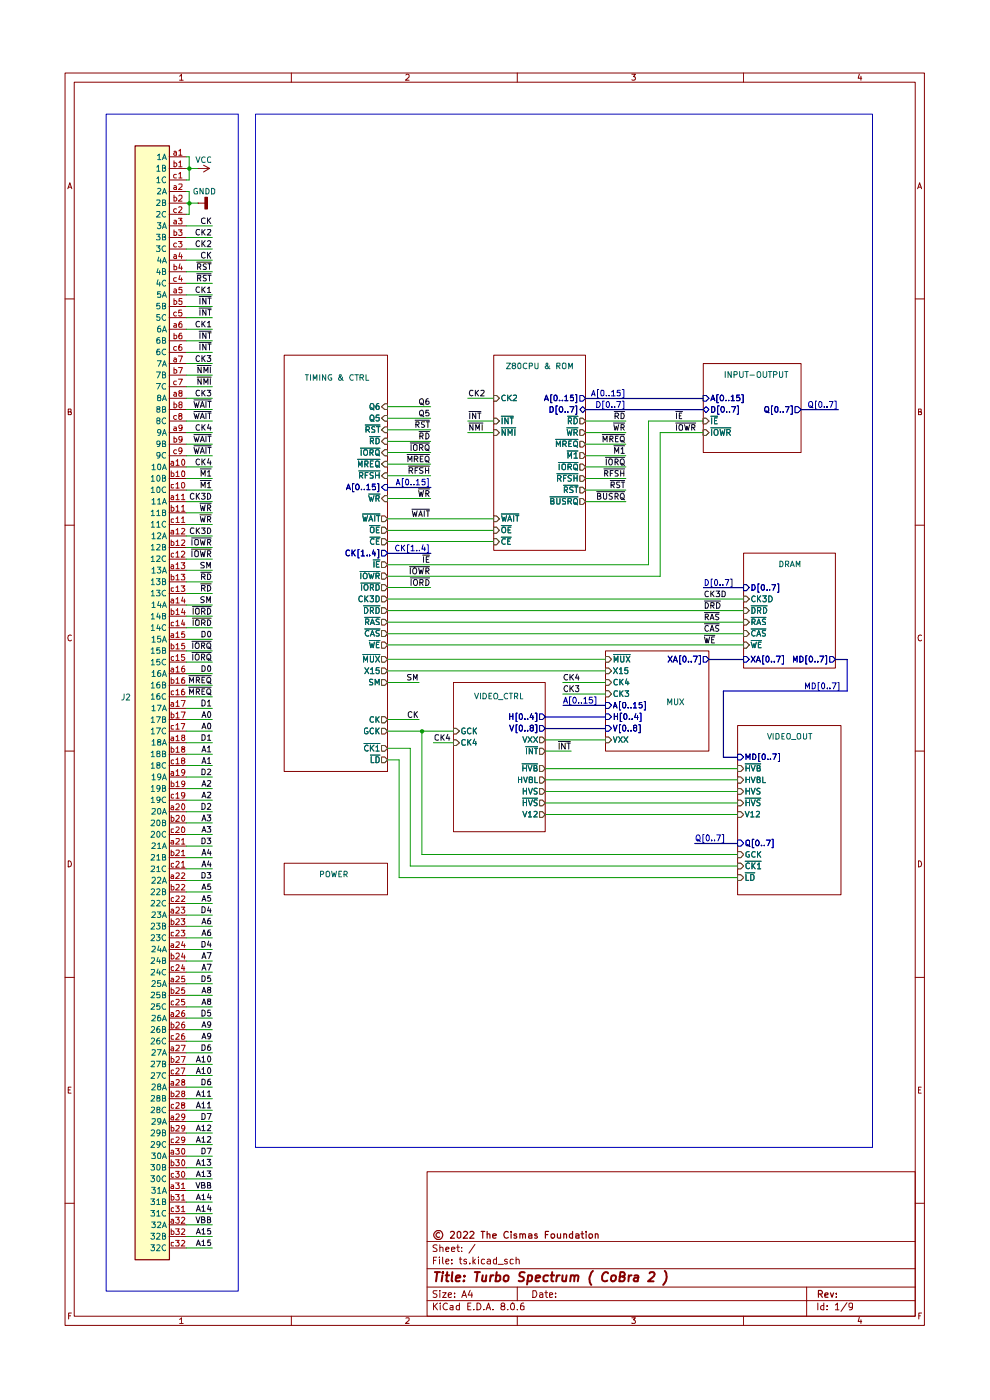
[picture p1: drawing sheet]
<svg xmlns="http://www.w3.org/2000/svg" width="210mm" height="297mm" viewBox="0 0 210 297" stroke-linecap="round" stroke-linejoin="round" font-family="sans-serif">
<g fill="none" stroke="#840000" stroke-width=".21">
<path d="M13.8 15.5h182.3v265.7h-182.3zM15.7 17.4h178.4v261.8h-178.4zM38.1 16.2l.4-.5v1.3M38.1 17h.8M61.8 15.5v1.9M86.1 15.9l.2-.2 .4 .1 .1 .5-.8 .7h.8M109.7 15.5v1.9M134 15.7h.8l-.4 .6h.3v.6h-.7M157.7 15.5v1.9M182.3 15.7l-.3 .9h.8M182.6 16.2v.8M14.5 39.7h.6"/>
<path d="M194.8 39.7h.6M14.4 40l.4-1.2 .4 1.2M194.6 40l.5-1.2 .4 1.2M13.8 63.4h1.9M194.1 63.4h2M14.5 87.4h.4l.2-.2-.1-.4h-.5v1.2h.6l.1-.5-.3-.1M194.8 87.4l.6-.2-.1-.4h-.5v1.2h.6l.1-.5-.1-.1h-.2M13.8 111.4h1.9M194.1 111.4h2M15.2 134.8l-.3-.1a.65 .65 0 0 0-.5 .6 .65 .65 0 0 0 .5 .7l.3-.2M195.5 134.8l-.3-.1a.65 .65 0 0 0-.5 .6 .65 .65 0 0 0 .5 .7l.3-.2M13.8 159.3h1.9"/>
<path d="M194.1 159.3h2M14.5 182.6a.64 .64 0 0 1 .7 .7 .64 .64 0 0 1-.7 .6zM194.8 182.6a.64 .64 0 0 1 .7 .7 .64 .64 0 0 1-.7 .6zM13.8 207.3h1.9M194.1 207.3h2M14.5 231.2h.4M15.1 230.6h-.6v1.3h.6M194.8 231.2h.4M195.4 230.6h-.6v1.3h.6M13.8 255.3h1.9M90.6 248.6h103.5v30.6h-103.5zM194.1 255.3h2"/>
<path d="M14.6 279.1h.4M15.2 278.6h-.6v1.2M38.1 279.9l.4-.3v1.2M61.8 279.2v2M86.1 279.7l.6-.1 .1 .5-.8 .7h.8M90.6 275.9h103.5M90.6 273h103.5M90.6 269.2h103.5M90.6 263.4h103.5M91.9 276.4v1.5M91.9 267.4h.6M92.2 277.1l.6 .8"/>
<path d="M92.6 266.7h-.7v1.4M92.7 273.8l-.8 .1v.4l.6 .2 .2 .4-.2 .3h-.6M92.7 264.2a.6 .6 0 0 0-.8 .1v.4l.8 .4-.2 .4-.6-.1M92.8 276.4l-.9 .9M93.2 266.7v.1M93.2 267.1v1M93.3 273.8v.1M93.3 264.7l.4-.1 .3 .1v.8M93.3 264.1v1.4M93.3 274.2v1M93.4 276.4v.2M93.4 276.9v1"/>
<path d="M93.9 274.2h.8l-.8 1h.8M93.9 266.7v1.2l.2 .2M94.6 267.6l.6-.1-.1-.4-.4 .1-.1 .7 .1 .2h.5M94.6 265l.6-.1-.1-.3h-.4l-.1 .1v.6l.1 .2 .5-.1M94.9 276.6l-.1-.1a.67 .67 0 0 0-.8 .7 .67 .67 0 0 0 .9 .6M95.1 274.7l.7-.1v-.3l-.5-.1-.2 .3 .1 .7h.6M95.5 277h.6v.9M95.8 265l.7-.1-.1-.2-.4-.1-.2 .1v.6l.2 .2 .4-.1M95.8 268v.1M95.8 267.2v.2M96.1 277.3l-.7 .2 .3 .4 .4-.1M96.4 275.1v.1"/>
<path d="M96.4 274.3v.2M96.9 264.6h.5M97.1 264.1v1.2l.3 .2M97.4 277l-.4-.1-.2 .3 .1 .6h.5M97.4 276.4v1.5M97.4 267.1h.6M97.6 266.7v1.2l.4 .2M98 275.2l.5-1.4 .5 1.4M98 265.4v.1M98 264.7h.1M98.1 274.8h.7M99 267.2a.35 .35 0 0 0-.4-.1 .35 .35 0 0 0-.2 .4l.6 .2v.4h-.6"/>
<path d="M99.2 277.1h.5M99.6 268v.1M99.7 273.7l-.4 1h.9M99.9 276.4h-.7v1.5h.7M100.1 274.2v1M100.3 266.7v1.4M100.4 267.5l.4 .6M100.5 277.8v.1M100.8 264l-1.3 1.9M100.8 267.1l-.5 .6M101.2 276.4a.73 .73 0 0 1 .8 .8 .73 .73 0 0 1-.8 .7zM101.5 266.7v.1"/>
<path d="M101.5 267.1v1M102.6 277.8v.1M102.8 267.2l-.4-.1-.3 .4 .1 .6h.6M103.1 277.9l.5-1.5 .5 1.5M103.3 277.4h.7M103.4 267.2h.6l.1 .9M104.1 267.5h-.6l-.2 .3 .2 .3h.6M104.6 277.8v.1M105.3 267.2l-.4-.1-.3 .4 .1 .6h.6M105.3 266.7v1.4M105.7 268.2h1.1M106.5 277.1l-.2-.3 .2-.4h.3l.3 .4-.1 .1-.2 .2h-.4l-.1 .3v.2l.2 .3h.3l.3-.3v-.2l-.3-.3"/>
<path d="M107.6 267.2a.35 .35 0 0 0-.4-.1 .35 .35 0 0 0-.2 .4l.6 .2v.4h-.6M107.7 277.8v.1M108.5 276.5l.2-.1a.9 .9 0 0 1 .3 1.4l-.2 .1a.74 .74 0 0 1-.6-.6 .74 .74 0 0 1 .3-.8zM108.9 267.2l-.4-.1-.3 .4 .1 .6h.6M109.5 267.3l.1-.1a.36 .36 0 0 1 .5 .2v.7M109.5 266.7v1.4M109.7 277.8v.1M109.7 273v2.9M109.7 279.2v2M111.1 276.4l-.5 .2-.2 1 .3 .3 .5-.1v-.7l-.5-.1-.3 .3M113 273.8h.6a.81 .81 0 0 1 .3 1 .81 .81 0 0 1-.9 .4zM114.5 274.3h.6v.9"/>
<path d="M115.1 274.6l-.6 .1v.5h.6M115.6 274.2h.6M115.8 273.8v1.2l.4 .2M116.6 274.7l.7-.1-.1-.3h-.6v.9h.6M117.9 275.1v.1M117.9 274.3v.2M134 279.6h.8l-.4 .4 .4 .2v.4l-.2 .2-.6-.1M157.7 279.2v2M171.1 273v6.2M173.5 276.4v1.5M174.7 277a.45 .45 0 0 0-.6 .2l.1 .6h.5M174.7 276.4v1.5"/>
<path d="M175.4 277.8v.1M175.4 277v.1M177.2 276.9l.4-.5v1.5M177.2 277.9h.8M179.7 276.3l-1.3 1.9M180.8 277.1l-.2 .3-.4-.1-.1-.7 .2-.2 .5 .2v.9l-.3 .4h-.3M182.3 279.5l-.3 .8h.8M182.6 280v.8M194.9 279.1h.3M195.5 278.6h-.6v1.2M38.1 280.8h.8"/>
</g>
<g fill="none" stroke="#840000" stroke-width=".25">
<path d="M93.3 261.6l-.5-.1-.3 .3v.4l.3 .3 .5-.1M95.5 261.4l.6-.2 .3 .3-.1 .3-.8 .9h.9M97 261.5l.3-.3 .4 .3v.9l-.3 .3-.4-.3zM98.3 261.4l.2-.2h.3l.4 .5-.9 1h.9M99.7 261.4l.2-.2h.4l.2 .5-.9 1h.9M102.1 261.2h.7M102.4 261.2v1.5M103.3 261.8l.5-.1 .1 .2v.8M103.3 261.2v1.5M104.5 262.2l.8-.1-.1-.3-.4-.1-.3 .2 .1 .7h.6M107.8 261.4a.68 .68 0 0 0-1 .4 .68 .68 0 0 0 .7 .9l.3-.2M108.4 261.2v.2"/>
<path d="M108.4 261.7v1M109.6 261.8l-.3-.1-.3 .2 .1 .3 .5 .1v.3h-.6M110.3 261.8l.4-.1 .2 .2v.8M110.3 261.7v1M110.9 261.9l.1-.2 .5 .2v.8M112.1 261.8l.5-.1 .2 .2v.8M112.8 262.1l-.7 .1v.4h.7M113.9 261.8l-.3-.1-.2 .3 .1 .2h.3l.2 .3-.2 .2-.4-.1M115.7 261.9h.5M116.4 261.2h-.7v1.5M117 261.8h.6v.6l-.2 .3h-.3l-.2-.3zM118.2 261.7v.8l.3 .2 .4-.2"/>
<path d="M118.9 261.7v1M119.6 261.8l.4-.1 .2 .2v.8M119.6 261.7v1M121.5 261.8h-.6l-.1 .6a.45 .45 0 0 0 .7 .2M121.5 261.2v1.5M122.1 261.8l.5-.1 .2 .2v.8M122.8 262.1l-.7 .1v.4h.7M123.2 261.7h.6M123.5 261.2v1.3l.3 .2M124.3 261.2v.2M124.3 261.7v1M125 261.8h.6l.1 .6a.45 .45 0 0 1-.7 .2z"/>
<path d="M126.3 261.8l.4-.1 .2 .2v.8M126.3 261.7v1M173.6 274.5l.8-.1a.45 .45 0 0 0-.2-.6h-.6v1.4M173.9 274.5l.6 .7M175 274.8l.6-.2v-.2l-.4-.1-.2 .2v.7h.6M176.1 274.3l.4 .9 .3-.9M177.4 275.1v.1M177.4 274.4v.1"/>
<circle cx="93" cy="262" r=".95"/>
</g>
<g fill="none" stroke="#840000" stroke-width=".42">
<path d="M92.2 269.9h1.1M92.7 269.9l-.2 1.9M93.8 270.5l-.1 1.3M93.9 269.9v.2M94.5 270.5h.8M94.9 269.9l-.2 1.8 .4 .1M96 269.9l-.2 1.7 .2 .2M96.7 271.1l1-.1-.1-.4a.6 .6 0 0 0-.9 .2v.9h.8M98.4 271.6l.1 .1-.2 .1 .1-.2-.1 .2M98.5 270.6v.2M100.7 269.9h1.1M101.3 269.9l-.3 1.9"/>
<path d="M102.4 270.5l-.2 1.1a.49 .49 0 0 0 .9 0M103.2 270.5l-.2 1.3M104.1 270.5l-.2 1.3M104.7 270.5l-.4 .1-.2 .3M105.3 270.6l.6-.1 .2 .2v.8a.72 .72 0 0 1-1 .2M105.4 269.9l-.3 1.9M107 270.7l.3-.2 .4 .1 .2 .3-.1 .6a.55 .55 0 0 1-.5 .3 .55 .55 0 0 1-.5-.3zM111.3 270a.73 .73 0 0 0-1.1 .3v.3l.8 .4 .1 .5a.79 .79 0 0 1-1.1 .2M112.1 270.6h.7v.9l-.3 .3-.6-.1M112.1 270.5l-.3 2M113.7 271.1l.9-.1-.1-.4a.6 .6 0 0 0-.8 .2v.9h.6M116.3 270.6a.72 .72 0 0 0-1 .3v.7l.2 .2 .6-.1"/>
<path d="M116.8 270.5h.8M117.1 269.9l-.1 1.7 .4 .2M118.1 270.5l-.1 1.3M118.7 270.5l-.4 .1-.2 .3M119.3 270.5v1.2l.5 .1 .2-.2M120.2 270.5l-.2 1.3M121.1 270.7l.3-.2 .4 .1v1.2M121.1 270.5l-.2 1.3M121.9 270.8a.47 .47 0 0 1 .4-.3 .47 .47 0 0 1 .4 .3l-.1 1M125.8 269.6a2.2 2.2 0 0 0-.4 3M129 270.1a.52 .52 0 0 0-.8-.1 1.21 1.21 0 0 0-.2 1.7l.4 .1 .4-.2M129.7 270.7l.6-.2 .4 .4-.1 .6-.4 .3-.5-.1-.1-.2z"/>
<path d="M131.4 270.8l.9-.1 .2-.2-.1-.5-.8-.1-.2 1.9h.7l.3-.2 .1-.5-.4-.3M133.4 270.5l-.1 1.3M134 270.5l-.6 .4M134.6 270.6h.7v1.2M135.4 271l-.7 .1-.3 .3 .3 .4 .6-.1M137.8 270.1l.2-.2h.6l.3 .4-.2 .4-1.2 1.1h1.1M141 269.6l.1 .1a2.26 2.26 0 0 1-.4 2.9"/>
</g>
<path d="M96.2 157h.6l.6 .6-.6 .6h-.6z" fill="#fff"/>
<path d="M96.2 157h.6l.6 .6-.6 .6h-.6z" fill="none" stroke="#725600" stroke-width=".21"/>
<path d="M98.7 157l-.4-.1-.3 .3v.6l.1 .3 .6-.1M99.2 156.9v1.2M99.4 157.4l.5 .7M99.9 156.9l-.7 .7M100.7 156.8l-.4 .9h.8M100.9 157.3v.8" fill="none" stroke="#006464" stroke-width=".21"/>
<path d="M114.5 151.5h.6l.6 .6-.6 .6h-.6z" fill="#fff"/>
<path d="M108.1 151.4v1.3M108.1 152h.7M108.8 151.4v1.3M109.7 151.3h-.2v1.8h.2M110.4 151.4a.68 .68 0 0 1 .4 .6 .68 .68 0 0 1-.4 .7l-.3-.3v-.8zM111.3 152.5v.2M111.9 152.5v.2M112.8 151.4l-.4 .8h.8M113 151.8v.9M113.5 151.3h.4v1.8h-.4M114.5 151.5h.6l.6 .6-.6 .6h-.6z" fill="none" stroke="#000084" stroke-width=".21"/>
<path d="M96.2 154.5h.6l.6 .6-.6 .6h-.6z" fill="#fff"/>
<path d="M96.2 154.5h.6l.6 .6-.6 .6h-.6z" fill="none" stroke="#725600" stroke-width=".21"/>
<path d="M98.6 154.5l-.3-.1-.3 .4v.6l.1 .2 .4 .1 .2-.2v-.3h-.2M99.9 154.6l-.3-.2a.65 .65 0 0 0-.5 .7 .65 .65 0 0 0 .5 .6l.3-.2M100.4 154.4v1.3M100.6 154.9l.5 .8M101.1 154.4l-.7 .8" fill="none" stroke="#006464" stroke-width=".21"/>
<path d="M114.5 153.9h.6l.6 .6-.6 .6h-.6z" fill="#fff"/>
<path d="M108.1 153.8l.4 1.3 .5-1.3M109.7 153.8h-.2v1.6h.2M110.2 153.9l.4-.1a.78 .78 0 0 1-.2 1.3l-.3-.2zM111.3 154.9v.2M111.9 154.9v.2M112.7 154.3l-.3-.1 .1-.3h.6v.4h-.4l-.3 .3v.3l.3 .2 .4-.2v-.4l-.2-.2M113.5 153.8h.4v1.6h-.4M114.5 153.9h.6l.6 .6-.6 .6h-.6z" fill="none" stroke="#000084" stroke-width=".21"/>
<path d="M114.5 156.4h.6l.6 .6-.6 .6h-.6z" fill="#fff"/>
<path d="M114.5 156.4h.6l.6 .6-.6 .6h-.6z" fill="none" stroke="#725600" stroke-width=".21"/>
<path d="M110.9 156.3l.4 1.2 .5-1.2M112 156.3l.9 1.2M112.9 156.3l-.9 1.2M113.2 156.3l.8 1.2M114 156.3l-.8 1.2" fill="none" stroke="#006464" stroke-width=".21"/>
<path d="M114.5 158.7h.6l.6 .6-.6 .7h-.6z" fill="#fff"/>
<path d="M114.5 158.7h.6l.6 .6-.6 .7h-.6z" fill="none" stroke="#725600" stroke-width=".21"/>
<path d="M111.5 158.4h2.5M111.7 158.7v1.2M112.9 158.7v1.2l-.6-1.2v1.2M113.4 158.7h.6M113.7 158.7v1.2" fill="none" stroke="#006464" stroke-width=".21"/>
<path d="M114.5 167.3h.6l.6 .6-.6 .6h-.6z" fill="#fff"/>
<path d="M114.5 167.3h.6l.6 .6-.6 .6h-.6z" fill="none" stroke="#725600" stroke-width=".21"/>
<path d="M111 167.2v1.3M111 167.8h.7M111.7 167.2v1.3M112.1 167.2l.4 1.3 .4-1.3M114 167.3l-.5-.1-.2 .2v.3l.7 .4-.3 .4-.4-.1" fill="none" stroke="#006464" stroke-width=".21"/>
<path d="M114.5 162.4h.6l.6 .7-.6 .6h-.6z" fill="#fff"/>
<path d="M114.5 162.4h.6l.6 .7-.6 .6h-.6z" fill="none" stroke="#725600" stroke-width=".21"/>
<path d="M110.7 162h3.3M110.9 162.4v1.2M110.9 163h.8M111.7 162.4v1.2M112 162.4l.4 1.2 .5-1.2M113.3 163h.4l.2-.2v-.3l-.6-.1v1.2h.6l.1-.5-.3-.1" fill="none" stroke="#006464" stroke-width=".21"/>
<path d="M114.5 164.8h.6l.6 .6-.6 .7h-.6z" fill="#fff"/>
<path d="M114.5 164.8h.6l.6 .6-.6 .7h-.6z" fill="none" stroke="#725600" stroke-width=".21"/>
<path d="M110 164.8v1.2M110 165.4h.7M110.7 164.8v1.2M111.1 164.8l.4 1.2 .3-1.2M112.3 165.4h.5l.1-.4-.1-.2h-.5v1.2h.5l.1-.1v-.4l-.2-.1M113.5 164.8v1.2h.5" fill="none" stroke="#006464" stroke-width=".21"/>
<path d="M114.5 169.8h.6l.6 .5-.6 .6h-.6z" fill="#fff"/>
<path d="M114.5 169.8h.6l.6 .5-.6 .6h-.6z" fill="none" stroke="#725600" stroke-width=".21"/>
<path d="M110.8 169.3h3.2M111 169.7v1.2M111 170.3h.7M111.7 169.7v1.2M112.1 169.7l.4 1.2 .4-1.2M114 169.8l-.5-.1-.2 .1v.4l.6 .1 .1 .2-.3 .4h-.4" fill="none" stroke="#006464" stroke-width=".21"/>
<path d="M114.5 172.2h.6l.6 .6-.6 .6h-.6z" fill="#fff"/>
<path d="M114.5 172.2h.6l.6 .6-.6 .6h-.6z" fill="none" stroke="#725600" stroke-width=".21"/>
<path d="M110.9 172.1l.4 1.2 .5-1.2M112.1 172.5l.3-.4v1.2M112.1 173.3h.7M113.3 172.2l.4-.1 .3 .4-.8 .8h.8" fill="none" stroke="#006464" stroke-width=".21"/>
<g fill="#fff">
<path d="M96.2 144.8h19.5v31.6h-19.5z"/>
<path d="M149.2 86.9l.6-.6 .6 .6-.6 .6z"/>
</g>
<path d="M149.2 86.9l.6-.6 .6 .6-.6 .6zM151 86.3h.5l.1 .2v.7l-.3 .3h-.3zM152.6 86.1h-.4v1.8h.4M153.1 86.3l.4 .1a.66 .66 0 0 1-.3 1.1 .84 .84 0 0 1-.1-1.2zM154.2 87.4v.1M154.8 87.4v.1M155.2 86.3h.8l-.5 1.2M156.4 86.1h.2v1.8h-.2" fill="none" stroke="#000084" stroke-width=".21"/>
<path d="M149.2 88.7h.6l.6 .6-.6 .6h-.6z" fill="#fff"/>
<path d="M149.2 88.7h.6l.6 .6-.6 .6h-.6z" fill="none" stroke="#725600" stroke-width=".21"/>
<path d="M150.8 88.3h1.4M151 88.6v1.3M151.6 89.2h.4M152.1 88.6h-.5v1.3h.5" fill="none" stroke="#006464" stroke-width=".21"/>
<path d="M149.2 91.2h.6l.6 .6-.6 .6h-.6z" fill="#fff"/>
<path d="M149.2 91.2h.6l.6 .6-.6 .6h-.6z" fill="none" stroke="#725600" stroke-width=".21"/>
<path d="M150.8 90.8h4.2M151 91.1v1.3M151.6 91.3l.2-.2 .4 .2 .1 .6-.3 .5-.4-.2zM152.7 91.1l.3 1.3 .2-1 .3 1 .3-1.3M154.2 91.8h.5l.2-.4-.2-.3h-.5v1.3M154.5 91.8l.4 .6" fill="none" stroke="#006464" stroke-width=".21"/>
<path d="M168.7 86.3h.5l.7 .6-.7 .6h-.5z" fill="#fff"/>
<path d="M162.4 86.3h.5a.77 .77 0 0 1-.2 1.2l-.3-.1a.87 .87 0 0 1 0-1.1zM162.5 87.2h.2l.4 .3M163.9 86.1h-.2v1.8h.2M164.4 86.4l.4-.1 .2 .1v.8a.35 .35 0 0 1-.4 .3 .35 .35 0 0 1-.3-.5zM165.5 87.4v.1M166.1 87.4v.1M166.6 86.3h.8l-.5 1.2M167.7 86.1h.4v1.8h-.4M168.7 86.3h.5l.7 .6-.7 .6h-.5z" fill="none" stroke="#000084" stroke-width=".21"/>
<path d="M149.2 83.9h.6l.6 .6-.6 .6h-.6z" fill="#fff"/>
<path d="M149.2 83.9h.6l.6 .6-.6 .6h-.6zM150.8 85l.4-1.2 .4 1.2M150.9 84.7h.6M152.4 83.7h-.3v1.7h.3M152.9 83.9l.3-.1a.84 .84 0 0 1 .1 1.2l-.4-.1a.78 .78 0 0 1 0-1zM154 84.9v.1M154.6 84.9v.1M155.1 84.2l.3-.4v1.2M155.1 85h.7M156.9 83.8h-.6l-.1 .6 .5-.2 .3 .3v.3l-.2 .2-.6-.1M157.3 83.7h.3v1.7h-.3" fill="none" stroke="#000084" stroke-width=".21"/>
<g fill="#fff">
<path d="M149.2 77.1h20.7v18.9h-20.7z"/>
<path d="M156.5 185.6h.6l.6 .6-.6 .6h-.6z"/>
</g>
<path d="M156.5 185.6h.6l.6 .6-.6 .6h-.6z" fill="none" stroke="#725600" stroke-width=".21"/>
<path d="M158.1 185.2h2M158.2 185.5v1.3h.6M159.3 185.5l.5 .1 .1 .2v.6l-.3 .4h-.3z" fill="none" stroke="#006464" stroke-width=".21"/>
<path d="M156.5 160h.6l.6 .6-.6 .6h-.6z" fill="#fff"/>
<path d="M159.7 159.9a.66 .66 0 0 1 .6 .5 .66 .66 0 0 1-.2 .7h-.4zM161.2 159.8h-.3v1.7h.3M163.9 159.9h.8l-.5 1.2M165.1 159.8h.3v1.7h-.3M156.5 160h.6l.6 .6-.6 .6h-.6zM158.2 161.1v-1.2l.5 .9 .4-.9v1.2M161.8 160l.2-.1 .3 .3v.7l-.2 .2h-.3l-.2-.4zM162.9 161v.1M163.4 161v.1" fill="none" stroke="#000084" stroke-width=".21"/>
<path d="M156.5 183.1h.6l.6 .6-.6 .6h-.6z" fill="#fff"/>
<path d="M156.5 183.1h.6l.6 .6-.6 .6h-.6z" fill="none" stroke="#725600" stroke-width=".21"/>
<path d="M158.1 182.7h3.4M159 183.2l-.3-.2-.5 .4 .1 .7 .4 .2 .3-.2M159.5 183v1.3M159.7 183.6l.5 .7M160.2 183l-.7 .8M160.7 183.5l.3-.5v1.3M160.7 184.3h.7" fill="none" stroke="#006464" stroke-width=".21"/>
<path d="M156.5 180.7h.6l.6 .6-.6 .6h-.6z" fill="#fff"/>
<path d="M156.5 180.7h.6l.6 .6-.6 .6h-.6z" fill="none" stroke="#725600" stroke-width=".21"/>
<path d="M158.9 180.7h-.4l-.3 .2 .1 .8 .4 .2 .3-.1v-.4h-.3M160.2 180.8l-.5-.1a.61 .61 0 0 0-.3 .8 .61 .61 0 0 0 .8 .3M160.7 180.7v1.2M160.9 181.2l.5 .7M161.4 180.7l-.7 .7" fill="none" stroke="#006464" stroke-width=".21"/>
<path d="M156.5 162.4h.6l.6 .7-.6 .6h-.6z" fill="#fff"/>
<path d="M156.5 162.4h.6l.6 .7-.6 .6h-.6z" fill="none" stroke="#725600" stroke-width=".21"/>
<path d="M158.1 162h3.3M158.2 162.4v1.2M158.2 163h.8M159 162.4v1.2M159.3 162.4l.5 1.2 .4-1.2M160.6 163h.4l.2-.2v-.3l-.6-.1v1.2h.6l.1-.5-.3-.1" fill="none" stroke="#006464" stroke-width=".21"/>
<path d="M156.5 164.8h.6l.6 .6-.6 .7h-.6z" fill="#fff"/>
<path d="M156.5 164.8h.6l.6 .6-.6 .7h-.6z" fill="none" stroke="#725600" stroke-width=".21"/>
<path d="M158.2 164.8v1.2M158.2 165.4h.8M159 164.8v1.2M159.3 164.8l.5 1.2 .4-1.2M160.6 165.4h.5l.1-.5-.6-.1v1.2l.6-.1 .1-.3-.3-.2M161.8 164.8v1.2h.6" fill="none" stroke="#006464" stroke-width=".21"/>
<path d="M156.5 169.8h.6l.6 .5-.6 .6h-.6z" fill="#fff"/>
<path d="M156.5 169.8h.6l.6 .5-.6 .6h-.6z" fill="none" stroke="#725600" stroke-width=".21"/>
<path d="M158.1 169.3h3.3M158.2 169.7v1.2M158.2 170.3h.8M159 169.7v1.2M159.3 169.7l.5 1.2 .4-1.2M161.2 169.8l-.4-.1-.3 .2 .1 .3 .6 .2v.4l-.2 .1h-.5" fill="none" stroke="#006464" stroke-width=".21"/>
<path d="M156.5 167.3h.6l.6 .6-.6 .6h-.6z" fill="#fff"/>
<path d="M156.5 167.3h.6l.6 .6-.6 .6h-.6z" fill="none" stroke="#725600" stroke-width=".21"/>
<path d="M158.2 167.2v1.3M158.2 167.8h.8M159 167.2v1.3M159.3 167.2l.5 1.3 .4-1.3M161.2 167.3l-.4-.1-.3 .3 .2 .3 .5 .2v.3l-.2 .2-.5-.1" fill="none" stroke="#006464" stroke-width=".21"/>
<path d="M156.5 178.2h.6l.6 .7-.6 .6h-.6z" fill="#fff"/>
<path d="M156.5 178.2h.6l.6 .7-.6 .6h-.6zM158.2 178.4l.3-.2 .5 .2v.8l-.2 .2h-.4l-.2-.2zM158.5 179.2l.6 .4M159.9 178.1h-.3v1.7h.3M160.4 178.3l.3-.1a.84 .84 0 0 1 .2 1.2l-.5-.1a.78 .78 0 0 1 0-1zM161.5 179.3v.1M162.1 179.3v.1M162.6 178.2h.8l-.5 1.2M163.7 178.1h.3v1.7h-.3" fill="none" stroke="#000084" stroke-width=".21"/>
<path d="M156.5 172.2h.6l.6 .6-.6 .6h-.6z" fill="#fff"/>
<path d="M156.5 172.2h.6l.6 .6-.6 .6h-.6z" fill="none" stroke="#725600" stroke-width=".21"/>
<path d="M158.1 172.1l.4 1.2 .4-1.2M159.3 172.5l.3-.4v1.2M159.3 173.3h.6M160.4 172.2l.5-.1 .2 .4-.7 .8h.7" fill="none" stroke="#006464" stroke-width=".21"/>
<g fill="#fff">
<path d="M156.5 153.9h21.9v35.9h-21.9z"/>
<path d="M149.2 139.3h.6l.6 .6-.6 .6h-.6z"/>
</g>
<path d="M141.7 139.2l.9 1.3M142.6 139.2l-.9 1.3M144.4 139.1h-.2v1.8h.2M145.1 139.2a.68 .68 0 0 1 .5 .6 .68 .68 0 0 1-.5 .7l-.2-.3v-.8zM147.1 139.2h.8l-.5 1.3M148.2 139.1h.4v1.8h-.4M149.2 139.3h.6l.6 .6-.6 .6h-.6zM142.8 140.5l.5-1.3 .4 1.3M143 140.1h.6M146 140.3v.2M146.6 140.3v.2" fill="none" stroke="#000084" stroke-width=".21"/>
<path d="M128.4 146.6h.7l.6 .6-.6 .6h-.7z" fill="#fff"/>
<path d="M128.4 146.6h.7l.6 .6-.6 .6h-.7z" fill="none" stroke="#725600" stroke-width=".21"/>
<path d="M131 146.6h-.1a.66 .66 0 0 0-.7 .4 .66 .66 0 0 0 .3 .7h.5M131.5 146.6v1.1M131.7 147.1l.5 .6M132.2 146.6l-.7 .6M132.6 146.6h.7l-.4 .4 .4 .2v.5h-.7" fill="none" stroke="#006464" stroke-width=".21"/>
<path d="M128.4 141.7h.7l.6 .6-.6 .6h-.7z" fill="#fff"/>
<path d="M128.4 141.7h.7l.6 .6-.6 .6h-.7z" fill="none" stroke="#725600" stroke-width=".21"/>
<path d="M130.1 141.6l.9 1.3M131 141.6l-.9 1.3M131.4 142l.3-.4v1.3M131.4 142.9h.7M133.2 141.6h-.6l-.1 .6h.6l.1 .5-.2 .2h-.3l-.2-.2" fill="none" stroke="#006464" stroke-width=".21"/>
<path d="M128.4 144.2h.7l.6 .6-.6 .6h-.7z" fill="#fff"/>
<path d="M128.4 144.2h.7l.6 .6-.6 .6h-.7z" fill="none" stroke="#725600" stroke-width=".21"/>
<path d="M131 144.2l-.3-.1a.67 .67 0 0 0-.5 .5 .67 .67 0 0 0 .3 .7l.5-.1M131.5 144.1v1.2M131.7 144.6l.5 .7M132.2 144.1l-.7 .7M132.9 144l-.2 .9h.7M133.2 144.5v.8" fill="none" stroke="#006464" stroke-width=".21"/>
<path d="M128.4 139.3h.7l.6 .6-.6 .6h-.7z" fill="#fff"/>
<path d="M128.4 139.3h.7l.6 .6-.6 .6h-.7z" fill="none" stroke="#725600" stroke-width=".21"/>
<path d="M130.1 138.9h3.6M131.7 139.2v1l.2 .3 .4-.2v-1.1M132.8 139.2l.8 1.3M133.6 139.2l-.8 1.3M130.3 140.5v-1.3l.3 .9 .5-.9v1.3" fill="none" stroke="#006464" stroke-width=".21"/>
<path d="M128.4 153.9h.7l.6 .6-.6 .6h-.7z" fill="#fff"/>
<path d="M128.4 153.9h.7l.6 .6-.6 .6h-.7zM130.1 153.8l.4 1.3 .4-1.3M131.7 153.8h-.3v1.6h.3M132.2 153.9l.3-.1a.78 .78 0 0 1-.2 1.3l-.2-.2zM133.3 154.9v.2M133.9 154.9v.2M134.6 154.3l-.2-.1v-.3h.6v.4h-.4l-.2 .3v.3l.2 .2 .4-.2v-.4l-.1-.2M135.5 153.8h.3v1.6h-.3" fill="none" stroke="#000084" stroke-width=".21"/>
<path d="M128.4 151.5h.7l.6 .6-.6 .6h-.7z" fill="#fff"/>
<path d="M128.4 151.5h.7l.6 .6-.6 .6h-.7zM130.3 151.4v1.3M130.3 152h.7M131 151.4v1.3M131.9 151.3h-.3v1.8h.3M132.6 151.4a.68 .68 0 0 1 .4 .6 .68 .68 0 0 1-.4 .7l-.3-.3v-.8zM133.5 152.5v.2M134.1 152.5v.2M134.9 151.4l-.3 .8h.8M135.2 151.8v.9M135.7 151.3h.3v1.8h-.3" fill="none" stroke="#000084" stroke-width=".21"/>
<path d="M128.4 149h.7l.6 .6-.6 .7h-.7z" fill="#fff"/>
<path d="M128.4 149h.7l.6 .6-.6 .7h-.7zM130.1 150.2l.4-1.2 .4 1.2M130.2 149.9h.6M131.7 148.8h-.3v1.8h.3M132.1 149.2l.1-.2h.4a.91 .91 0 0 1-.1 1.2l-.4-.3zM133.3 150.1v.1M133.9 150.1v.1M134.4 149.3l.3-.3v1.2M134.4 150.2h.6M136.1 149h-.5l-.1 .5h.6v.6h-.6M136.6 148.8h.3v1.8h-.3" fill="none" stroke="#000084" stroke-width=".21"/>
<path d="M128.4 156.4h.7l.6 .6-.6 .6h-.7z" fill="#fff"/>
<path d="M128.4 156.4h.7l.6 .6-.6 .6h-.7z" fill="none" stroke="#725600" stroke-width=".21"/>
<path d="M130.1 156.3l.4 1.2 .4-1.2M131.2 156.3l.8 1.2M132 156.3l-.8 1.2M132.3 156.3l.9 1.2M133.2 156.3l-.9 1.2" fill="none" stroke="#006464" stroke-width=".21"/>
<g fill="#fff">
<path d="M128.4 138.1h22v21.2h-22z"/>
<path d="M157.7 136.2h.6l.6 .6-.6 .7h-.6z"/>
</g>
<path d="M157.7 136.2h.6l.6 .6-.6 .7h-.6z" fill="none" stroke="#725600" stroke-width=".21"/>
<path d="M159.3 136.2l.4 1.2 .2-.8 .2 .8 .3-1.2M159.3 135.9h2.2M160.9 136.7h.4M161.5 136.2h-.6v1.2h.6" fill="none" stroke="#006464" stroke-width=".21"/>
<path d="M157.7 133.8h.6l.6 .6-.6 .6h-.6z" fill="#fff"/>
<path d="M157.7 133.8h.6l.6 .6-.6 .6h-.6z" fill="none" stroke="#725600" stroke-width=".21"/>
<path d="M159.3 133.4h3.2M160.2 133.9l-.5-.1a.61 .61 0 0 0-.3 .8 .61 .61 0 0 0 .8 .3M160.5 135l.4-1.2 .5 1.2M160.7 134.6h.5M162.4 133.8h-.6a.47 .47 0 0 0 0 .5 .47 .47 0 0 0 .5 .1v.5h-.6" fill="none" stroke="#006464" stroke-width=".21"/>
<path d="M176 139.3h.6l.6 .6-.6 .6h-.6z" fill="#fff"/>
<path d="M169.7 139.2l.4 .1 .2 .2v.6l-.4 .4h-.2zM171.2 139.1h-.3v1.8h.3M171.8 139.3l.2-.1a.68 .68 0 0 1 .4 .6 .68 .68 0 0 1-.4 .7 .81 .81 0 0 1-.2-1.2zM173.9 139.2h.8l-.5 1.3M175.1 139.1h.2v1.8h-.2M176 139.3h.6l.6 .6-.6 .6h-.6zM168.3 140.5v-1.3l.4 .9 .4-.9v1.3M172.9 140.3v.2M173.5 140.3v.2" fill="none" stroke="#000084" stroke-width=".21"/>
<path d="M157.7 139.3h.6l.6 .6-.6 .6h-.6z" fill="#fff"/>
<path d="M157.7 139.3h.6l.6 .6-.6 .6h-.6zM159.3 139.2l.9 1.3M160.2 139.2l-.9 1.3M162 139.1h-.2v1.8h.2M162.7 139.2a.68 .68 0 0 1 .5 .6 .68 .68 0 0 1-.5 .7l-.2-.3v-.8zM164.7 139.2h.8l-.5 1.3M165.9 139.1h.3v1.8h-.3M160.4 140.5l.5-1.3 .4 1.3M160.6 140.1h.6M163.7 140.3v.2M164.3 140.3v.2" fill="none" stroke="#000084" stroke-width=".21"/>
<path d="M157.7 131.4h.6l.6 .6-.6 .6h-.6z" fill="#fff"/>
<path d="M157.7 131.4h.6l.6 .6-.6 .6h-.6z" fill="none" stroke="#725600" stroke-width=".21"/>
<path d="M159.3 131h3.2M159.5 132l.6-.1v-.5l-.6-.1v1.2M159.8 132l.4 .5M160.5 132.5l.4-1.2 .5 1.2M160.7 132.2h.5M162.4 131.4h-.6v.4l.5 .2 .1 .3-.1 .2h-.6" fill="none" stroke="#006464" stroke-width=".21"/>
<path d="M157.7 124h.6l.6 .6-.6 .7h-.6z" fill="#fff"/>
<path d="M157.7 124h.6l.6 .6-.6 .7h-.6zM159.5 124h.4a.66 .66 0 0 1 .3 .8 .66 .66 0 0 1-.7 .4zM161 123.9h-.2v1.7h.2M161.6 124h.4l.1 .2v.8l-.3 .2a.84 .84 0 0 1-.2-1.2zM162.7 125.1v.1M163.2 125.1v.1M163.7 124h.8l-.5 1.2M164.9 123.9h.3v1.7h-.3" fill="none" stroke="#000084" stroke-width=".21"/>
<path d="M157.7 128.9h.6l.6 .6-.6 .6h-.6z" fill="#fff"/>
<path d="M157.7 128.9h.6l.6 .6-.6 .6h-.6z" fill="none" stroke="#725600" stroke-width=".21"/>
<path d="M159.3 128.5h3.4M159.5 128.9a.64 .64 0 0 1 .7 .6 .64 .64 0 0 1-.7 .6zM160.7 129.5h.5l.2-.1v-.4l-.2-.1h-.5v1.2M161 129.5l.4 .6M162 128.9a.64 .64 0 0 1 .6 .6 .64 .64 0 0 1-.6 .6z" fill="none" stroke="#006464" stroke-width=".21"/>
<path d="M157.7 126.5h.6l.6 .6-.6 .6h-.6z" fill="#fff"/>
<path d="M157.7 126.5h.6l.6 .6-.6 .6h-.6z" fill="none" stroke="#725600" stroke-width=".21"/>
<path d="M160.2 126.6l-.3-.2a.6 .6 0 0 0-.5 .7 .6 .6 0 0 0 .7 .5l.1-.1M160.7 126.4v1.3M160.9 127l.5 .7M161.4 126.4l-.7 .8M161.8 126.4h.8l-.5 .5 .4 .1v.6l-.5 .1-.2-.2M163.1 126.4a.65 .65 0 0 1 .7 .6 .65 .65 0 0 1-.7 .7z" fill="none" stroke="#006464" stroke-width=".21"/>
<g fill="#fff">
<path d="M157.7 117.3h19.5v24.4h-19.5z"/>
<path d="M123 83.9h.6l.6 .6-.6 .6h-.6z"/>
</g>
<path d="M115.5 85l.4-1.2 .4 1.2M115.7 84.7h.5M117.1 83.7h-.3v1.7h.3M117.6 83.9l.3-.1a.86 .86 0 0 1 .1 1.2h-.3l-.2-.2zM118.7 84.9v.1M119.3 84.9v.1M119.8 84.2l.3-.4v1.2M119.8 85h.7M121.6 83.8h-.5l-.1 .6 .2-.2 .4 .1v.7l-.6-.1M122.1 83.7h.2v1.7h-.2M123 83.9h.6l.6 .6-.6 .6h-.6z" fill="none" stroke="#000084" stroke-width=".21"/>
<path d="M123 86.9l.6-.6 .6 .6-.6 .6z" fill="#fff"/>
<path d="M116.7 86.3h.5l.1 .2v.7l-.3 .3h-.3zM118.3 86.1h-.4v1.8h.4M118.7 86.4l.2-.1 .3 .1a.66 .66 0 0 1-.2 1.1l-.1-.1a.67 .67 0 0 1-.2-1zM119.9 87.4v.1M120.5 87.4v.1M120.9 86.3h.8l-.5 1.2M122.1 86.1h.2v1.8h-.2M123 86.9l.6-.6 .6 .6-.6 .6z" fill="none" stroke="#000084" stroke-width=".21"/>
<path d="M104.7 88.7h.6l.6 .6-.6 .6h-.6z" fill="#fff"/>
<path d="M104.7 88.7h.6l.6 .6-.6 .6h-.6z" fill="none" stroke="#725600" stroke-width=".21"/>
<path d="M106.3 88.3h2.6M106.5 88.6v1.3M107.8 88.6v1.3l-.7-1.3v1.3M108.2 88.6h.7M108.5 88.6v1.3" fill="none" stroke="#006464" stroke-width=".21"/>
<path d="M104.7 83.9h.6l.6 .6-.6 .6h-.6z" fill="#fff"/>
<path d="M104.7 83.9h.6l.6 .6-.6 .6h-.6z" fill="none" stroke="#725600" stroke-width=".21"/>
<path d="M107.2 83.9a.61 .61 0 0 0-.8 .3 .61 .61 0 0 0 .3 .8l.5-.1M107.7 83.8v1.2M107.9 84.3l.6 .7M108.5 83.8l-.8 .7M108.9 83.9h.7v.4l-.8 .7h.8" fill="none" stroke="#006464" stroke-width=".21"/>
<path d="M123 103.4h.6l.6 .6-.6 .6h-.6z" fill="#fff"/>
<path d="M123 103.4h.6l.6 .6-.6 .6h-.6z" fill="none" stroke="#725600" stroke-width=".21"/>
<path d="M119.5 103h3.1M119.7 104l.6-.1v-.5l-.6-.1v1.2M120 104l.4 .5M121.6 103.4h-.7v.4l.5 .2 .2 .3-.2 .2h-.6M121.9 103.3h.7M122.3 103.3v1.2" fill="none" stroke="#006464" stroke-width=".21"/>
<path d="M123 88.7h.6l.6 .6-.6 .6h-.6z" fill="#fff"/>
<path d="M123 88.7h.6l.6 .6-.6 .6h-.6z" fill="none" stroke="#725600" stroke-width=".21"/>
<path d="M120.4 88.3h2.2M120.6 89.3l.6-.1v-.4l-.1-.2h-.5v1.3M120.8 89.3l.4 .6M121.7 88.6a.65 .65 0 0 1 .8 .7 .65 .65 0 0 1-.8 .6z" fill="none" stroke="#006464" stroke-width=".21"/>
<path d="M123 98.5h.6l.6 .6-.6 .6h-.6z" fill="#fff"/>
<path d="M123 98.5h.6l.6 .6-.6 .6h-.6z" fill="none" stroke="#725600" stroke-width=".21"/>
<path d="M118.4 98.1h4.2M118.6 98.5v1.1M119.2 98.6l.2-.1h.4l.2 .1v.9l-.3 .1-.5-.1zM120.5 99.1l.7-.1v-.4l-.1-.1h-.6v1.1M120.8 99.1l.4 .5M121.8 98.5h.5a.77 .77 0 0 1-.1 1.1h-.4a.87 .87 0 0 1 0-1.1zM121.9 99.3l.6 .4" fill="none" stroke="#006464" stroke-width=".21"/>
<path d="M104.7 91.2h.6l.6 .6-.6 .6h-.6z" fill="#fff"/>
<path d="M104.7 91.2h.6l.6 .6-.6 .6h-.6z" fill="none" stroke="#725600" stroke-width=".21"/>
<path d="M106.3 90.8h3.1M107.2 91.1v1.3l-.7-1.3v1.3M107.8 92.4v-1.3l.4 .8 .4-.8v1.3M109.2 91.1v1.3" fill="none" stroke="#006464" stroke-width=".21"/>
<path d="M104.7 109.5h.6l.6 .6-.6 .6h-.6z" fill="#fff"/>
<path d="M104.7 109.5h.6l.6 .6-.6 .6h-.6z" fill="none" stroke="#725600" stroke-width=".21"/>
<path d="M106.3 109h3.8M106.4 109.4l.3 1.2 .2-.9 .3 .9 .2-1.2M107.7 110.6l.4-1.2 .4 1.2M107.9 110.2h.6M109 109.4v1.2M109.4 109.4h.7M109.7 109.4v1.2" fill="none" stroke="#006464" stroke-width=".21"/>
<path d="M123 100.9h.6l.6 .6-.6 .6h-.6z" fill="#fff"/>
<path d="M123 100.9h.6l.6 .6-.6 .6h-.6z" fill="none" stroke="#725600" stroke-width=".21"/>
<path d="M118.1 100.5h4.5M118.3 101.5h.5l.2-.4-.2-.3h-.5v1.3M118.6 101.5l.4 .6M119.5 101.4h.5M120.1 100.8h-.6v1.3M121.2 100.9l-.5-.1-.2 .3 .1 .2 .6 .5-.2 .3-.5-.1M121.7 101.4h.7M121.7 100.8v1.3M122.4 100.8v1.3" fill="none" stroke="#006464" stroke-width=".21"/>
<path d="M123 91.2h.6l.6 .6-.6 .6h-.6z" fill="#fff"/>
<path d="M123 91.2h.6l.6 .6-.6 .6h-.6z" fill="none" stroke="#725600" stroke-width=".21"/>
<path d="M120.2 90.8h2.4M120.3 91.1l.3 1.3 .2-1 .3 1 .2-1.3M121.7 91.8h.6l.2-.4-.2-.3h-.6v1.3M122.1 91.8l.4 .6" fill="none" stroke="#006464" stroke-width=".21"/>
<path d="M123 93.6h.6l.6 .6-.6 .6h-.6z" fill="#fff"/>
<path d="M123 93.6h.6l.6 .6-.6 .6h-.6z" fill="none" stroke="#725600" stroke-width=".21"/>
<path d="M117.9 93.2h4.7M118 94.7v-1.1l.4 .8 .5-.8v1.1M119.4 94.2h.5l.2-.2v-.4h-.7v1.1M119.7 94.2l.4 .5M120.6 94.1h.5M121.2 93.6h-.6v1.1h.6M121.7 93.7l.3-.1h.3a.87 .87 0 0 1 0 1.1h-.5l-.1-.3zM121.9 94.5l.6 .4" fill="none" stroke="#006464" stroke-width=".21"/>
<path d="M123 96h.6l.6 .7-.6 .6h-.6z" fill="#fff"/>
<path d="M123 96h.6l.6 .7-.6 .6h-.6z" fill="none" stroke="#725600" stroke-width=".21"/>
<path d="M120.3 95.7h2.3M120.5 97.2v-1.2l.3 .9 .4-.9v1.2M121.7 96.3l.5-.3v1.2M121.7 97.2h.8" fill="none" stroke="#006464" stroke-width=".21"/>
<path d="M123 105.7h.6l.6 .7-.6 .6h-.6z" fill="#fff"/>
<path d="M123 105.7h.6l.6 .7-.6 .6h-.6z" fill="none" stroke="#725600" stroke-width=".21"/>
<path d="M116.7 105.4h5.9M116.8 106.3h.5l.2-.2-.1-.3-.6-.1v1.2h.6l.1-.5-.2-.1M118.1 105.7l.1 1.2 .5-.1 .1-1.1M120 105.8l-.5-.1-.2 .3 .1 .3 .6 .2v.3l-.7 .1M120.5 106.3h.6l.1-.1v-.4l-.7-.1v1.2M120.8 106.3l.4 .6M121.7 105.9l.3-.2 .4 .2 .1 .6-.2 .4h-.5l-.1-.4zM121.9 106.7h.3l.3 .4" fill="none" stroke="#006464" stroke-width=".21"/>
<path d="M104.7 114.3h.6l.6 .6-.6 .7h-.6z" fill="#fff"/>
<path d="M104.7 114.3h.6l.6 .6-.6 .7h-.6z" fill="none" stroke="#725600" stroke-width=".21"/>
<path d="M106.3 114h2.2M107.2 114.4l-.5-.1a.61 .61 0 0 0-.2 .8 .61 .61 0 0 0 .7 .3M107.7 114.8h.4M108.3 114.3h-.6v1.2h.6" fill="none" stroke="#006464" stroke-width=".21"/>
<path d="M104.7 111.8h.6l.6 .7-.6 .6h-.6z" fill="#fff"/>
<path d="M104.7 111.8h.6l.6 .7-.6 .6h-.6z" fill="none" stroke="#725600" stroke-width=".21"/>
<path d="M106.3 111.5h2.2M106.6 111.8h.5l.2 .5-.1 .6-.3 .1-.3-.1-.2-.3zM107.8 112.4h.4M108.4 111.8h-.6v1.2h.6" fill="none" stroke="#006464" stroke-width=".21"/>
<g fill="#fff">
<path d="M104.7 75.4h19.5v41.4h-19.5z"/>
<path d="M80.9 131.4h.7l.6 .6-.6 .6h-.7z"/>
</g>
<path d="M80.9 131.4h.7l.6 .6-.6 .6h-.7z" fill="none" stroke="#725600" stroke-width=".21"/>
<path d="M77.4 131h3.2M77.6 132h.5l.1-.2v-.4l-.6-.1v1.2M77.9 132l.3 .5M78.6 132.5l.4-1.2 .4 1.2M78.7 132.2h.6M80.4 131.4l-.4-.1-.2 .3v.2l.6 .3v.3l-.6 .1" fill="none" stroke="#006464" stroke-width=".21"/>
<path d="M80.9 136.2h.7l.6 .6-.6 .7h-.7z" fill="#fff"/>
<path d="M80.9 136.2h.7l.6 .6-.6 .7h-.7z" fill="none" stroke="#725600" stroke-width=".21"/>
<path d="M78.3 135.9h2.3M78.4 136.2l.3 1.2 .2-.8 .3 .8 .2-1.2M79.8 136.7h.5M80.4 136.2h-.6v1.2h.6" fill="none" stroke="#006464" stroke-width=".21"/>
<path d="M80.9 154.5h.7l.6 .6-.6 .6h-.7z" fill="#fff"/>
<path d="M80.9 154.5h.7l.6 .6-.6 .6h-.7z" fill="none" stroke="#725600" stroke-width=".21"/>
<path d="M78 154.5l-.4-.1-.3 .4v.6l.2 .2 .3 .1 .3-.2v-.3h-.3M79.2 154.6l-.2-.2a.65 .65 0 0 0-.5 .7 .65 .65 0 0 0 .5 .6l.2-.2M79.8 154.4v1.3M79.9 154.9l.5 .8M80.4 154.4l-.6 .8" fill="none" stroke="#006464" stroke-width=".21"/>
<path d="M80.9 109.5h.7l.6 .6-.6 .6h-.7z" fill="#fff"/>
<path d="M80.9 109.5h.7l.6 .6-.6 .6h-.7z" fill="none" stroke="#725600" stroke-width=".21"/>
<path d="M76.9 109h3.7M77 109.4l.2 1.2 .3-.9 .1 .9 .4-1.2M78.2 110.6l.5-1.2 .4 1.2M78.4 110.2h.6M79.5 109.4v1.2M79.8 109.4h.8M80.3 109.4v1.2" fill="none" stroke="#006464" stroke-width=".21"/>
<path d="M80.9 160.6h.7l.6 .6-.6 .6h-.7z" fill="#fff"/>
<path d="M80.9 160.6h.7l.6 .6-.6 .6h-.7z" fill="none" stroke="#725600" stroke-width=".21"/>
<path d="M78.6 160.2h2M78.7 160.5v1.3h.6M79.8 160.5h.3l.3 .4v.6l-.3 .3h-.3z" fill="none" stroke="#006464" stroke-width=".21"/>
<path d="M80.9 139.3h.7l.6 .6-.6 .6h-.7z" fill="#fff"/>
<path d="M80.9 139.3h.7l.6 .6-.6 .6h-.7z" fill="none" stroke="#725600" stroke-width=".21"/>
<path d="M77 138.9h3.6M78.6 139.2v1.1l.1 .2h.3l.2-.3v-1M79.7 139.2l.8 1.3M80.5 139.2l-.8 1.3M77.1 140.5v-1.3l.5 .9 .4-.9v1.3" fill="none" stroke="#006464" stroke-width=".21"/>
<path d="M80.9 133.8h.7l.6 .6-.6 .6h-.7z" fill="#fff"/>
<path d="M80.9 133.8h.7l.6 .6-.6 .6h-.7z" fill="none" stroke="#725600" stroke-width=".21"/>
<path d="M77.4 133.4h3.2M78.2 133.9l-.5-.1a.61 .61 0 0 0-.2 .7 .61 .61 0 0 0 .7 .4M78.6 135l.4-1.2 .4 1.2M78.7 134.6h.6M80.4 133.8h-.6v.1v.4l.6 .2v.4h-.6" fill="none" stroke="#006464" stroke-width=".21"/>
<path d="M80.9 128.9h.7l.6 .6-.6 .6h-.7z" fill="#fff"/>
<path d="M80.9 128.9h.7l.6 .6-.6 .6h-.7z" fill="none" stroke="#725600" stroke-width=".21"/>
<path d="M77.1 128.5h3.5M77.3 128.9a.65 .65 0 0 1 .8 .6 .65 .65 0 0 1-.8 .6zM78.6 129.5h.6v-.6h-.6v1.2M78.8 129.5l.4 .6M79.8 128.9h.3l.3 .3v.6l-.3 .3h-.3z" fill="none" stroke="#006464" stroke-width=".21"/>
<path d="M80.9 111.8h.7l.6 .7-.6 .6h-.7z" fill="#fff"/>
<path d="M80.9 111.8h.7l.6 .7-.6 .6h-.7z" fill="none" stroke="#725600" stroke-width=".21"/>
<path d="M78.4 111.5h2.2M78.6 112l.1-.2h.5l.1 .2v.9l-.2 .1-.5-.1zM79.8 112.4h.5M80.4 111.8h-.6v1.2h.6" fill="none" stroke="#006464" stroke-width=".21"/>
<path d="M80.9 158.2h.7l.6 .5-.6 .6h-.7z" fill="#fff"/>
<path d="M80.9 158.2h.7l.6 .5-.6 .6h-.7z" fill="none" stroke="#725600" stroke-width=".21"/>
<path d="M77.2 157.7h3.4M78.1 158.2a.54 .54 0 0 0-.7 0 .54 .54 0 0 0-.1 .6l.4 .5 .4-.1M78.6 158.1v1.2M78.7 158.7l.6 .6M79.3 158.1l-.7 .7M79.8 158.5l.3-.4v1.2M79.8 159.3h.6" fill="none" stroke="#006464" stroke-width=".21"/>
<path d="M80.9 100.9l.7-.6h.6v1.2h-.6z" fill="#fff"/>
<path d="M80.9 100.9l.7-.6h.6v1.2h-.6z" fill="none" stroke="#725600" stroke-width=".21"/>
<path d="M76.1 99.9h4.5M76.3 100.9l.6-.1 .1-.5-.7-.1v1.2M76.5 100.9l.5 .5M77.5 100.8h.4M78.1 100.2h-.6v1.2M79.2 100.3l-.5-.1-.2 .3 .1 .3 .6 .2v.3l-.7 .1M79.7 100.8h.7M79.7 100.2v1.2M80.4 100.2v1.2" fill="none" stroke="#006464" stroke-width=".21"/>
<path d="M80.9 98.5l.7-.6h.6v1.2h-.6z" fill="#fff"/>
<path d="M80.9 98.5l.7-.6h.6v1.2h-.6z" fill="none" stroke="#725600" stroke-width=".21"/>
<path d="M75.9 97.4h4.7M76 99.1v-1.3l.4 .9 .4-.9v1.3M77.4 98.5h.5l.2-.2v-.3l-.2-.2h-.5v1.3M77.6 98.5l.5 .6M78.6 98.4h.4M79.2 97.8h-.6v1.3h.6M79.7 98l.2-.2 .5 .2v.9l-.2 .2-.5-.2zM79.8 98.7l.7 .4" fill="none" stroke="#006464" stroke-width=".21"/>
<path d="M80.9 93.6l.7-.6h.6v1.2h-.6z" fill="#fff"/>
<path d="M81.6 93h.6v1.2h-.6l-.7-.6z" fill="none" stroke="#725600" stroke-width=".21"/>
<path d="M78.4 92.6h2.2M78.6 93.6h.6v-.6h-.6v1.1M78.8 93.6l.4 .5M79.8 93h.5l.1 .2v.7l-.3 .2h-.3z" fill="none" stroke="#006464" stroke-width=".21"/>
<path d="M80.9 103.4l.7-.6h.6v1.2h-.6z" fill="#fff"/>
<path d="M73.5 103.9l.4-1.2 .4 1.2M73.6 103.5h.6M75.1 102.6h-.3v1.7h.3M75.6 102.8l.3-.1a.84 .84 0 0 1 .1 1.2l-.4-.1a.78 .78 0 0 1 0-1zM76.7 103.8v.1M77.3 103.8v.1M77.8 103l.3-.3v1.2M77.8 103.9h.7M79.6 102.7h-.6v.6l.4-.2 .3 .3v.3l-.2 .2-.5-.1M80.1 102.6h.2v1.7h-.2M80.9 103.4l.7-.6h.6v1.2h-.6z" fill="none" stroke="#000084" stroke-width=".21"/>
<path d="M80.9 126.5h.7l.6 .6-.6 .6h-.7z" fill="#fff"/>
<path d="M80.9 126.5h.7l.6 .6-.6 .6h-.7z" fill="none" stroke="#725600" stroke-width=".21"/>
<path d="M76.9 126.6l-.3-.2a.65 .65 0 0 0-.5 .6 .65 .65 0 0 0 .5 .7l.3-.2M77.4 126.4v1.3M77.6 127l.5 .7M78.1 126.4l-.7 .8M78.5 126.4h.7l-.4 .5 .4 .3v.4l-.5 .1-.2-.2M79.8 126.4h.3l.3 .3v.6l-.3 .4h-.3z" fill="none" stroke="#006464" stroke-width=".21"/>
<path d="M80.9 116.8h.7l.6 .5-.6 .6h-.7z" fill="#fff"/>
<g fill="none" stroke="#000084" stroke-width=".21">
<path d="M74.2 116.8l-.4-.1-.4 .3 .1 .8 .3 .1 .4-.1M74.7 116.7v1.2M74.8 117.2l.6 .7M75.4 116.7l-.7 .7M76.2 116.6h-.3v1.8h.3M76.6 117l.4-.3v1.2M76.6 117.9h.7M77.9 117.8v.1M78.4 117.8v.1M79.2 116.7l-.2 .8h.7M79.5 117.1v.8M80.1 116.6h.2v1.8h-.2"/>
<path d="M80.9 116.8h.7l.6 .5-.6 .6h-.7z"/>
</g>
<path d="M80.9 114.3h.7l.6 .6-.6 .7h-.7z" fill="#fff"/>
<path d="M80.9 114.3h.7l.6 .6-.6 .7h-.7z" fill="none" stroke="#725600" stroke-width=".21"/>
<path d="M78.5 114h2.1M79.3 114.4l-.5-.1a.61 .61 0 0 0-.2 .8 .61 .61 0 0 0 .7 .3M79.8 114.8h.5M80.4 114.3h-.6v1.2h.6" fill="none" stroke="#006464" stroke-width=".21"/>
<path d="M80.9 88.7l.7-.6h.6v1.2h-.6z" fill="#fff"/>
<path d="M80.9 88.7l.7-.6h.6v1.2h-.6z" fill="none" stroke="#725600" stroke-width=".21"/>
<path d="M78.6 88.2l.1-.1a.46 .46 0 0 1 .6 .4v.4a.46 .46 0 0 1-.6 .4 .9 .9 0 0 1-.1-1.1zM78.7 89l.6 .4M80.4 88.1h-.6v.5h.5l.1 .6-.1 .1h-.4l-.1-.1" fill="none" stroke="#006464" stroke-width=".21"/>
<path d="M80.9 96l.7-.6h.6v1.3h-.6z" fill="#fff"/>
<path d="M80.9 96l.7-.6h.6v1.3h-.6z" fill="none" stroke="#725600" stroke-width=".21"/>
<path d="M76.5 95.1h4.1M76.6 95.4v1.2M77.3 95.4h.5a.77 .77 0 0 1-.2 1.2l-.3-.1a.87 .87 0 0 1 0-1.1zM78.5 96l.7-.1v-.4l-.7-.1v1.2M78.7 96l.5 .6M79.7 95.6l.1-.2h.5l.1 .2v.8l-.2 .2-.5-.2zM79.8 96.3h.3l.4 .4" fill="none" stroke="#006464" stroke-width=".21"/>
<path d="M80.9 86.3l.7-.6h.6v1.2h-.6z" fill="#fff"/>
<path d="M80.9 86.3l.7-.6h.6v1.2h-.6z" fill="none" stroke="#725600" stroke-width=".21"/>
<path d="M78.7 85.7l.3-.1a.73 .73 0 0 1 0 1.3h-.3a.86 .86 0 0 1 0-1.2zM78.7 86.5l.6 .4M80.3 85.6a.72 .72 0 0 0-.5 .5 .72 .72 0 0 0 .2 .8l.4-.2v-.5l-.4-.1-.2 .3" fill="none" stroke="#006464" stroke-width=".21"/>
<path d="M80.9 91.2l.7-.6h.6v1.2h-.6z" fill="#fff"/>
<path d="M80.9 91.2l.7-.6h.6v1.2h-.6z" fill="none" stroke="#725600" stroke-width=".21"/>
<path d="M77.5 90.2h3.1M77.6 91.2h.5l.3-.3-.1-.3-.7-.1v1.2M78 91.2l.4 .5M79.5 90.6l-.4-.1-.3 .3 .3 .3 .4 .2v.3l-.7 .1M79.8 90.5h.8M80.3 90.5v1.2" fill="none" stroke="#006464" stroke-width=".21"/>
<path d="M80.9 141.7h.7l.6 .6-.6 .6h-.7z" fill="#fff"/>
<path d="M80.9 141.7h.7l.6 .6-.6 .6h-.7z" fill="none" stroke="#725600" stroke-width=".21"/>
<path d="M77.4 141.6l.8 1.3M78.2 141.6l-.8 1.3M78.6 142l.4-.4v1.3M78.6 142.9h.7M80.4 141.6h-.6v.6h.5l.1 .5-.1 .2h-.4l-.1-.2" fill="none" stroke="#006464" stroke-width=".21"/>
<path d="M80.9 119.2h.7l.6 .6-.6 .6h-.7z" fill="#fff"/>
<path d="M80.9 119.2h.7l.6 .6-.6 .6h-.7z" fill="none" stroke="#725600" stroke-width=".21"/>
<path d="M79.2 118.8h1.4M79.3 119.1v1.2M79.8 119.7h.5M80.4 119.1h-.6v1.2h.6" fill="none" stroke="#006464" stroke-width=".21"/>
<path d="M80.9 121.6h.7l.6 .7-.6 .5h-.7z" fill="#fff"/>
<path d="M80.9 121.6h.7l.6 .7-.6 .5h-.7z" fill="none" stroke="#725600" stroke-width=".21"/>
<path d="M76.4 121.2h4.2M76.5 121.6v1.2M77.3 121.6l.3 .1a.67 .67 0 0 1 0 1.1h-.4l-.1-.2a.82 .82 0 0 1 .2-1zM78.2 121.6l.4 1.2 .1-.9 .3 .9 .3-1.2M79.8 122.2h.5l.1-.5-.6-.1v1.2M80.1 122.2l.3 .6" fill="none" stroke="#006464" stroke-width=".21"/>
<path d="M80.9 105.7l.7-.5h.6v1.2h-.6z" fill="#fff"/>
<path d="M80.9 105.7l.7-.5h.6v1.2h-.6z" fill="none" stroke="#725600" stroke-width=".21"/>
<path d="M78.2 105.2l.4 1.1 .1-.8 .3 .8 .3-1.1M78.2 104.8h2.4M79.8 105.7h.6v-.5h-.6v1.1M80.1 105.7l.3 .6" fill="none" stroke="#006464" stroke-width=".21"/>
<path d="M80.9 124h.7l.6 .6-.6 .7h-.7z" fill="#fff"/>
<path d="M80.9 124h.7l.6 .6-.6 .7h-.7z" fill="none" stroke="#725600" stroke-width=".21"/>
<g fill="none" stroke="#006464" stroke-width=".21">
<path d="M76.5 123.7h4.1M76.7 124v1.2M78.6 124.6l.6-.1v-.5h-.6v1.2M78.8 124.6l.4 .6M79.8 124h.5l.1 .3v.7l-.3 .2h-.3z"/>
<circle cx="77.6" cy="124.6" r=".58"/>
</g>
<path d="M80.9 144.2h.7l.6 .6-.6 .6h-.7z" fill="#fff"/>
<path d="M80.9 144.2h.7l.6 .6-.6 .6h-.7z" fill="none" stroke="#725600" stroke-width=".21"/>
<path d="M79.1 144.2h-.7v.4l.6 .2 .1 .1-.1 .4h-.6M79.6 145.3v-1.2l.4 .8 .4-.8v1.2" fill="none" stroke="#006464" stroke-width=".21"/>
<path d="M80.9 152.1h.7l.6 .6-.6 .6h-.7z" fill="#fff"/>
<path d="M80.9 152.1h.7l.6 .6-.6 .6h-.7z" fill="none" stroke="#725600" stroke-width=".21"/>
<path d="M79.2 152.1h-.5a.61 .61 0 0 0-.2 .7 .61 .61 0 0 0 .7 .4M79.8 152.1v1.1M79.9 152.6l.5 .6M80.4 152.1l-.6 .6" fill="none" stroke="#006464" stroke-width=".21"/>
<g fill="#fff">
<path d="M60.3 75.4h21.9v88.3h-21.9z"/>
<path d="M60.3 183.1h21.9v6.7h-21.9z"/>
</g>
<path d="M28.6 30.9h7.3v236.3h-7.3z" fill="#ffffc2"/>
<path d="M96.2 157h.6l.6 .6-.6 .6h-.6z" fill="#fff"/>
<path d="M96.2 157h.6l.6 .6-.6 .6h-.6z" fill="none" stroke="#725600" stroke-width=".21"/>
<path d="M98.7 157l-.4-.1-.3 .3v.6l.1 .3 .6-.1M99.2 156.9v1.2M99.4 157.4l.5 .7M99.9 156.9l-.7 .7M100.7 156.8l-.4 .9h.8M100.9 157.3v.8" fill="none" stroke="#006464" stroke-width=".21"/>
<path d="M114.5 151.5h.6l.6 .6-.6 .6h-.6z" fill="#fff"/>
<path d="M108.1 151.4v1.3M108.1 152h.7M108.8 151.4v1.3M109.7 151.3h-.2v1.8h.2M110.4 151.4a.68 .68 0 0 1 .4 .6 .68 .68 0 0 1-.4 .7l-.3-.3v-.8zM111.3 152.5v.2M111.9 152.5v.2M112.8 151.4l-.4 .8h.8M113 151.8v.9M113.5 151.3h.4v1.8h-.4M114.5 151.5h.6l.6 .6-.6 .6h-.6z" fill="none" stroke="#000084" stroke-width=".21"/>
<path d="M96.2 154.5h.6l.6 .6-.6 .6h-.6z" fill="#fff"/>
<path d="M96.2 154.5h.6l.6 .6-.6 .6h-.6z" fill="none" stroke="#725600" stroke-width=".21"/>
<path d="M98.6 154.5l-.3-.1-.3 .4v.6l.1 .2 .4 .1 .2-.2v-.3h-.2M99.9 154.6l-.3-.2a.65 .65 0 0 0-.5 .7 .65 .65 0 0 0 .5 .6l.3-.2M100.4 154.4v1.3M100.6 154.9l.5 .8M101.1 154.4l-.7 .8" fill="none" stroke="#006464" stroke-width=".21"/>
<path d="M114.5 153.9h.6l.6 .6-.6 .6h-.6z" fill="#fff"/>
<path d="M108.1 153.8l.4 1.3 .5-1.3M109.7 153.8h-.2v1.6h.2M110.2 153.9l.4-.1a.78 .78 0 0 1-.2 1.3l-.3-.2zM111.3 154.9v.2M111.9 154.9v.2M112.7 154.3l-.3-.1 .1-.3h.6v.4h-.4l-.3 .3v.3l.3 .2 .4-.2v-.4l-.2-.2M113.5 153.8h.4v1.6h-.4M114.5 153.9h.6l.6 .6-.6 .6h-.6z" fill="none" stroke="#000084" stroke-width=".21"/>
<path d="M114.5 156.4h.6l.6 .6-.6 .6h-.6z" fill="#fff"/>
<path d="M114.5 156.4h.6l.6 .6-.6 .6h-.6z" fill="none" stroke="#725600" stroke-width=".21"/>
<path d="M110.9 156.3l.4 1.2 .5-1.2M112 156.3l.9 1.2M112.9 156.3l-.9 1.2M113.2 156.3l.8 1.2M114 156.3l-.8 1.2" fill="none" stroke="#006464" stroke-width=".21"/>
<path d="M114.5 158.7h.6l.6 .6-.6 .7h-.6z" fill="#fff"/>
<path d="M114.5 158.7h.6l.6 .6-.6 .7h-.6z" fill="none" stroke="#725600" stroke-width=".21"/>
<path d="M111.5 158.4h2.5M111.7 158.7v1.2M112.9 158.7v1.2l-.6-1.2v1.2M113.4 158.7h.6M113.7 158.7v1.2" fill="none" stroke="#006464" stroke-width=".21"/>
<path d="M114.5 167.3h.6l.6 .6-.6 .6h-.6z" fill="#fff"/>
<path d="M114.5 167.3h.6l.6 .6-.6 .6h-.6z" fill="none" stroke="#725600" stroke-width=".21"/>
<path d="M111 167.2v1.3M111 167.8h.7M111.7 167.2v1.3M112.1 167.2l.4 1.3 .4-1.3M114 167.3l-.5-.1-.2 .2v.3l.7 .4-.3 .4-.4-.1" fill="none" stroke="#006464" stroke-width=".21"/>
<path d="M114.5 162.4h.6l.6 .7-.6 .6h-.6z" fill="#fff"/>
<path d="M114.5 162.4h.6l.6 .7-.6 .6h-.6z" fill="none" stroke="#725600" stroke-width=".21"/>
<path d="M110.7 162h3.3M110.9 162.4v1.2M110.9 163h.8M111.7 162.4v1.2M112 162.4l.4 1.2 .5-1.2M113.3 163h.4l.2-.2v-.3l-.6-.1v1.2h.6l.1-.5-.3-.1" fill="none" stroke="#006464" stroke-width=".21"/>
<path d="M114.5 164.8h.6l.6 .6-.6 .7h-.6z" fill="#fff"/>
<path d="M114.5 164.8h.6l.6 .6-.6 .7h-.6z" fill="none" stroke="#725600" stroke-width=".21"/>
<path d="M110 164.8v1.2M110 165.4h.7M110.7 164.8v1.2M111.1 164.8l.4 1.2 .3-1.2M112.3 165.4h.5l.1-.4-.1-.2h-.5v1.2h.5l.1-.1v-.4l-.2-.1M113.5 164.8v1.2h.5" fill="none" stroke="#006464" stroke-width=".21"/>
<path d="M114.5 169.8h.6l.6 .5-.6 .6h-.6z" fill="#fff"/>
<path d="M114.5 169.8h.6l.6 .5-.6 .6h-.6z" fill="none" stroke="#725600" stroke-width=".21"/>
<path d="M110.8 169.3h3.2M111 169.7v1.2M111 170.3h.7M111.7 169.7v1.2M112.1 169.7l.4 1.2 .4-1.2M114 169.8l-.5-.1-.2 .1v.4l.6 .1 .1 .2-.3 .4h-.4" fill="none" stroke="#006464" stroke-width=".21"/>
<path d="M114.5 172.2h.6l.6 .6-.6 .6h-.6z" fill="#fff"/>
<path d="M114.5 172.2h.6l.6 .6-.6 .6h-.6z" fill="none" stroke="#725600" stroke-width=".21"/>
<path d="M110.9 172.1l.4 1.2 .5-1.2M112.1 172.5l.3-.4v1.2M112.1 173.3h.7M113.3 172.2l.4-.1 .3 .4-.8 .8h.8" fill="none" stroke="#006464" stroke-width=".21"/>
<path d="M96.2 144.8h19.5v31.6h-19.5z" fill="none" stroke="#840000" stroke-width=".21"/>
<path d="M149.2 86.9l.6-.6 .6 .6-.6 .6z" fill="#fff"/>
<path d="M149.2 86.9l.6-.6 .6 .6-.6 .6zM151 86.3h.5l.1 .2v.7l-.3 .3h-.3zM152.6 86.1h-.4v1.8h.4M153.1 86.3l.4 .1a.66 .66 0 0 1-.3 1.1 .84 .84 0 0 1-.1-1.2zM154.2 87.4v.1M154.8 87.4v.1M155.2 86.3h.8l-.5 1.2M156.4 86.1h.2v1.8h-.2" fill="none" stroke="#000084" stroke-width=".21"/>
<path d="M149.2 88.7h.6l.6 .6-.6 .6h-.6z" fill="#fff"/>
<path d="M149.2 88.7h.6l.6 .6-.6 .6h-.6z" fill="none" stroke="#725600" stroke-width=".21"/>
<path d="M150.8 88.3h1.4M151 88.6v1.3M151.6 89.2h.4M152.1 88.6h-.5v1.3h.5" fill="none" stroke="#006464" stroke-width=".21"/>
<path d="M149.2 91.2h.6l.6 .6-.6 .6h-.6z" fill="#fff"/>
<path d="M149.2 91.2h.6l.6 .6-.6 .6h-.6z" fill="none" stroke="#725600" stroke-width=".21"/>
<path d="M150.8 90.8h4.2M151 91.1v1.3M151.6 91.3l.2-.2 .4 .2 .1 .6-.3 .5-.4-.2zM152.7 91.1l.3 1.3 .2-1 .3 1 .3-1.3M154.2 91.8h.5l.2-.4-.2-.3h-.5v1.3M154.5 91.8l.4 .6" fill="none" stroke="#006464" stroke-width=".21"/>
<path d="M168.7 86.3h.5l.7 .6-.7 .6h-.5z" fill="#fff"/>
<path d="M162.4 86.3h.5a.77 .77 0 0 1-.2 1.2l-.3-.1a.87 .87 0 0 1 0-1.1zM162.5 87.2h.2l.4 .3M163.9 86.1h-.2v1.8h.2M164.4 86.4l.4-.1 .2 .1v.8a.35 .35 0 0 1-.4 .3 .35 .35 0 0 1-.3-.5zM165.5 87.4v.1M166.1 87.4v.1M166.6 86.3h.8l-.5 1.2M167.7 86.1h.4v1.8h-.4M168.7 86.3h.5l.7 .6-.7 .6h-.5z" fill="none" stroke="#000084" stroke-width=".21"/>
<path d="M149.2 83.9h.6l.6 .6-.6 .6h-.6z" fill="#fff"/>
<path d="M149.2 83.9h.6l.6 .6-.6 .6h-.6zM150.8 85l.4-1.2 .4 1.2M150.9 84.7h.6M152.4 83.7h-.3v1.7h.3M152.9 83.9l.3-.1a.84 .84 0 0 1 .1 1.2l-.4-.1a.78 .78 0 0 1 0-1zM154 84.9v.1M154.6 84.9v.1M155.1 84.2l.3-.4v1.2M155.1 85h.7M156.9 83.8h-.6l-.1 .6 .5-.2 .3 .3v.3l-.2 .2-.6-.1M157.3 83.7h.3v1.7h-.3" fill="none" stroke="#000084" stroke-width=".21"/>
<path d="M149.2 77.1h20.7v18.9h-20.7z" fill="none" stroke="#840000" stroke-width=".21"/>
<path d="M156.5 185.6h.6l.6 .6-.6 .6h-.6z" fill="#fff"/>
<path d="M156.5 185.6h.6l.6 .6-.6 .6h-.6z" fill="none" stroke="#725600" stroke-width=".21"/>
<path d="M158.1 185.2h2M158.2 185.5v1.3h.6M159.3 185.5l.5 .1 .1 .2v.6l-.3 .4h-.3z" fill="none" stroke="#006464" stroke-width=".21"/>
<path d="M156.5 160h.6l.6 .6-.6 .6h-.6z" fill="#fff"/>
<path d="M159.7 159.9a.66 .66 0 0 1 .6 .5 .66 .66 0 0 1-.2 .7h-.4zM161.2 159.8h-.3v1.7h.3M163.9 159.9h.8l-.5 1.2M165.1 159.8h.3v1.7h-.3M156.5 160h.6l.6 .6-.6 .6h-.6zM158.2 161.1v-1.2l.5 .9 .4-.9v1.2M161.8 160l.2-.1 .3 .3v.7l-.2 .2h-.3l-.2-.4zM162.9 161v.1M163.4 161v.1" fill="none" stroke="#000084" stroke-width=".21"/>
<path d="M156.5 183.1h.6l.6 .6-.6 .6h-.6z" fill="#fff"/>
<path d="M156.5 183.1h.6l.6 .6-.6 .6h-.6z" fill="none" stroke="#725600" stroke-width=".21"/>
<path d="M158.1 182.7h3.4M159 183.2l-.3-.2-.5 .4 .1 .7 .4 .2 .3-.2M159.5 183v1.3M159.7 183.6l.5 .7M160.2 183l-.7 .8M160.7 183.5l.3-.5v1.3M160.7 184.3h.7" fill="none" stroke="#006464" stroke-width=".21"/>
<path d="M156.5 180.7h.6l.6 .6-.6 .6h-.6z" fill="#fff"/>
<path d="M156.5 180.7h.6l.6 .6-.6 .6h-.6z" fill="none" stroke="#725600" stroke-width=".21"/>
<path d="M158.9 180.7h-.4l-.3 .2 .1 .8 .4 .2 .3-.1v-.4h-.3M160.2 180.8l-.5-.1a.61 .61 0 0 0-.3 .8 .61 .61 0 0 0 .8 .3M160.7 180.7v1.2M160.9 181.2l.5 .7M161.4 180.7l-.7 .7" fill="none" stroke="#006464" stroke-width=".21"/>
<path d="M156.5 162.4h.6l.6 .7-.6 .6h-.6z" fill="#fff"/>
<path d="M156.5 162.4h.6l.6 .7-.6 .6h-.6z" fill="none" stroke="#725600" stroke-width=".21"/>
<path d="M158.1 162h3.3M158.2 162.4v1.2M158.2 163h.8M159 162.4v1.2M159.3 162.4l.5 1.2 .4-1.2M160.6 163h.4l.2-.2v-.3l-.6-.1v1.2h.6l.1-.5-.3-.1" fill="none" stroke="#006464" stroke-width=".21"/>
<path d="M156.5 164.8h.6l.6 .6-.6 .7h-.6z" fill="#fff"/>
<path d="M156.5 164.8h.6l.6 .6-.6 .7h-.6z" fill="none" stroke="#725600" stroke-width=".21"/>
<path d="M158.2 164.8v1.2M158.2 165.4h.8M159 164.8v1.2M159.3 164.8l.5 1.2 .4-1.2M160.6 165.4h.5l.1-.5-.6-.1v1.2l.6-.1 .1-.3-.3-.2M161.8 164.8v1.2h.6" fill="none" stroke="#006464" stroke-width=".21"/>
<path d="M156.5 169.8h.6l.6 .5-.6 .6h-.6z" fill="#fff"/>
<path d="M156.5 169.8h.6l.6 .5-.6 .6h-.6z" fill="none" stroke="#725600" stroke-width=".21"/>
<path d="M158.1 169.3h3.3M158.2 169.7v1.2M158.2 170.3h.8M159 169.7v1.2M159.3 169.7l.5 1.2 .4-1.2M161.2 169.8l-.4-.1-.3 .2 .1 .3 .6 .2v.4l-.2 .1h-.5" fill="none" stroke="#006464" stroke-width=".21"/>
<path d="M156.5 167.3h.6l.6 .6-.6 .6h-.6z" fill="#fff"/>
<path d="M156.5 167.3h.6l.6 .6-.6 .6h-.6z" fill="none" stroke="#725600" stroke-width=".21"/>
<path d="M158.2 167.2v1.3M158.2 167.8h.8M159 167.2v1.3M159.3 167.2l.5 1.3 .4-1.3M161.2 167.3l-.4-.1-.3 .3 .2 .3 .5 .2v.3l-.2 .2-.5-.1" fill="none" stroke="#006464" stroke-width=".21"/>
<path d="M156.5 178.2h.6l.6 .7-.6 .6h-.6z" fill="#fff"/>
<path d="M156.5 178.2h.6l.6 .7-.6 .6h-.6zM158.2 178.4l.3-.2 .5 .2v.8l-.2 .2h-.4l-.2-.2zM158.5 179.2l.6 .4M159.9 178.1h-.3v1.7h.3M160.4 178.3l.3-.1a.84 .84 0 0 1 .2 1.2l-.5-.1a.78 .78 0 0 1 0-1zM161.5 179.3v.1M162.1 179.3v.1M162.6 178.2h.8l-.5 1.2M163.7 178.1h.3v1.7h-.3" fill="none" stroke="#000084" stroke-width=".21"/>
<path d="M156.5 172.2h.6l.6 .6-.6 .6h-.6z" fill="#fff"/>
<path d="M156.5 172.2h.6l.6 .6-.6 .6h-.6z" fill="none" stroke="#725600" stroke-width=".21"/>
<path d="M158.1 172.1l.4 1.2 .4-1.2M159.3 172.5l.3-.4v1.2M159.3 173.3h.6M160.4 172.2l.5-.1 .2 .4-.7 .8h.7" fill="none" stroke="#006464" stroke-width=".21"/>
<path d="M156.5 153.9h21.9v35.9h-21.9z" fill="none" stroke="#840000" stroke-width=".21"/>
<path d="M149.2 139.3h.6l.6 .6-.6 .6h-.6z" fill="#fff"/>
<path d="M141.7 139.2l.9 1.3M142.6 139.2l-.9 1.3M144.4 139.1h-.2v1.8h.2M145.1 139.2a.68 .68 0 0 1 .5 .6 .68 .68 0 0 1-.5 .7l-.2-.3v-.8zM147.1 139.2h.8l-.5 1.3M148.2 139.1h.4v1.8h-.4M149.2 139.3h.6l.6 .6-.6 .6h-.6zM142.8 140.5l.5-1.3 .4 1.3M143 140.1h.6M146 140.3v.2M146.6 140.3v.2" fill="none" stroke="#000084" stroke-width=".21"/>
<path d="M128.4 146.6h.7l.6 .6-.6 .6h-.7z" fill="#fff"/>
<path d="M128.4 146.6h.7l.6 .6-.6 .6h-.7z" fill="none" stroke="#725600" stroke-width=".21"/>
<path d="M131 146.6h-.1a.66 .66 0 0 0-.7 .4 .66 .66 0 0 0 .3 .7h.5M131.5 146.6v1.1M131.7 147.1l.5 .6M132.2 146.6l-.7 .6M132.6 146.6h.7l-.4 .4 .4 .2v.5h-.7" fill="none" stroke="#006464" stroke-width=".21"/>
<path d="M128.4 141.7h.7l.6 .6-.6 .6h-.7z" fill="#fff"/>
<path d="M128.4 141.7h.7l.6 .6-.6 .6h-.7z" fill="none" stroke="#725600" stroke-width=".21"/>
<path d="M130.1 141.6l.9 1.3M131 141.6l-.9 1.3M131.4 142l.3-.4v1.3M131.4 142.9h.7M133.2 141.6h-.6l-.1 .6h.6l.1 .5-.2 .2h-.3l-.2-.2" fill="none" stroke="#006464" stroke-width=".21"/>
<path d="M128.4 144.2h.7l.6 .6-.6 .6h-.7z" fill="#fff"/>
<path d="M128.4 144.2h.7l.6 .6-.6 .6h-.7z" fill="none" stroke="#725600" stroke-width=".21"/>
<path d="M131 144.2l-.3-.1a.67 .67 0 0 0-.5 .5 .67 .67 0 0 0 .3 .7l.5-.1M131.5 144.1v1.2M131.7 144.6l.5 .7M132.2 144.1l-.7 .7M132.9 144l-.2 .9h.7M133.2 144.5v.8" fill="none" stroke="#006464" stroke-width=".21"/>
<path d="M128.4 139.3h.7l.6 .6-.6 .6h-.7z" fill="#fff"/>
<path d="M128.4 139.3h.7l.6 .6-.6 .6h-.7z" fill="none" stroke="#725600" stroke-width=".21"/>
<path d="M130.1 138.9h3.6M131.7 139.2v1l.2 .3 .4-.2v-1.1M132.8 139.2l.8 1.3M133.6 139.2l-.8 1.3M130.3 140.5v-1.3l.3 .9 .5-.9v1.3" fill="none" stroke="#006464" stroke-width=".21"/>
<path d="M128.4 153.9h.7l.6 .6-.6 .6h-.7z" fill="#fff"/>
<path d="M128.4 153.9h.7l.6 .6-.6 .6h-.7zM130.1 153.8l.4 1.3 .4-1.3M131.7 153.8h-.3v1.6h.3M132.2 153.9l.3-.1a.78 .78 0 0 1-.2 1.3l-.2-.2zM133.3 154.9v.2M133.9 154.9v.2M134.6 154.3l-.2-.1v-.3h.6v.4h-.4l-.2 .3v.3l.2 .2 .4-.2v-.4l-.1-.2M135.5 153.8h.3v1.6h-.3" fill="none" stroke="#000084" stroke-width=".21"/>
<path d="M128.4 151.5h.7l.6 .6-.6 .6h-.7z" fill="#fff"/>
<path d="M128.4 151.5h.7l.6 .6-.6 .6h-.7zM130.3 151.4v1.3M130.3 152h.7M131 151.4v1.3M131.9 151.3h-.3v1.8h.3M132.6 151.4a.68 .68 0 0 1 .4 .6 .68 .68 0 0 1-.4 .7l-.3-.3v-.8zM133.5 152.5v.2M134.1 152.5v.2M134.9 151.4l-.3 .8h.8M135.2 151.8v.9M135.7 151.3h.3v1.8h-.3" fill="none" stroke="#000084" stroke-width=".21"/>
<path d="M128.4 149h.7l.6 .6-.6 .7h-.7z" fill="#fff"/>
<path d="M128.4 149h.7l.6 .6-.6 .7h-.7zM130.1 150.2l.4-1.2 .4 1.2M130.2 149.9h.6M131.7 148.8h-.3v1.8h.3M132.1 149.2l.1-.2h.4a.91 .91 0 0 1-.1 1.2l-.4-.3zM133.3 150.1v.1M133.9 150.1v.1M134.4 149.3l.3-.3v1.2M134.4 150.2h.6M136.1 149h-.5l-.1 .5h.6v.6h-.6M136.6 148.8h.3v1.8h-.3" fill="none" stroke="#000084" stroke-width=".21"/>
<path d="M128.4 156.4h.7l.6 .6-.6 .6h-.7z" fill="#fff"/>
<path d="M128.4 156.4h.7l.6 .6-.6 .6h-.7z" fill="none" stroke="#725600" stroke-width=".21"/>
<path d="M130.1 156.3l.4 1.2 .4-1.2M131.2 156.3l.8 1.2M132 156.3l-.8 1.2M132.3 156.3l.9 1.2M133.2 156.3l-.9 1.2" fill="none" stroke="#006464" stroke-width=".21"/>
<path d="M128.4 138.1h22v21.2h-22z" fill="none" stroke="#840000" stroke-width=".21"/>
<path d="M157.7 136.2h.6l.6 .6-.6 .7h-.6z" fill="#fff"/>
<path d="M157.7 136.2h.6l.6 .6-.6 .7h-.6z" fill="none" stroke="#725600" stroke-width=".21"/>
<path d="M159.3 136.2l.4 1.2 .2-.8 .2 .8 .3-1.2M159.3 135.9h2.2M160.9 136.7h.4M161.5 136.2h-.6v1.2h.6" fill="none" stroke="#006464" stroke-width=".21"/>
<path d="M157.7 133.8h.6l.6 .6-.6 .6h-.6z" fill="#fff"/>
<path d="M157.7 133.8h.6l.6 .6-.6 .6h-.6z" fill="none" stroke="#725600" stroke-width=".21"/>
<path d="M159.3 133.4h3.2M160.2 133.9l-.5-.1a.61 .61 0 0 0-.3 .8 .61 .61 0 0 0 .8 .3M160.5 135l.4-1.2 .5 1.2M160.7 134.6h.5M162.4 133.8h-.6a.47 .47 0 0 0 0 .5 .47 .47 0 0 0 .5 .1v.5h-.6" fill="none" stroke="#006464" stroke-width=".21"/>
<path d="M176 139.3h.6l.6 .6-.6 .6h-.6z" fill="#fff"/>
<path d="M169.7 139.2l.4 .1 .2 .2v.6l-.4 .4h-.2zM171.2 139.1h-.3v1.8h.3M171.8 139.3l.2-.1a.68 .68 0 0 1 .4 .6 .68 .68 0 0 1-.4 .7 .81 .81 0 0 1-.2-1.2zM173.9 139.2h.8l-.5 1.3M175.1 139.1h.2v1.8h-.2M176 139.3h.6l.6 .6-.6 .6h-.6zM168.3 140.5v-1.3l.4 .9 .4-.9v1.3M172.9 140.3v.2M173.5 140.3v.2" fill="none" stroke="#000084" stroke-width=".21"/>
<path d="M157.7 139.3h.6l.6 .6-.6 .6h-.6z" fill="#fff"/>
<path d="M157.7 139.3h.6l.6 .6-.6 .6h-.6zM159.3 139.2l.9 1.3M160.2 139.2l-.9 1.3M162 139.1h-.2v1.8h.2M162.7 139.2a.68 .68 0 0 1 .5 .6 .68 .68 0 0 1-.5 .7l-.2-.3v-.8zM164.7 139.2h.8l-.5 1.3M165.9 139.1h.3v1.8h-.3M160.4 140.5l.5-1.3 .4 1.3M160.6 140.1h.6M163.7 140.3v.2M164.3 140.3v.2" fill="none" stroke="#000084" stroke-width=".21"/>
<path d="M157.7 131.4h.6l.6 .6-.6 .6h-.6z" fill="#fff"/>
<path d="M157.7 131.4h.6l.6 .6-.6 .6h-.6z" fill="none" stroke="#725600" stroke-width=".21"/>
<path d="M159.3 131h3.2M159.5 132l.6-.1v-.5l-.6-.1v1.2M159.8 132l.4 .5M160.5 132.5l.4-1.2 .5 1.2M160.7 132.2h.5M162.4 131.4h-.6v.4l.5 .2 .1 .3-.1 .2h-.6" fill="none" stroke="#006464" stroke-width=".21"/>
<path d="M157.7 124h.6l.6 .6-.6 .7h-.6z" fill="#fff"/>
<path d="M157.7 124h.6l.6 .6-.6 .7h-.6zM159.5 124h.4a.66 .66 0 0 1 .3 .8 .66 .66 0 0 1-.7 .4zM161 123.9h-.2v1.7h.2M161.6 124h.4l.1 .2v.8l-.3 .2a.84 .84 0 0 1-.2-1.2zM162.7 125.1v.1M163.2 125.1v.1M163.7 124h.8l-.5 1.2M164.9 123.9h.3v1.7h-.3" fill="none" stroke="#000084" stroke-width=".21"/>
<path d="M157.7 128.9h.6l.6 .6-.6 .6h-.6z" fill="#fff"/>
<path d="M157.7 128.9h.6l.6 .6-.6 .6h-.6z" fill="none" stroke="#725600" stroke-width=".21"/>
<path d="M159.3 128.5h3.4M159.5 128.9a.64 .64 0 0 1 .7 .6 .64 .64 0 0 1-.7 .6zM160.7 129.5h.5l.2-.1v-.4l-.2-.1h-.5v1.2M161 129.5l.4 .6M162 128.9a.64 .64 0 0 1 .6 .6 .64 .64 0 0 1-.6 .6z" fill="none" stroke="#006464" stroke-width=".21"/>
<path d="M157.7 126.5h.6l.6 .6-.6 .6h-.6z" fill="#fff"/>
<path d="M157.7 126.5h.6l.6 .6-.6 .6h-.6z" fill="none" stroke="#725600" stroke-width=".21"/>
<path d="M160.2 126.6l-.3-.2a.6 .6 0 0 0-.5 .7 .6 .6 0 0 0 .7 .5l.1-.1M160.7 126.4v1.3M160.9 127l.5 .7M161.4 126.4l-.7 .8M161.8 126.4h.8l-.5 .5 .4 .1v.6l-.5 .1-.2-.2M163.1 126.4a.65 .65 0 0 1 .7 .6 .65 .65 0 0 1-.7 .7z" fill="none" stroke="#006464" stroke-width=".21"/>
<path d="M157.7 117.3h19.5v24.4h-19.5z" fill="none" stroke="#840000" stroke-width=".21"/>
<path d="M123 83.9h.6l.6 .6-.6 .6h-.6z" fill="#fff"/>
<path d="M115.5 85l.4-1.2 .4 1.2M115.7 84.7h.5M117.1 83.7h-.3v1.7h.3M117.6 83.9l.3-.1a.86 .86 0 0 1 .1 1.2h-.3l-.2-.2zM118.7 84.9v.1M119.3 84.9v.1M119.8 84.2l.3-.4v1.2M119.8 85h.7M121.6 83.8h-.5l-.1 .6 .2-.2 .4 .1v.7l-.6-.1M122.1 83.7h.2v1.7h-.2M123 83.9h.6l.6 .6-.6 .6h-.6z" fill="none" stroke="#000084" stroke-width=".21"/>
<path d="M123 86.9l.6-.6 .6 .6-.6 .6z" fill="#fff"/>
<path d="M116.7 86.3h.5l.1 .2v.7l-.3 .3h-.3zM118.3 86.1h-.4v1.8h.4M118.7 86.4l.2-.1 .3 .1a.66 .66 0 0 1-.2 1.1l-.1-.1a.67 .67 0 0 1-.2-1zM119.9 87.4v.1M120.5 87.4v.1M120.9 86.3h.8l-.5 1.2M122.1 86.1h.2v1.8h-.2M123 86.9l.6-.6 .6 .6-.6 .6z" fill="none" stroke="#000084" stroke-width=".21"/>
<path d="M104.7 88.7h.6l.6 .6-.6 .6h-.6z" fill="#fff"/>
<path d="M104.7 88.7h.6l.6 .6-.6 .6h-.6z" fill="none" stroke="#725600" stroke-width=".21"/>
<path d="M106.3 88.3h2.6M106.5 88.6v1.3M107.8 88.6v1.3l-.7-1.3v1.3M108.2 88.6h.7M108.5 88.6v1.3" fill="none" stroke="#006464" stroke-width=".21"/>
<path d="M104.7 83.9h.6l.6 .6-.6 .6h-.6z" fill="#fff"/>
<path d="M104.7 83.9h.6l.6 .6-.6 .6h-.6z" fill="none" stroke="#725600" stroke-width=".21"/>
<path d="M107.2 83.9a.61 .61 0 0 0-.8 .3 .61 .61 0 0 0 .3 .8l.5-.1M107.7 83.8v1.2M107.9 84.3l.6 .7M108.5 83.8l-.8 .7M108.9 83.9h.7v.4l-.8 .7h.8" fill="none" stroke="#006464" stroke-width=".21"/>
<path d="M123 103.4h.6l.6 .6-.6 .6h-.6z" fill="#fff"/>
<path d="M123 103.4h.6l.6 .6-.6 .6h-.6z" fill="none" stroke="#725600" stroke-width=".21"/>
<path d="M119.5 103h3.1M119.7 104l.6-.1v-.5l-.6-.1v1.2M120 104l.4 .5M121.6 103.4h-.7v.4l.5 .2 .2 .3-.2 .2h-.6M121.9 103.3h.7M122.3 103.3v1.2" fill="none" stroke="#006464" stroke-width=".21"/>
<path d="M123 88.7h.6l.6 .6-.6 .6h-.6z" fill="#fff"/>
<path d="M123 88.7h.6l.6 .6-.6 .6h-.6z" fill="none" stroke="#725600" stroke-width=".21"/>
<path d="M120.4 88.3h2.2M120.6 89.3l.6-.1v-.4l-.1-.2h-.5v1.3M120.8 89.3l.4 .6M121.7 88.6a.65 .65 0 0 1 .8 .7 .65 .65 0 0 1-.8 .6z" fill="none" stroke="#006464" stroke-width=".21"/>
<path d="M123 98.5h.6l.6 .6-.6 .6h-.6z" fill="#fff"/>
<path d="M123 98.5h.6l.6 .6-.6 .6h-.6z" fill="none" stroke="#725600" stroke-width=".21"/>
<path d="M118.4 98.1h4.2M118.6 98.5v1.1M119.2 98.6l.2-.1h.4l.2 .1v.9l-.3 .1-.5-.1zM120.5 99.1l.7-.1v-.4l-.1-.1h-.6v1.1M120.8 99.1l.4 .5M121.8 98.5h.5a.77 .77 0 0 1-.1 1.1h-.4a.87 .87 0 0 1 0-1.1zM121.9 99.3l.6 .4" fill="none" stroke="#006464" stroke-width=".21"/>
<path d="M104.7 91.2h.6l.6 .6-.6 .6h-.6z" fill="#fff"/>
<path d="M104.7 91.2h.6l.6 .6-.6 .6h-.6z" fill="none" stroke="#725600" stroke-width=".21"/>
<path d="M106.3 90.8h3.1M107.2 91.1v1.3l-.7-1.3v1.3M107.8 92.4v-1.3l.4 .8 .4-.8v1.3M109.2 91.1v1.3" fill="none" stroke="#006464" stroke-width=".21"/>
<path d="M104.7 109.5h.6l.6 .6-.6 .6h-.6z" fill="#fff"/>
<path d="M104.7 109.5h.6l.6 .6-.6 .6h-.6z" fill="none" stroke="#725600" stroke-width=".21"/>
<path d="M106.3 109h3.8M106.4 109.4l.3 1.2 .2-.9 .3 .9 .2-1.2M107.7 110.6l.4-1.2 .4 1.2M107.9 110.2h.6M109 109.4v1.2M109.4 109.4h.7M109.7 109.4v1.2" fill="none" stroke="#006464" stroke-width=".21"/>
<path d="M123 100.9h.6l.6 .6-.6 .6h-.6z" fill="#fff"/>
<path d="M123 100.9h.6l.6 .6-.6 .6h-.6z" fill="none" stroke="#725600" stroke-width=".21"/>
<path d="M118.1 100.5h4.5M118.3 101.5h.5l.2-.4-.2-.3h-.5v1.3M118.6 101.5l.4 .6M119.5 101.4h.5M120.1 100.8h-.6v1.3M121.2 100.9l-.5-.1-.2 .3 .1 .2 .6 .5-.2 .3-.5-.1M121.7 101.4h.7M121.7 100.8v1.3M122.4 100.8v1.3" fill="none" stroke="#006464" stroke-width=".21"/>
<path d="M123 91.2h.6l.6 .6-.6 .6h-.6z" fill="#fff"/>
<path d="M123 91.2h.6l.6 .6-.6 .6h-.6z" fill="none" stroke="#725600" stroke-width=".21"/>
<path d="M120.2 90.8h2.4M120.3 91.1l.3 1.3 .2-1 .3 1 .2-1.3M121.7 91.8h.6l.2-.4-.2-.3h-.6v1.3M122.1 91.8l.4 .6" fill="none" stroke="#006464" stroke-width=".21"/>
<path d="M123 93.6h.6l.6 .6-.6 .6h-.6z" fill="#fff"/>
<path d="M123 93.6h.6l.6 .6-.6 .6h-.6z" fill="none" stroke="#725600" stroke-width=".21"/>
<path d="M117.9 93.2h4.7M118 94.7v-1.1l.4 .8 .5-.8v1.1M119.4 94.2h.5l.2-.2v-.4h-.7v1.1M119.7 94.2l.4 .5M120.6 94.1h.5M121.2 93.6h-.6v1.1h.6M121.7 93.7l.3-.1h.3a.87 .87 0 0 1 0 1.1h-.5l-.1-.3zM121.9 94.5l.6 .4" fill="none" stroke="#006464" stroke-width=".21"/>
<path d="M123 96h.6l.6 .7-.6 .6h-.6z" fill="#fff"/>
<path d="M123 96h.6l.6 .7-.6 .6h-.6z" fill="none" stroke="#725600" stroke-width=".21"/>
<path d="M120.3 95.7h2.3M120.5 97.2v-1.2l.3 .9 .4-.9v1.2M121.7 96.3l.5-.3v1.2M121.7 97.2h.8" fill="none" stroke="#006464" stroke-width=".21"/>
<path d="M123 105.7h.6l.6 .7-.6 .6h-.6z" fill="#fff"/>
<path d="M123 105.7h.6l.6 .7-.6 .6h-.6z" fill="none" stroke="#725600" stroke-width=".21"/>
<path d="M116.7 105.4h5.9M116.8 106.3h.5l.2-.2-.1-.3-.6-.1v1.2h.6l.1-.5-.2-.1M118.1 105.7l.1 1.2 .5-.1 .1-1.1M120 105.8l-.5-.1-.2 .3 .1 .3 .6 .2v.3l-.7 .1M120.5 106.3h.6l.1-.1v-.4l-.7-.1v1.2M120.8 106.3l.4 .6M121.7 105.9l.3-.2 .4 .2 .1 .6-.2 .4h-.5l-.1-.4zM121.9 106.7h.3l.3 .4" fill="none" stroke="#006464" stroke-width=".21"/>
<path d="M104.7 114.3h.6l.6 .6-.6 .7h-.6z" fill="#fff"/>
<path d="M104.7 114.3h.6l.6 .6-.6 .7h-.6z" fill="none" stroke="#725600" stroke-width=".21"/>
<path d="M106.3 114h2.2M107.2 114.4l-.5-.1a.61 .61 0 0 0-.2 .8 .61 .61 0 0 0 .7 .3M107.7 114.8h.4M108.3 114.3h-.6v1.2h.6" fill="none" stroke="#006464" stroke-width=".21"/>
<path d="M104.7 111.8h.6l.6 .7-.6 .6h-.6z" fill="#fff"/>
<path d="M104.7 111.8h.6l.6 .7-.6 .6h-.6z" fill="none" stroke="#725600" stroke-width=".21"/>
<path d="M106.3 111.5h2.2M106.6 111.8h.5l.2 .5-.1 .6-.3 .1-.3-.1-.2-.3zM107.8 112.4h.4M108.4 111.8h-.6v1.2h.6" fill="none" stroke="#006464" stroke-width=".21"/>
<path d="M104.7 75.4h19.5v41.4h-19.5z" fill="none" stroke="#840000" stroke-width=".21"/>
<path d="M80.9 131.4h.7l.6 .6-.6 .6h-.7z" fill="#fff"/>
<path d="M80.9 131.4h.7l.6 .6-.6 .6h-.7z" fill="none" stroke="#725600" stroke-width=".21"/>
<path d="M77.4 131h3.2M77.6 132h.5l.1-.2v-.4l-.6-.1v1.2M77.9 132l.3 .5M78.6 132.5l.4-1.2 .4 1.2M78.7 132.2h.6M80.4 131.4l-.4-.1-.2 .3v.2l.6 .3v.3l-.6 .1" fill="none" stroke="#006464" stroke-width=".21"/>
<path d="M80.9 136.2h.7l.6 .6-.6 .7h-.7z" fill="#fff"/>
<path d="M80.9 136.2h.7l.6 .6-.6 .7h-.7z" fill="none" stroke="#725600" stroke-width=".21"/>
<path d="M78.3 135.9h2.3M78.4 136.2l.3 1.2 .2-.8 .3 .8 .2-1.2M79.8 136.7h.5M80.4 136.2h-.6v1.2h.6" fill="none" stroke="#006464" stroke-width=".21"/>
<path d="M80.9 154.5h.7l.6 .6-.6 .6h-.7z" fill="#fff"/>
<path d="M80.9 154.5h.7l.6 .6-.6 .6h-.7z" fill="none" stroke="#725600" stroke-width=".21"/>
<path d="M78 154.5l-.4-.1-.3 .4v.6l.2 .2 .3 .1 .3-.2v-.3h-.3M79.2 154.6l-.2-.2a.65 .65 0 0 0-.5 .7 .65 .65 0 0 0 .5 .6l.2-.2M79.8 154.4v1.3M79.9 154.9l.5 .8M80.4 154.4l-.6 .8" fill="none" stroke="#006464" stroke-width=".21"/>
<path d="M80.9 109.5h.7l.6 .6-.6 .6h-.7z" fill="#fff"/>
<path d="M80.9 109.5h.7l.6 .6-.6 .6h-.7z" fill="none" stroke="#725600" stroke-width=".21"/>
<path d="M76.9 109h3.7M77 109.4l.2 1.2 .3-.9 .1 .9 .4-1.2M78.2 110.6l.5-1.2 .4 1.2M78.4 110.2h.6M79.5 109.4v1.2M79.8 109.4h.8M80.3 109.4v1.2" fill="none" stroke="#006464" stroke-width=".21"/>
<path d="M80.9 160.6h.7l.6 .6-.6 .6h-.7z" fill="#fff"/>
<path d="M80.9 160.6h.7l.6 .6-.6 .6h-.7z" fill="none" stroke="#725600" stroke-width=".21"/>
<path d="M78.6 160.2h2M78.7 160.5v1.3h.6M79.8 160.5h.3l.3 .4v.6l-.3 .3h-.3z" fill="none" stroke="#006464" stroke-width=".21"/>
<path d="M80.9 139.3h.7l.6 .6-.6 .6h-.7z" fill="#fff"/>
<path d="M80.9 139.3h.7l.6 .6-.6 .6h-.7z" fill="none" stroke="#725600" stroke-width=".21"/>
<path d="M77 138.9h3.6M78.6 139.2v1.1l.1 .2h.3l.2-.3v-1M79.7 139.2l.8 1.3M80.5 139.2l-.8 1.3M77.1 140.5v-1.3l.5 .9 .4-.9v1.3" fill="none" stroke="#006464" stroke-width=".21"/>
<path d="M80.9 133.8h.7l.6 .6-.6 .6h-.7z" fill="#fff"/>
<path d="M80.9 133.8h.7l.6 .6-.6 .6h-.7z" fill="none" stroke="#725600" stroke-width=".21"/>
<path d="M77.4 133.4h3.2M78.2 133.9l-.5-.1a.61 .61 0 0 0-.2 .7 .61 .61 0 0 0 .7 .4M78.6 135l.4-1.2 .4 1.2M78.7 134.6h.6M80.4 133.8h-.6v.1v.4l.6 .2v.4h-.6" fill="none" stroke="#006464" stroke-width=".21"/>
<path d="M80.9 128.9h.7l.6 .6-.6 .6h-.7z" fill="#fff"/>
<path d="M80.9 128.9h.7l.6 .6-.6 .6h-.7z" fill="none" stroke="#725600" stroke-width=".21"/>
<path d="M77.1 128.5h3.5M77.3 128.9a.65 .65 0 0 1 .8 .6 .65 .65 0 0 1-.8 .6zM78.6 129.5h.6v-.6h-.6v1.2M78.8 129.5l.4 .6M79.8 128.9h.3l.3 .3v.6l-.3 .3h-.3z" fill="none" stroke="#006464" stroke-width=".21"/>
<path d="M80.9 111.8h.7l.6 .7-.6 .6h-.7z" fill="#fff"/>
<path d="M80.9 111.8h.7l.6 .7-.6 .6h-.7z" fill="none" stroke="#725600" stroke-width=".21"/>
<path d="M78.4 111.5h2.2M78.6 112l.1-.2h.5l.1 .2v.9l-.2 .1-.5-.1zM79.8 112.4h.5M80.4 111.8h-.6v1.2h.6" fill="none" stroke="#006464" stroke-width=".21"/>
<path d="M80.9 158.2h.7l.6 .5-.6 .6h-.7z" fill="#fff"/>
<path d="M80.9 158.2h.7l.6 .5-.6 .6h-.7z" fill="none" stroke="#725600" stroke-width=".21"/>
<path d="M77.2 157.7h3.4M78.1 158.2a.54 .54 0 0 0-.7 0 .54 .54 0 0 0-.1 .6l.4 .5 .4-.1M78.6 158.1v1.2M78.7 158.7l.6 .6M79.3 158.1l-.7 .7M79.8 158.5l.3-.4v1.2M79.8 159.3h.6" fill="none" stroke="#006464" stroke-width=".21"/>
<path d="M80.9 100.9l.7-.6h.6v1.2h-.6z" fill="#fff"/>
<path d="M80.9 100.9l.7-.6h.6v1.2h-.6z" fill="none" stroke="#725600" stroke-width=".21"/>
<path d="M76.1 99.9h4.5M76.3 100.9l.6-.1 .1-.5-.7-.1v1.2M76.5 100.9l.5 .5M77.5 100.8h.4M78.1 100.2h-.6v1.2M79.2 100.3l-.5-.1-.2 .3 .1 .3 .6 .2v.3l-.7 .1M79.7 100.8h.7M79.7 100.2v1.2M80.4 100.2v1.2" fill="none" stroke="#006464" stroke-width=".21"/>
<path d="M80.9 98.5l.7-.6h.6v1.2h-.6z" fill="#fff"/>
<path d="M80.9 98.5l.7-.6h.6v1.2h-.6z" fill="none" stroke="#725600" stroke-width=".21"/>
<path d="M75.9 97.4h4.7M76 99.1v-1.3l.4 .9 .4-.9v1.3M77.4 98.5h.5l.2-.2v-.3l-.2-.2h-.5v1.3M77.6 98.5l.5 .6M78.6 98.4h.4M79.2 97.8h-.6v1.3h.6M79.7 98l.2-.2 .5 .2v.9l-.2 .2-.5-.2zM79.8 98.7l.7 .4" fill="none" stroke="#006464" stroke-width=".21"/>
<path d="M80.9 93.6l.7-.6h.6v1.2h-.6z" fill="#fff"/>
<path d="M81.6 93h.6v1.2h-.6l-.7-.6z" fill="none" stroke="#725600" stroke-width=".21"/>
<path d="M78.4 92.6h2.2M78.6 93.6h.6v-.6h-.6v1.1M78.8 93.6l.4 .5M79.8 93h.5l.1 .2v.7l-.3 .2h-.3z" fill="none" stroke="#006464" stroke-width=".21"/>
<path d="M80.9 103.4l.7-.6h.6v1.2h-.6z" fill="#fff"/>
<path d="M73.5 103.9l.4-1.2 .4 1.2M73.6 103.5h.6M75.1 102.6h-.3v1.7h.3M75.6 102.8l.3-.1a.84 .84 0 0 1 .1 1.2l-.4-.1a.78 .78 0 0 1 0-1zM76.7 103.8v.1M77.3 103.8v.1M77.8 103l.3-.3v1.2M77.8 103.9h.7M79.6 102.7h-.6v.6l.4-.2 .3 .3v.3l-.2 .2-.5-.1M80.1 102.6h.2v1.7h-.2M80.9 103.4l.7-.6h.6v1.2h-.6z" fill="none" stroke="#000084" stroke-width=".21"/>
<path d="M80.9 126.5h.7l.6 .6-.6 .6h-.7z" fill="#fff"/>
<path d="M80.9 126.5h.7l.6 .6-.6 .6h-.7z" fill="none" stroke="#725600" stroke-width=".21"/>
<path d="M76.9 126.6l-.3-.2a.65 .65 0 0 0-.5 .6 .65 .65 0 0 0 .5 .7l.3-.2M77.4 126.4v1.3M77.6 127l.5 .7M78.1 126.4l-.7 .8M78.5 126.4h.7l-.4 .5 .4 .3v.4l-.5 .1-.2-.2M79.8 126.4h.3l.3 .3v.6l-.3 .4h-.3z" fill="none" stroke="#006464" stroke-width=".21"/>
<path d="M80.9 116.8h.7l.6 .5-.6 .6h-.7z" fill="#fff"/>
<g fill="none" stroke="#000084" stroke-width=".21">
<path d="M74.2 116.8l-.4-.1-.4 .3 .1 .8 .3 .1 .4-.1M74.7 116.7v1.2M74.8 117.2l.6 .7M75.4 116.7l-.7 .7M76.2 116.6h-.3v1.8h.3M76.6 117l.4-.3v1.2M76.6 117.9h.7M77.9 117.8v.1M78.4 117.8v.1M79.2 116.7l-.2 .8h.7M79.5 117.1v.8M80.1 116.6h.2v1.8h-.2"/>
<path d="M80.9 116.8h.7l.6 .5-.6 .6h-.7z"/>
</g>
<path d="M80.9 114.3h.7l.6 .6-.6 .7h-.7z" fill="#fff"/>
<path d="M80.9 114.3h.7l.6 .6-.6 .7h-.7z" fill="none" stroke="#725600" stroke-width=".21"/>
<path d="M78.5 114h2.1M79.3 114.4l-.5-.1a.61 .61 0 0 0-.2 .8 .61 .61 0 0 0 .7 .3M79.8 114.8h.5M80.4 114.3h-.6v1.2h.6" fill="none" stroke="#006464" stroke-width=".21"/>
<path d="M80.9 88.7l.7-.6h.6v1.2h-.6z" fill="#fff"/>
<path d="M80.9 88.7l.7-.6h.6v1.2h-.6z" fill="none" stroke="#725600" stroke-width=".21"/>
<path d="M78.6 88.2l.1-.1a.46 .46 0 0 1 .6 .4v.4a.46 .46 0 0 1-.6 .4 .9 .9 0 0 1-.1-1.1zM78.7 89l.6 .4M80.4 88.1h-.6v.5h.5l.1 .6-.1 .1h-.4l-.1-.1" fill="none" stroke="#006464" stroke-width=".21"/>
<path d="M80.9 96l.7-.6h.6v1.3h-.6z" fill="#fff"/>
<path d="M80.9 96l.7-.6h.6v1.3h-.6z" fill="none" stroke="#725600" stroke-width=".21"/>
<path d="M76.5 95.1h4.1M76.6 95.4v1.2M77.3 95.4h.5a.77 .77 0 0 1-.2 1.2l-.3-.1a.87 .87 0 0 1 0-1.1zM78.5 96l.7-.1v-.4l-.7-.1v1.2M78.7 96l.5 .6M79.7 95.6l.1-.2h.5l.1 .2v.8l-.2 .2-.5-.2zM79.8 96.3h.3l.4 .4" fill="none" stroke="#006464" stroke-width=".21"/>
<path d="M80.9 86.3l.7-.6h.6v1.2h-.6z" fill="#fff"/>
<path d="M80.9 86.3l.7-.6h.6v1.2h-.6z" fill="none" stroke="#725600" stroke-width=".21"/>
<path d="M78.7 85.7l.3-.1a.73 .73 0 0 1 0 1.3h-.3a.86 .86 0 0 1 0-1.2zM78.7 86.5l.6 .4M80.3 85.6a.72 .72 0 0 0-.5 .5 .72 .72 0 0 0 .2 .8l.4-.2v-.5l-.4-.1-.2 .3" fill="none" stroke="#006464" stroke-width=".21"/>
<path d="M80.9 91.2l.7-.6h.6v1.2h-.6z" fill="#fff"/>
<path d="M80.9 91.2l.7-.6h.6v1.2h-.6z" fill="none" stroke="#725600" stroke-width=".21"/>
<path d="M77.5 90.2h3.1M77.6 91.2h.5l.3-.3-.1-.3-.7-.1v1.2M78 91.2l.4 .5M79.5 90.6l-.4-.1-.3 .3 .3 .3 .4 .2v.3l-.7 .1M79.8 90.5h.8M80.3 90.5v1.2" fill="none" stroke="#006464" stroke-width=".21"/>
<path d="M80.9 141.7h.7l.6 .6-.6 .6h-.7z" fill="#fff"/>
<path d="M80.9 141.7h.7l.6 .6-.6 .6h-.7z" fill="none" stroke="#725600" stroke-width=".21"/>
<path d="M77.4 141.6l.8 1.3M78.2 141.6l-.8 1.3M78.6 142l.4-.4v1.3M78.6 142.9h.7M80.4 141.6h-.6v.6h.5l.1 .5-.1 .2h-.4l-.1-.2" fill="none" stroke="#006464" stroke-width=".21"/>
<path d="M80.9 119.2h.7l.6 .6-.6 .6h-.7z" fill="#fff"/>
<path d="M80.9 119.2h.7l.6 .6-.6 .6h-.7z" fill="none" stroke="#725600" stroke-width=".21"/>
<path d="M79.2 118.8h1.4M79.3 119.1v1.2M79.8 119.7h.5M80.4 119.1h-.6v1.2h.6" fill="none" stroke="#006464" stroke-width=".21"/>
<path d="M80.9 121.6h.7l.6 .7-.6 .5h-.7z" fill="#fff"/>
<path d="M80.9 121.6h.7l.6 .7-.6 .5h-.7z" fill="none" stroke="#725600" stroke-width=".21"/>
<path d="M76.4 121.2h4.2M76.5 121.6v1.2M77.3 121.6l.3 .1a.67 .67 0 0 1 0 1.1h-.4l-.1-.2a.82 .82 0 0 1 .2-1zM78.2 121.6l.4 1.2 .1-.9 .3 .9 .3-1.2M79.8 122.2h.5l.1-.5-.6-.1v1.2M80.1 122.2l.3 .6" fill="none" stroke="#006464" stroke-width=".21"/>
<path d="M80.9 105.7l.7-.5h.6v1.2h-.6z" fill="#fff"/>
<path d="M80.9 105.7l.7-.5h.6v1.2h-.6z" fill="none" stroke="#725600" stroke-width=".21"/>
<path d="M78.2 105.2l.4 1.1 .1-.8 .3 .8 .3-1.1M78.2 104.8h2.4M79.8 105.7h.6v-.5h-.6v1.1M80.1 105.7l.3 .6" fill="none" stroke="#006464" stroke-width=".21"/>
<path d="M80.9 124h.7l.6 .6-.6 .7h-.7z" fill="#fff"/>
<path d="M80.9 124h.7l.6 .6-.6 .7h-.7z" fill="none" stroke="#725600" stroke-width=".21"/>
<g fill="none" stroke="#006464" stroke-width=".21">
<path d="M76.5 123.7h4.1M76.7 124v1.2M78.6 124.6l.6-.1v-.5h-.6v1.2M78.8 124.6l.4 .6M79.8 124h.5l.1 .3v.7l-.3 .2h-.3z"/>
<circle cx="77.6" cy="124.6" r=".58"/>
</g>
<path d="M80.9 144.2h.7l.6 .6-.6 .6h-.7z" fill="#fff"/>
<path d="M80.9 144.2h.7l.6 .6-.6 .6h-.7z" fill="none" stroke="#725600" stroke-width=".21"/>
<path d="M79.1 144.2h-.7v.4l.6 .2 .1 .1-.1 .4h-.6M79.6 145.3v-1.2l.4 .8 .4-.8v1.2" fill="none" stroke="#006464" stroke-width=".21"/>
<path d="M80.9 152.1h.7l.6 .6-.6 .6h-.7z" fill="#fff"/>
<path d="M80.9 152.1h.7l.6 .6-.6 .6h-.7z" fill="none" stroke="#725600" stroke-width=".21"/>
<g fill="none" stroke="#006464" stroke-width=".21">
<path d="M33.3 35.5l.3-.5v1.3M33.3 37.8l.3-.3v1.3M33.3 36.3h.6M33.3 38.8h.6M33.4 33l.4-.3v1.2M33.4 33.9h.7M34.5 33.9l.4-1.2 .4 1.2M34.5 35.6h.5l.1-.3-.2-.3h-.4v1.3h.5l.1-.2v-.3l-.2-.2M34.5 33.5h.6M35.1 37.7l-.1-.2a.64 .64 0 0 0-.6 .6 .64 .64 0 0 0 .6 .7l.1-.2M33.2 49.7h.7l-.4 .5h.4v.7l-.7-.1M33.2 52.2h.7l-.4 .4 .4 .2v.5h-.7"/>
<path d="M33.3 42.5l.6-.1v.4l-.7 .8h.7M33.3 45l.6-.1v.3l-.7 .9h.7M33.4 47.2h.7l-.4 .5h.3v.7l-.5 .1-.1-.2M33.4 40h.5l.2 .3-.7 .8h.7M33.5 57l-.2 .8h.7M33.5 59.3l-.2 1h.7M33.7 54.5l-.3 .9h.8M33.9 57.4v.8M33.9 59.9v.8M34 54.9v.9M34.5 41.1l.4-1.1 .4 1.1M34.5 48.5l.4-1.3 .4 1.3"/>
<path d="M34.5 55.8l.4-1.2 .4 1.2M34.5 43h.4l.2-.2-.1-.4h-.5v1.2l.6-.1v-.4l-.2-.1M34.5 50.3l.5-.1v-.4l-.5-.1v1.2h.5l.1-.5-.2-.1M34.5 57.6h.5l.1-.4-.2-.2h-.4v1.2h.5l.1-.1v-.4l-.2-.1M34.5 40.8h.6M34.5 48.2h.6M34.5 55.5h.6M35.1 45l-.5-.1a.66 .66 0 0 0-.2 .7 .66 .66 0 0 0 .6 .5l.1-.1M35.1 52.2a.61 .61 0 0 0-.7 .3 .61 .61 0 0 0 .2 .8h.5M35.1 59.6l-.1-.2a.64 .64 0 0 0-.6 .7 .64 .64 0 0 0 .6 .6l.1-.2M33.2 78.9h.8l-.6 1.3M33.4 76.5h.8l-.6 1.2"/>
<path d="M33.9 64.3h-.6v.6l.4-.1 .2 .2v.4h-.6M33.9 71.6l-.6 .3v.8l.6 .1v-.7l-.5-.1-.1 .3M33.9 66.7h-.6v.6h.6v.6l-.5 .1-.1-.2M33.9 74.1h-.5l-.1 .2v.9h.6v-.6l-.5-.1-.1 .3M34 61.9h-.6v.6l.2-.2 .4 .1v.7l-.6-.1M34 69.2l-.4 .1-.2 .2v.8l.2 .1h.4v-.7h-.5l-.1 .1M34.5 63.1l.4-1.2 .4 1.2M34.5 70.4l.4-1.2 .4 1.2M34.5 77.7l.4-1.2 .4 1.2M34.5 64.9h.4l.2-.4-.1-.2h-.5v1.2h.5l.1-.1v-.4l-.2-.1M34.5 72.2h.4l.2-.2-.1-.3-.5-.1v1.2h.5l.1-.5-.2-.1M34.5 79.5l.5-.1 .1-.2-.2-.3h-.4v1.3h.5l.1-.2v-.3l-.2-.2"/>
<path d="M34.5 62.7h.6M34.5 70.1h.6M34.5 77.4h.6M35.1 66.9v-.1a.54 .54 0 0 0-.6 .1 .54 .54 0 0 0-.1 .6l.4 .5 .3-.2M35.1 74.2l-.5-.1a.61 .61 0 0 0-.2 .7 .61 .61 0 0 0 .7 .4M32.3 98.8l.3-.3v1.1M32.3 99.6h.6M33.2 81.4h.8l-.6 1.1M33.4 98.6l.2-.1h.3a.91 .91 0 0 1 0 1.1l-.5-.2zM33.4 86.8l-.1-.4 .6-.1v.4l-.6 .2v.5l.4 .1a.35 .35 0 0 0 .3-.4 .35 .35 0 0 0-.3-.3M33.4 89.2l-.1-.4 .1-.2 .5 .1v.5l-.6 .1v.4l.1 .2 .5-.1v-.1v-.5h-.2M33.6 84.3l-.2-.1v-.3h.6v.3l-.6 .2 .1 .6h.5l.1-.4-.2-.3"/>
<path d="M33.9 94.1l-.2 .2-.4-.1v-.6h.4l.2 .2-.1 .9h-.4M33.9 96.5v.2l-.5 .1-.1-.2v-.5l.6-.1v.2l-.1 .9-.4 .1M34.1 91.6l-.2 .3-.5-.1v-.5l.5-.2a.72 .72 0 0 1 .2 .7 .72 .72 0 0 1-.6 .6M34.5 99.6l.4-1.1 .4 1.1M34.5 85l.4-1.2 .4 1.2M34.5 92.4l.4-1.3 .4 1.3M34.5 86.9h.4l.2-.3-.1-.3h-.5v1.2l.6-.1v-.5h-.2M34.5 94.1h.4l.2-.2-.1-.3h-.5v1.1h.5l.1-.5-.2-.1M34.5 99.3h.6M34.5 84.7h.6M34.5 91.9h.6M35.1 81.4h-.1a.66 .66 0 0 0-.6 .4 .66 .66 0 0 0 .2 .7h.5"/>
<path d="M35.1 88.8l-.1-.2a.6 .6 0 0 0-.6 .7 .6 .6 0 0 0 .7 .5v-.1M35.1 96.1l-.5-.1a.61 .61 0 0 0-.2 .8 .61 .61 0 0 0 .7 .3M32.1 101.2l.3-.4v1.3M32.1 108.5l.3-.3v1.2M32.1 115.8l.3-.3v1.2M32.1 103.6l.3-.3v1.2M32.1 110.9l.3-.3v1.2M32.1 118.3l.3-.4v1.2M32.1 102.1h.7M32.1 109.4h.7M32.1 116.7h.7M32.1 104.5h.7"/>
<path d="M32.1 111.8h.7M32.1 119.1h.7M32.3 106.1l.3-.4v1.2M32.3 113.4l.3-.4v1.3M32.3 106.9h.6M32.3 114.3h.6M33.3 108.5l.3-.3v1.2M33.3 115.6l.4-.1 .2 .3-.7 .9h.7M33.3 110.9l.3-.3v1.2M33.3 118l.6-.1v.4l-.7 .8h.7M33.3 109.4h.6M33.3 111.8h.6"/>
<path d="M33.4 103.4h.5v.7l-.1 .4h-.4l-.1-.2zM33.4 106.1l.4-.4v1.2M33.4 113.2l.5-.2 .2 .4-.7 .9h.7M33.4 106.9h.7M33.5 100.8a.68 .68 0 0 1 .5 .7 .68 .68 0 0 1-.5 .6l-.2-.2v-.8zM34.5 106.9l.4-1.2 .4 1.2M34.5 114.3l.4-1.3 .4 1.3M34.5 101.4l.5-.1 .1-.2-.2-.3h-.4v1.3h.5l.1-.2v-.3l-.2-.2M34.5 108.7h.5l.1-.3-.1-.2h-.5v1.2h.5l.1-.1v-.4l-.2-.2M34.5 116.1h.4l.2-.3-.1-.2-.5-.1v1.2h.5l.1-.5-.2-.1M34.5 106.6h.6M34.5 113.9h.6"/>
<path d="M35.1 103.4a.61 .61 0 0 0-.7 .3 .61 .61 0 0 0 .2 .8l.5-.1M35.1 110.7l-.1-.1a.6 .6 0 0 0-.6 .7 .6 .6 0 0 0 .7 .5v-.1M35.1 118l-.5-.1a.61 .61 0 0 0-.2 .8 .61 .61 0 0 0 .7 .3M32.1 123.1l.3-.3v1.2M32.1 130.5l.3-.4v1.2M32.1 137.7l.3-.3v1.2M32.1 125.6l.3-.4v1.2M32.1 132.8l.3-.3v1.3M32.1 124h.7M32.1 131.3h.7M32.1 138.6h.7M32.1 126.4h.7"/>
<path d="M32.1 133.8h.7M32.3 120.7l.3-.4v1.3M32.3 128l.3-.3v1.2M32.3 135.3l.3-.3v1.2M32.3 121.6h.6M32.3 128.9h.6M32.3 136.2h.6M33.2 122.8h.7l-.4 .5h.4v.6l-.5 .1-.2-.1M33.2 125.2h.7l-.4 .5h.4v.7l-.7-.1M33.4 120.3h.7l-.4 .5 .3 .1v.6l-.5 .1-.1-.2M33.5 130l-.2 .9h.7M33.5 132.5l-.2 .8h.7"/>
<path d="M33.7 127.6l-.3 .8h.8M33.9 137.4h-.6v.6l.1-.2 .5 .1v.7l-.6-.1M33.9 139.9h-.6v.6l.4-.2 .2 .2v.5h-.6M33.9 130.5v.8M33.9 132.9v.9M34 135h-.6v.5h.6v.6l-.4 .1-.2-.1M34 128.1v.8M34.5 121.6l.4-1.3 .4 1.3M34.5 128.9l.4-1.2 .4 1.2M34.5 136.2l.4-1.2 .4 1.2M34.5 123.4l.5-.1 .1-.3-.2-.2h-.4v1.2h.5l.1-.1v-.5h-.2M34.5 130.6h.5l.1-.3-.1-.2h-.5v1.2h.5l.1-.1v-.4l-.2-.2"/>
<path d="M34.5 138h.4l.2-.3-.1-.2-.5-.1v1.2h.5l.1-.5-.2-.1M34.5 121.2h.6M34.5 128.5h.6M34.5 135.8h.6M35.1 125.3a.61 .61 0 0 0-.7 .3 .61 .61 0 0 0 .2 .8l.5-.1M35.1 132.7l-.1-.2a.6 .6 0 0 0-.6 .7 .6 .6 0 0 0 .7 .5v-.1M35.1 140l-.5-.1a.61 .61 0 0 0-.2 .7 .61 .61 0 0 0 .7 .4M32.1 145l.3-.3v1.3M32.1 152.4l.3-.3v1.1M32.1 159.7l.3-.4v1.2M32.1 140.2l.3-.3v1.2M32.1 147.5l.3-.4v1.2"/>
<path d="M32.1 154.8l.3-.4v1.3M32.1 146h.7M32.1 153.2h.7M32.1 141.1h.7M32.1 148.3h.7M32.1 155.7h.7M32.3 142.7l.3-.5v1.3M32.3 149.9l.3-.3v1.2M32.3 157.2l.3-.3v1.2M32.3 143.5h.6M32.3 150.8h.6M32.3 158.1h.6"/>
<path d="M33.2 152.1h.8l-.6 1.1M33.2 154.4h.8l-.6 1.3M33.4 149.6h.8l-.6 1.2M33.4 159.8h-.1v-.4h.6v.4l-.6 .1v.5l.6 .1v-.4l-.2-.3M33.6 157.4l-.2-.1v-.3h.6v.4h-.4l-.2 .2 .1 .5h.5l.1-.5-.2-.2M33.9 144.7l-.5 .1-.1 .2v.8l.1 .2 .5-.1v-.7h-.5l-.1 .2M33.9 147.1l-.6 .3v.8l.6 .1v-.6l-.5-.1-.1 .2M34 142.2l-.4 .1-.2 .3v.7l.2 .2 .4-.1v-.6l-.4-.1-.2 .3M34.5 143.5l.4-1.3 .4 1.3M34.5 150.8l.4-1.2 .4 1.2M34.5 158.1l.4-1.2 .4 1.2M34.5 145.3l.5-.1 .1-.3-.2-.2h-.4v1.3h.5l.1-.2v-.4l-.2-.1"/>
<path d="M34.5 152.6h.5l.1-.4-.1-.1h-.5v1.1h.5h.1v-.5l-.2-.1M34.5 159.9h.4l.2-.2-.1-.3-.5-.1v1.2h.5l.1-.5-.2-.1M34.5 143.2h.6M34.5 150.4h.6M34.5 157.7h.6M35.1 147.2a.61 .61 0 0 0-.7 .3 .61 .61 0 0 0 .2 .8l.5-.1M35.1 154.6l-.1-.2a.64 .64 0 0 0-.6 .7 .64 .64 0 0 0 .6 .6l.1-.2M79.2 152.1h-.5a.61 .61 0 0 0-.2 .7 .61 .61 0 0 0 .7 .4M79.8 152.1v1.1M79.9 152.6l.5 .6M80.4 152.1l-.6 .6M32.1 167l.3-.4v1.3"/>
<path d="M32.1 174.1l.6-.1 .1 .5-.8 .7h.8M32.1 162.1l.3-.3v1.2M32.1 169.4l.3-.3v1.2M32.1 176.5l.4-.1 .3 .1v.4l-.8 .7h.8M32.1 160.5h.7M32.1 167.9h.7M32.1 163h.7M32.1 170.3h.7M32.3 164.6l.3-.4v1.2M32.3 171.6l.5-.1 .1 .5-.7 .7h.7M32.3 178.9h.6v.4l-.7 .7h.7M32.3 165.4h.6"/>
<path d="M33.3 174.2l.1-.2 .5 .1v1h-.5zM33.4 171.7l.2-.2h.3a.86 .86 0 0 1 0 1.2l-.5-.2zM33.4 179.2l.4-.4v1.2M33.4 162.3l-.1-.4 .6-.1v.4l-.6 .2v.5l.4 .1a.35 .35 0 0 0 .3-.4 .35 .35 0 0 0-.3-.3M33.4 180h.7M33.5 176.4a.68 .68 0 0 1 .5 .6 .68 .68 0 0 1-.5 .6l-.2-.2v-.8zM33.9 167.1l-.2 .3-.4-.1v-.5l.4-.2a.72 .72 0 0 1 .2 .8 .72 .72 0 0 1-.5 .5M33.9 169.6l-.2 .2h-.3l-.1-.1v-.5l.4-.1 .2 .2-.1 .9-.4 .1M34.1 164.8l-.1 .1-.6-.1v-.5l.2-.1 .4 .1a.85 .85 0 0 1-.2 1.1h-.3M34.5 165.4l.4-1.2 .4 1.2M34.5 172.7l.4-1.2 .4 1.2M34.5 180l.4-1.2 .4 1.2"/>
<path d="M34.5 167.2l.5-.1 .1-.2-.2-.3h-.4v1.3h.5l.1-.2v-.4l-.2-.1M34.5 174.5h.5l.1-.3-.1-.2h-.5v1.2h.5l.1-.1v-.4l-.2-.2M34.5 165.1h.6M34.5 172.4h.6M34.5 179.7h.6M35.1 161.9l-.5-.1a.61 .61 0 0 0-.2 .8 .61 .61 0 0 0 .7 .3M35.1 169.2a.61 .61 0 0 0-.7 .3 .61 .61 0 0 0 .2 .8l.5-.1M35.1 176.5l-.1-.1a.64 .64 0 0 0-.6 .6 .64 .64 0 0 0 .6 .6l.1-.1M32.1 181.4h.7v.4l-.8 .7h.8M32.1 188.7l.2-.2 .4 .1 .1 .5-.8 .7h.8M32.1 196l.2-.2 .4 .1 .1 .5-.8 .7h.8M32.1 183.8l.6-.1 .1 .5-.8 .7h.8"/>
<path d="M32.1 191.1h.7v.4l-.8 .7h.8M32.1 198.5l.4-.2 .3 .2v.3l-.8 .8h.8M32.3 186.3l.1-.2h.4l.1 .2v.4l-.7 .7h.7M32.3 193.5h.5l.1 .5-.7 .6h.7M33.2 195.8h.7l-.4 .5 .4 .1v.6l-.5 .1-.2-.2M33.2 198.3h.7l-.4 .5h.4v.2v.5l-.5 .1-.2-.2M33.3 181.6l.3-.3v1.2M33.3 188.7l.4-.2 .2 .4-.7 .9h.7M33.3 184.1l.3-.4v1.2M33.3 191.1l.4-.1 .2 .3-.7 .9h.7M33.3 182.5h.6M33.3 184.9h.6"/>
<path d="M33.4 193.5h.7l-.4 .4 .4 .2-.1 .5h-.6M33.4 186.3l.5-.2 .2 .3-.7 1h.7M34.5 187.4l.4-1.3 .4 1.3M34.5 194.6l.4-1.1 .4 1.1M34.5 181.9h.4l.2-.3-.1-.2-.5-.1v1.2h.5l.1-.6h-.2M34.5 189.1h.4l.2-.3-.2-.3h-.4v1.3h.5l.1-.1v-.5l-.2-.1M34.5 196.4h.5l.1-.3-.2-.3h-.4v1.3h.5l.1-.2v-.3l-.2-.2M34.5 187h.6M34.5 194.3h.6M35.1 183.8l-.5-.1a.61 .61 0 0 0-.2 .8 .61 .61 0 0 0 .7 .3M35.1 191.1a.61 .61 0 0 0-.7 .3 .61 .61 0 0 0 .2 .8l.5-.1M35.1 198.5l-.1-.2a.64 .64 0 0 0-.6 .6 .64 .64 0 0 0 .6 .7l.1-.2"/>
<path d="M32.1 203.3l.6-.1 .1 .5-.8 .7h.8M32.1 210.6h.7v.4l-.8 .7h.8M32.1 217.9l.2-.1h.4l.1 .6-.8 .6h.8M32.1 205.7h.6l.1 .5-.8 .6h.8M32.1 213h.7v.4l-.8 .7h.8M32.3 200.8h.6v.4l-.7 .7h.7M32.3 208.2l.1-.2h.4l.1 .2v.3l-.7 .8h.7M32.3 215.5l.5-.1 .1 .5-.7 .7h.7M33.5 203.1l-.2 .9h.7M33.5 205.6l-.2 .8h.7M33.7 200.7l-.3 .9h.8M33.9 210.5h-.6v.6l.6-.1v.7l-.6-.1"/>
<path d="M33.9 217.8h-.5l-.1 .3v.8l.1 .1 .5-.1v-.5l-.5-.1-.1 .2M33.9 212.9h-.6v.6l.4-.1 .2 .2v.5l-.6-.1M33.9 203.6v.8M33.9 206v.8M34 208h-.6v.6l.6-.1a.45 .45 0 0 1 0 .6 .45 .45 0 0 1-.6 .1v-.1M34 215.4h-.4l-.2 .2v.9h.6v-.6l-.4-.1-.2 .3M34 201.2v.7M34.5 201.9l.4-1.2 .4 1.2M34.5 209.3l.4-1.3 .4 1.3M34.5 216.6l.4-1.2 .4 1.2M34.5 203.8h.4l.2-.3-.1-.3h-.5v1.2l.6-.1v-.4l-.2-.1M34.5 211.1l.5-.1v-.4l-.5-.1v1.2h.5l.1-.5-.2-.1"/>
<path d="M34.5 218.4h.5l.1-.4-.2-.2h-.4v1.2h.5l.1-.1v-.4l-.2-.1M34.5 201.6h.6M34.5 209h.6M34.5 216.2h.6M35.1 205.7h-.5a.61 .61 0 0 0-.2 .7 .61 .61 0 0 0 .7 .4M35.1 213a.61 .61 0 0 0-.7 .3 .61 .61 0 0 0 .2 .8l.5-.1M32.1 225.2l.6-.1 .1 .5-.8 .7h.8M32.1 232.5h.7v.4l-.8 .7h.8M32.1 239.9l.2-.2 .4 .1 .1 .5-.8 .7h.8M32.1 220.4l.4-.2 .3 .2v.3l-.8 .8h.8M32.1 227.7l.6-.1 .1 .5-.8 .7h.8M32.1 234.9h.7v.5l-.8 .6h.8"/>
<path d="M32.3 222.8h.6v.4l-.7 .7h.7M32.3 230.1l.1-.1h.4l.1 .1v.4l-.7 .7h.7M32.3 237.4l.5-.1 .1 .5-.7 .7h.7M33.2 225.1h.8l-.6 1.2M33.2 227.6h.8l-.6 1.2M33.4 222.7h.8l-.6 1.2M33.4 232.9l-.1-.1v-.3h.6v.4h-.5l-.1 .2 .1 .5h.5v-.4l-.2-.3M33.4 235.4l-.1-.1v-.4h.6v.4l-.6 .2 .1 .5h.5a.36 .36 0 0 0-.2-.6M33.6 230.5l-.2-.1v-.3l.2-.1h.4v.5h-.4l-.2 .1v.5l.2 .1h.3l.2-.2v-.3l-.2-.2M33.9 220.2l-.5 .1-.1 .3v.7l.1 .2 .5-.1v-.7h-.5l-.1 .2M34.1 237.8l-.2 .3h-.3l-.2-.2v-.5l.6-.1 .1 .2-.2 .9-.4 .1M34.5 223.9l.4-1.2 .4 1.2"/>
<path d="M34.5 231.2l.4-1.2 .4 1.2M34.5 238.5l.4-1.2 .4 1.2M34.5 225.7h.4l.2-.2-.1-.4h-.5v1.2l.6-.1v-.4l-.2-.1M34.5 233l.5-.1v-.4l-.5-.1v1.2h.5l.1-.5-.2-.1M34.5 223.5h.6M34.5 230.9h.6M34.5 238.2h.6M35.1 220.4l-.1-.2a.64 .64 0 0 0-.6 .6 .64 .64 0 0 0 .6 .7l.1-.2M35.1 227.7l-.5-.1a.66 .66 0 0 0-.2 .7 .66 .66 0 0 0 .6 .5l.1-.1M35.1 234.9a.61 .61 0 0 0-.7 .4 .61 .61 0 0 0 .2 .7h.5M32 247.1h.8l-.5 .4 .5 .1v.6h-.8M32 254.3h.8l-.5 .5 .5 .1v.5h-.8"/>
<path d="M32 249.4h.8l-.5 .5 .5 .1v.5l-.3 .2h-.3l-.2-.2M32 256.8h.8l-.5 .4 .5 .2v.5h-.8M32.1 242.3l.4-.2 .3 .2v.4l-.8 .7h.8M32.2 244.6h.7l-.4 .4 .4 .2v.5h-.7M32.2 251.9h.7l-.4 .5 .4 .1v.5l-.1 .2h-.5l-.1-.2M32.2 259.2h.7l-.4 .5 .4 .1v.5h-.7M33.3 247.2l.1-.1h.4a.77 .77 0 0 1-.2 1.1l-.3-.2zM33.3 254.7l.3-.4v1.2M33.3 257.1l.3-.3v1.2M33.3 255.5h.6M33.3 258h.6M33.4 252.2l.4-.3v1.3"/>
<path d="M33.4 259.3l.6-.1 .1 .4-.7 .8h.7M33.4 253.2h.7M33.5 244.7l.4-.1a.86 .86 0 0 1 0 1.2h-.3l-.2-.2zM33.5 249.4a.68 .68 0 0 1 .5 .7 .68 .68 0 0 1-.5 .6l-.2-.3v-.7zM33.9 240.3v.2l-.6-.1v-.5l.1-.2 .5 .2a.85 .85 0 0 1-.3 1.1h-.2M33.9 242.7l-.2 .2-.4-.1v-.5l.4-.2a.72 .72 0 0 1 .2 .8 .72 .72 0 0 1-.5 .5M34.5 245.8l.4-1.2 .4 1.2M34.5 253.2l.4-1.3 .4 1.3M34.5 240.3h.5l.1-.4-.2-.2h-.4v1.3h.5l.1-.2v-.3l-.2-.2M34.5 247.6h.4l.2-.2-.1-.3h-.5v1.1h.6v-.5l-.2-.1M34.5 254.9l.5-.1v-.4l-.5-.1v1.2h.5l.1-.5-.2-.1M34.5 245.4h.6"/>
<path d="M34.5 252.8h.6M35.1 242.3l-.1-.2a.64 .64 0 0 0-.6 .7 .64 .64 0 0 0 .6 .6l.1-.2M35.1 249.6v-.1a.54 .54 0 0 0-.6 .1 .54 .54 0 0 0-.1 .6l.4 .5 .3-.2M35.1 256.9l-.5-.1-.2 .5 .2 .7 .5-.1M32 261.6h.8l-.5 .5 .5 .1v.5l-.3 .2h-.3l-.2-.2M32 264.1h.8l-.5 .5 .5 .1v.5l-.3 .1h-.3l-.2-.1M33.3 261.8l.4-.2 .2 .4-.7 .9h.7M33.3 264.2l.4-.1 .2 .3-.7 .9h.7M34.5 260.4l.4-1.2 .4 1.2M34.5 262.2h.5l.1-.3-.2-.3h-.4v1.3h.5l.1-.2v-.3l-.2-.2M34.5 260.1h.6M35.1 264.2l-.1-.1a.64 .64 0 0 0-.6 .6 .64 .64 0 0 0 .6 .6l.1-.1"/>
</g>
<g fill="none" stroke="#840000" stroke-width=".21">
<path d="M35.9 33.3h3.6M35.9 35.7h3.6M35.9 38.2h3.6M42 35.7h.1M42 35.7h2.4M43.2 35l1.2 .7M44.4 35.7l-1.2 .8M35.9 40.6h3.6M35.9 47.9h3.6M35.9 55.2h3.6M35.9 43.1h3.6M35.9 50.4h3.6"/>
<path d="M35.9 57.7h3.6M35.9 45.5h3.6M35.9 52.8h3.6M35.9 62.6h3.6M35.9 69.8h3.6M35.9 77.1h3.6M35.9 65h3.6M35.9 72.3h3.6M35.9 79.6h3.6M35.9 60.1h3.6M35.9 67.4h3.6M35.9 74.8h3.6"/>
<path d="M60.3 75.4h21.9v88.3h-21.9zM35.9 99.1h3.6M35.9 84.5h3.6M35.9 91.8h3.6M35.9 86.9h3.6M35.9 94.2h3.6M35.9 82h3.6M35.9 89.3h3.6M35.9 96.7h3.6M35.9 106.4h3.6M35.9 113.7h3.6M35.9 101.5h3.6"/>
<path d="M35.9 108.8h3.6M35.9 116.2h3.6M35.9 104h3.6M35.9 111.2h3.6M35.9 118.6h3.6M35.9 121h3.6M35.9 128.4h3.6M35.9 135.6h3.6M35.9 123.4h3.6M35.9 130.7h3.6M35.9 138.1h3.6M35.9 125.9h3.6"/>
<path d="M35.9 133.2h3.6M35.9 142.9h3.6M35.9 150.3h3.6M35.9 157.6h3.6M35.9 145.4h3.6M35.9 152.7h3.6M35.9 140.5h3.6M35.9 147.8h3.6M35.9 155.1h3.6M35.9 164.8h3.6M35.9 172.2h3.6M35.9 179.5h3.6"/>
<path d="M35.9 160h3.6M35.9 167.3h3.6M35.9 174.6h3.6M35.9 162.4h3.6M35.9 169.8h3.6M35.9 177h3.6M35.9 186.8h3.6M35.9 194.1h3.6M35.9 181.9h3.6M35.9 189.2h3.6M35.9 196.5h3.6M35.9 184.3h3.6"/>
<path d="M35.9 191.7h3.6M35.9 199h3.6M60.3 183.1h21.9v6.7h-21.9zM35.9 201.4h3.6M35.9 208.7h3.6M35.9 216h3.6M35.9 203.9h3.6M35.9 211.2h3.6M35.9 218.4h3.6M35.9 206.2h3.6M35.9 213.6h3.6M35.9 223.3h3.6"/>
<path d="M35.9 230.6h3.6M35.9 237.9h3.6M35.9 225.8h3.6M35.9 233.1h3.6M35.9 220.9h3.6M35.9 228.2h3.6M35.9 235.5h3.6M35.9 245.3h3.6M35.9 252.6h3.6M35.9 259.8h3.6M35.9 240.4h3.6M35.9 247.7h3.6"/>
<path d="M35.9 255h3.6M35.9 242.8h3.6M35.9 250.1h3.6M35.9 257.5h3.6M35.9 262.3h3.6M35.9 264.7h3.6"/>
</g>
<g fill="none" stroke="#000084" stroke-width=".21">
<path d="M125.5 84l.4-1.2 .3 1.2M125.6 83.6h.6M127 82.6h-.3v1.8h.3M127.5 82.9l.4-.1 .2 .2v.7l-.3 .3-.3-.1zM128.6 83.9v.1M129.2 83.9v.1M129.7 83.1l.4-.3v1.2M129.7 84h.8M131.6 82.8h-.6l-.1 .5h.7v.6h-.7M132 82.6h.3v1.8h-.3M171.6 85.3l.5-.1a.86 .86 0 0 1 0 1.2 .46 .46 0 0 1-.6-.4zM171.8 86.1l.7 .4"/>
<path d="M173.2 85.1h-.2v1.7h.2M173.9 85.2l.4 .2v.8l-.2 .2a.75 .75 0 0 1-.2-1.2zM174.8 86.3v.1M175.4 86.3v.1M175.9 85.2h.8l-.5 1.2M177 85.1h.4v1.7h-.4M84.7 115.7a.61 .61 0 0 0-.8 .3 .61 .61 0 0 0 .3 .8h.5M85.2 115.7v1.1M85.3 116.2l.5 .6M85.8 115.7l-.6 .6M86.8 115.6h-.4v1.7h.4M87.2 116l.3-.3v1.1"/>
<path d="M87.2 116.8h.7M88.4 116.8h.1M89 116.8h.1M89.7 115.6l-.2 .9h.8M90.1 116.1v.7M90.6 115.6h.2v1.7h-.2M149.6 122.9a.64 .64 0 0 1 .7 .7 .64 .64 0 0 1-.7 .6zM151.1 122.8h-.2v1.7h.2M151.8 122.9a.68 .68 0 0 1 .4 .7 .68 .68 0 0 1-.4 .6l-.2-.5v-.6zM152.7 124v.2M153.3 124v.2M153.8 122.9h.8l-.5 1.3"/>
<path d="M154.9 122.8h.4v1.7h-.4M119.5 149.2l.5-1.3 .4 1.3M119.6 148.8h.6M121.2 147.8h-.4v1.7h.4M121.7 148a.61 .61 0 0 1 .6 .5 .61 .61 0 0 1-.4 .7 .71 .71 0 0 1-.2-1.2zM122.8 149v.2M123.4 149v.2M123.9 148.2l.3-.3v1.3M123.9 149.2h.6M125.6 147.9h-.6v.6l.6-.1 .1 .2v.3l-.2 .3-.5-.2M126.1 147.8h.3v1.7h-.3M170.9 146.1v-1.2l.4 .9 .4-.9v1.2"/>
<path d="M172.3 144.9a.64 .64 0 0 1 .7 .6 .64 .64 0 0 1-.7 .6zM173.8 144.8h-.2v1.7h.2M174.4 144.9h.3l.2 .2v.8l-.2 .2a.71 .71 0 0 1-.3-1.2zM175.5 146v.1M176 146v.1M176.5 144.9h.9l-.6 1.2M177.7 144.8h.3v1.7h-.3M147.8 177.2l.4-.1a.73 .73 0 0 1 0 1.3l-.4-.1a.87 .87 0 0 1 0-1.1zM147.9 178.1l.7 .4M149.3 177h-.2v1.8h.2M150 177.1l.4 .3v.7l-.2 .3a.75 .75 0 0 1-.2-1.3zM151 178.2v.2"/>
<path d="M151.6 178.2v.2M152.1 177.1h.7l-.5 1.3M153.2 177h.3v1.8h-.3"/>
</g>
<g fill="none" stroke="#0f0f0f" stroke-width=".21">
<path d="M41.7 58.1h3.1M41.7 55.6h3.1M41.9 59h.6l.1-.5-.7-.1v1.2M41.9 56.6h.5l.2-.1v-.5h-.7v1.1M42.2 59l.4 .6M42.2 56.6l.4 .5M42.3 48.8l-.5-.1a.61 .61 0 0 0-.2 .8 .61 .61 0 0 0 .7 .3M42.3 51.2l-.1-.1a.61 .61 0 0 0-.6 .3 .61 .61 0 0 0 .1 .8l.3 .1 .3-.1M42.8 48.7v1.2M42.8 51.1v1.2M43 49.2l.5 .7M43 51.6l.5 .7"/>
<path d="M43.5 53.7l-.3-.2-.4 .3v.8l.4 .2 .3-.2M43.5 46.3l-.3-.1-.4 .3v.7l.2 .2 .5-.1M43.5 48.7l-.7 .7M43.5 51.1l-.7 .7M43.8 58.4h-.6a.47 .47 0 0 0 0 .5 .47 .47 0 0 0 .5 .2v.4h-.6M43.8 56h-.6v.5l.5 .1 .1 .4-.1 .1h-.6M44 48.8l.6-.1 .1 .3-.8 .9h.8M44 51.2l.4-.1 .3 .4-.8 .8h.8M44 46.2v1.2M44 53.5v1.3M44.1 58.4h.7M44.1 56h.7"/>
<path d="M44.2 54l.5 .8M44.2 46.7l.5 .7M44.4 56v1.1M44.4 58.4v1.2M44.7 53.5l-.7 .7M44.7 46.2l-.7 .7M41.8 77.6h3M42.2 72.6h2.6M42.2 70.3h2.6M42.2 62.9h2.6M42.2 65.4h2.6M42.3 75.6l-.2-.2a.65 .65 0 0 0-.5 .7 .65 .65 0 0 0 .5 .6l.2-.2"/>
<path d="M42.3 61l-.5-.1a.61 .61 0 0 0-.2 .8 .61 .61 0 0 0 .7 .3M42.3 68.2h-.2a.67 .67 0 0 0-.5 .5 .67 .67 0 0 0 .2 .6h.5M42.4 63.2v1.3M42.4 65.7v1.2M42.4 70.6v1.2M42.4 73v1.2M42.7 77.9v1.2l-.7-1.2v1.2M42.8 60.9v1.2M42.8 68.2v1.1M42.8 75.4v1.3M43 75.9l.5 .8M43 61.4l.5 .7"/>
<path d="M43 68.7l.5 .6M43.3 79.1v-1.2l.4 .8 .4-.8v1.2M43.5 75.4l-.7 .7M43.5 60.9l-.7 .6M43.5 68.2l-.7 .6M43.7 73v1.2l-.7-1.2v1.2M43.7 70.6v1.2l-.7-1.2v1.2M43.7 63.2v1.3l-.7-1.3v1.3M43.7 65.7v1.2l-.7-1.2v1.2M43.9 75.4h.8l-.4 .5h.3l.1 .2-.1 .5-.5 .1-.2-.2M44 61.2l.4-.3v1.2M44 68.5l.4-.3v1.1"/>
<path d="M44 62.1h.7M44 69.3h.7M44.1 73h.7M44.1 70.6h.7M44.1 63.2h.7M44.1 65.7h.7M44.4 63.2v1.3M44.4 65.7v1.2M44.4 70.6v1.2M44.4 73v1.2M44.6 77.9v1.2M41.1 92.5l.4 1.2 .2-.8 .2 .8 .3-1.2"/>
<path d="M41.1 87.6l.4 1.2 .2-.8 .2 .8 .3-1.2M41.1 94.9l.4 1.3 .2-1 .2 1 .3-1.3M41.1 85.2l.4 1.2 .2-.9 .2 .9 .3-1.2M41.1 92.2h3.7M41.1 87.3h3.7M41.1 94.6h3.7M41.1 84.8h3.7M41.8 80h3M42.3 90.2l-.2-.1a.67 .67 0 0 0-.5 .5 .67 .67 0 0 0 .2 .7l.5-.1M42.3 97.5l-.2-.1a.6 .6 0 0 0-.5 .6 .6 .6 0 0 0 .6 .5h.1M42.3 82.9l-.5-.1a.67 .67 0 0 0-.2 .7 .67 .67 0 0 0 .5 .5l.2-.1M42.5 93.7l.4-1.2 .4 1.2"/>
<path d="M42.5 88.8l.4-1.2 .4 1.2M42.5 96.2l.4-1.3 .4 1.3M42.5 86.4l.4-1.2 .4 1.2M42.5 99.5h2.3M42.6 93.4h.6M42.6 88.5h.6M42.6 95.8h.6M42.6 86.1h.6M42.7 80.3v1.2l-.7-1.2v1.2M42.8 82.8v1.2M42.8 90.1v1.2M42.8 97.4v1.2"/>
<path d="M43 90.6l.5 .7M43 97.9l.5 .7M43 83.3l.5 .7M43.3 81.5v-1.2l.4 .9 .4-.9v1.2M43.5 90.1l-.7 .7M43.5 97.4l-.7 .6M43.5 82.8l-.7 .7M43.7 85.2v1.2M43.7 87.6v1.2M43.7 92.5v1.2M43.7 94.9v1.3M43.9 82.8h.8l-.4 .4 .3 .1v.6h-.7"/>
<path d="M44.1 92.5h.7M44.1 87.6h.7M44.1 94.9h.7M44.1 85.2h.7M44.3 90l-.3 .8h.8M44.3 97.3l-.3 .9h.8M44.4 85.2v1.2M44.4 87.6v1.2M44.4 92.5v1.2M44.4 94.9v1.3M44.6 80.3v1.2M44.6 90.5v.8"/>
<path d="M44.6 97.8v.8M87 94h4.1M87.2 94.3v1.3M87.7 94.5l.3-.2 .5 .2v.9l-.3 .2-.5-.2zM88.1 89.2h3M88.2 90.1l.6-.1v-.5h-.6v1.2M88.5 90.1l.4 .6M89 95h.5l.2-.4-.2-.3h-.5v1.3M89.1 87.2l.5-.2a.86 .86 0 0 1 .1 1.2h-.5a.82 .82 0 0 1-.1-1zM89.2 88l.7 .4M89.3 95l.4 .6M90.1 89.5l-.7 .1v.3l.7 .4-.3 .4-.4-.1"/>
<path d="M90.3 94.5l.2-.2 .4 .2 .1 .7-.3 .4-.4-.2zM90.4 95.2l.6 .5M90.4 89.5h.7M90.8 89.5v1.2M90.9 87h-.6v.6l.5-.1 .2 .2v.4l-.2 .1-.5-.1M100.3 82.9l-.5-.1a.67 .67 0 0 0-.2 .7 .67 .67 0 0 0 .5 .5l.2-.1M100.8 82.8v1.2M101 83.3l.5 .7M101.5 82.8l-.7 .7M102 82.9l.6-.1 .1 .3-.8 .9h.8M40.6 116.5h4.2M40.6 114.1h4.2"/>
<path d="M40.7 114.5v1.2M40.7 116.8v1.3M41.1 104.8v-.1a.42 .42 0 0 0-.7 .3l.1 .7 .2 .2 .4-.2M41.1 112.1l-.5-.1-.2 .3v.6a.52 .52 0 0 0 .7 .2M41.3 117l.3-.2 .5 .2v.9l-.3 .2-.5-.2zM41.3 114.6l.2-.1h.4l.2 .1v.9l-.3 .2-.5-.2zM41.7 104.6v1.3M41.7 112v1.2M41.8 105.2l.5 .7M41.8 112.5l.5 .7M42.3 104.6l-.6 .8M42.3 112l-.6 .7"/>
<path d="M42.4 109.2h2.4M42.4 106.8h2.4M42.5 116.8l.3 1.3 .2-.9 .3 .9 .2-1.3M42.5 109.6l.3 1.1 .2-.8 .3 .8 .2-1.1M42.5 107.1l.3 1.3 .2-1 .3 1 .2-1.3M42.5 114.5l.3 1.2 .2-.9 .3 .9 .2-1.2M42.5 101.9h2.3M42.7 103.5v-1.2l.4 .8 .4-.8v1.2M42.7 101v-1.2l.4 .9 .4-.9v1.2M42.8 104.6h.7l-.4 .6h.3l.1 .5-.2 .2h-.4l-.1-.2M42.8 112h.7l-.4 .4 .4 .3-.1 .4h-.6M43.3 119.4h-.6v.4l.5 .2 .1 .3-.1 .2h-.6"/>
<path d="M44 117.5l.6-.1v-.5l-.6-.1v1.3M44 110.2l.6-.1v-.5h-.6v1.1M44 107.8l.6-.1v-.5l-.6-.1v1.3M44 102.6l.4-.3v1.2M44 104.6a.64 .64 0 0 1 .7 .7 .64 .64 0 0 1-.7 .6zM44 115.1l.6-.1v-.5h-.6v1.2M44 112h.4a.66 .66 0 0 1 .3 .8 .66 .66 0 0 1-.7 .4zM44 100.2l.4-.4v1.2M44 103.5h.7M44 101h.7M44.3 117.5l.4 .6M44.3 110.2l.4 .5"/>
<path d="M44.3 107.8l.4 .6M44.3 115.1l.4 .6M87.4 108h3.7M87.5 108.4l.2 1.2 .3-.9 .2 .9 .3-1.2M88.7 103.7h2.4M88.8 109.6l.4-1.2 .4 1.2M88.8 104.1l.3 1.2 .2-.9 .3 .9 .2-1.2M88.9 109.2h.6M89.7 117.8h1.4M89.8 118.1v1.2M90 108.4v1.2M90.3 104.7h.5l.2-.2-.2-.4h-.5v1.2"/>
<path d="M90.4 118.7h.4M90.4 108.4h.7M90.6 104.7l.4 .6M90.8 108.4v1.2M91 118.1h-.6v1.2h.6M42.6 121.4h2.2M42.8 122.3h.5l.2-.1-.1-.4-.6-.1v1.2M43.1 122.3l.4 .6M43.9 120.5v-1.2l.4 .8 .3-.8v1.2M44 121.7a.66 .66 0 0 1 .7 .5 .66 .66 0 0 1-.3 .7h-.4zM86.9 120.2h4.2M87 120.5v1.2"/>
<path d="M87 122.6h4.1M87.2 122.9v1.3M87.7 120.6l.4-.1a.86 .86 0 0 1 0 1.2 .46 .46 0 0 1-.6-.4zM87.8 123.1l.5-.2a.86 .86 0 0 1 0 1.3 .46 .46 0 0 1-.6-.4zM88.8 120.5l.3 1.2 .2-.8 .3 .8 .2-1.2M89.1 123.6h.5l.1-.2v-.3l-.1-.2h-.5v1.3M89.4 123.6l.3 .6M90.3 121.2l.6-.1 .1-.4-.2-.2h-.5v1.2M90.3 122.9a.64 .64 0 0 1 .7 .7 .64 .64 0 0 1-.7 .6zM90.6 121.2l.4 .5M149.4 135.1l.4 1.3 .1-.9 .3 .9 .3-1.3M149.4 134.8h2.2"/>
<path d="M149.4 130h3.2M149.4 132.3h3.2M149.4 127.5h3.4M149.6 130.9l.6-.1 .1-.3-.2-.2h-.5v1.2M149.6 127.8a.66 .66 0 0 1 .7 .5 .66 .66 0 0 1-.3 .7h-.4zM149.9 130.9l.4 .6M150.3 132.8l-.3-.1a.65 .65 0 0 0-.5 .6 .65 .65 0 0 0 .5 .6l.3-.1M150.3 125.5l-.3-.1a.67 .67 0 0 0-.5 .5 .67 .67 0 0 0 .3 .7l.5-.1M150.6 131.5l.4-1.2 .5 1.2M150.6 133.9l.4-1.2 .5 1.2M150.7 131.1h.6M150.7 133.6h.6"/>
<path d="M150.8 128.4h.6l.1-.5-.7-.1v1.2M150.8 125.4v1.2M151 135.7h.4M151 125.9l.5 .7M151 128.4l.5 .6M151.5 125.4l-.7 .7M151.6 135.1h-.6v1.3h.6M151.9 125.4h.8l-.5 .5h.4l.1 .2-.1 .5-.7-.1M152 127.8a.66 .66 0 0 1 .7 .4 .66 .66 0 0 1-.2 .8h-.5zM152.5 130.3h-.6l-.1 .4a.57 .57 0 0 1 .6 .7h-.6M152.5 132.8l-.5-.1-.2 .1v.4l.7 .4-.3 .3h-.4M153.2 125.4l.6 .2v.7l-.1 .3h-.5z"/>
<path d="M87.2 143.1h-.6l-.2 .2 .3 .4h.2l.3 .2-.1 .3h-.7M87.4 151.1l-.4-.1-.4 .3v.6l.2 .2 .3 .1 .3-.1M87.7 144.3v-1.2l.4 .8 .4-.8v1.2M87.9 151v1.2M88.1 151.5l.5 .7M88.6 151l-.7 .6M93 156l-.5-.1-.2 .2v.7a.55 .55 0 0 0 .7 .2M93.6 155.9v1.2M93.7 156.4l.5 .7M94.2 155.9l-.6 .6M95 155.8l-.3 .8h.7M95.2 156.3v.8"/>
<path d="M118.4 157.3h2.6M118.6 157.6v1.3M119.9 157.6v1.3l-.8-1.3v1.3M120.2 157.6h.8M120.4 143.2l-.5-.1a.61 .61 0 0 0-.2 .8 .61 .61 0 0 0 .7 .3M120.6 157.6v1.3M120.9 143.1v1.2M121.2 143.6l.5 .7M121.7 143.1l-.8 .7M122.4 143l-.3 .8h.7M122.7 143.4v.9"/>
</g>
<path d="M28.7 30.9h7.2v236.3h-7.2zM43.5 41.9h.5v2.4h-.5z" fill="none" stroke="#840000" stroke-width=".25"/>
<g fill="none" stroke="#a90000" stroke-width=".21">
<path d="M36.9 32.2l.4-.1 .1 .2v.6M36.9 39.5h.4l.1 .7M36.9 34.6l.4-.1 .2 .3v.3l-.2 .3-.4-.1M36.9 34.1v1.3M37.4 32.4h-.4l-.2 .2 .2 .3 .4-.1M37.4 39.7l-.5 .1-.1 .2 .2 .2 .4-.1M37.4 37h-.4l-.2 .2v.4l.2 .2h.4M37.9 32l.4-.3v1.2M37.9 39.1l.6-.1 .1 .5-.8 .7h.8M37.9 34.5l.4-.4v1.3M37.9 36.9l.4-.3v1.2M37.9 32.9h.7"/>
<path d="M37.9 35.4h.7M37.9 37.8h.7M36.9 46.7h.4l.1 .2v.6h-.5l-.1-.3 .6-.2M36.9 54.1l.4-.1 .1 .2v.7M36.9 41.9l.4-.1 .2 .3v.3l-.2 .3-.4-.1M36.9 49.2h.4l.2 .2-.1 .5h-.5M36.9 56v1.2h.4l.2-.1-.1-.5h-.5M36.9 41.4v1.3M36.9 48.8v1.2M37.4 54.4h-.4l-.2 .1 .2 .4 .4-.1M37.4 44.4l-.3-.1-.3 .2v.4l.3 .2 .3-.1M37.4 51.6h-.3l-.3 .2 .1 .5h.5"/>
<path d="M37.4 58.9h-.4l-.2 .2 .1 .5 .5 .1M37.8 46.3h.8l-.4 .4 .4 .2v.5h-.8M37.8 48.8h.8l-.4 .4 .4 .2v.5h-.8M37.8 51.2h.8l-.4 .4 .3 .1v.6h-.7M37.9 41.6l.2-.2h.3l.2 .2v.4l-.8 .7h.8M37.9 44l.5-.1 .2 .3-.8 .9h.8M38.2 53.6l-.3 .8h.8M38.2 56l-.3 .9h.8M38.2 58.4l-.3 .9h.8M38.5 54v.9M38.5 56.5v.7M38.5 58.9v.8"/>
<path d="M36.9 61.4l.4-.1 .1 .2v.6M36.9 68.7h.4l.1 .1v.6h-.5l-.1-.2 .2-.2 .4-.1M36.9 76l.4-.1 .1 .2v.7M36.9 63.8h.4l.2 .2v.3l-.2 .3-.4-.1M36.9 71.1h.4l.2 .2-.1 .5h-.5M36.9 78v1.2h.4l.2-.2-.1-.5h-.5M36.9 63.3v1.3M36.9 70.7v1.2M37.4 61.6l-.5 .1-.1 .2 .2 .2h.4M37.4 76.2a.46 .46 0 0 0-.6 .4l.2 .2 .4-.1M37.4 66.3l-.3-.1-.3 .3v.3l.3 .3 .3-.1M37.4 73.6l-.3-.1-.3 .2 .1 .5h.5"/>
<path d="M37.8 75.5h.9l-.5 1.3M37.8 78h.9l-.5 1.2M38.5 68.2l-.4 .1-.2 1 .1 .1 .6-.1v-.5l-.2-.1h-.2l-.3 .2M38.5 70.7l-.4 .1-.2 .8 .3 .3 .4-.1v-.5l-.2-.2h-.2l-.3 .3M38.5 65.8h-.6v.6l.6-.1v.7l-.4 .1-.2-.2M38.5 73.1h-.4l-.2 .3v.8h.6v-.5l-.4-.1-.2 .2M38.6 61h-.6l-.1 .5h.7v.6h-.7M38.6 63.3h-.6l-.1 .6h.7v.5l-.2 .2h-.3l-.2-.2M36.3 98l.4-.1 .1 .1v.7M36.3 99.9v1.2h.4l.2-.2-.1-.5-.5-.1M36.8 98.1l-.6 .3 .2 .3 .4-.1M36.9 83.3l.4-.1 .1 .2v.7"/>
<path d="M36.9 90.6h.4l.1 .2v.6h-.5v-.5l.5-.1M36.9 85.8l.4-.1 .2 .2v.4l-.2 .2-.4-.1M36.9 93h.4l.2 .2-.1 .5h-.5M36.9 85.3v1.2M36.9 92.6v1.2M37.3 97.8h.2l.2-.4v1.3M37.3 98.7h.7M37.4 83.6h-.4l-.2 .2 .2 .3 .4-.1M37.4 80.9h-.4l-.2 .1 .1 .5 .5 .1M37.4 88.2l-.3-.1-.3 .3v.3l.3 .3 .3-.1M37.4 95.5l-.3-.1-.3 .3v.3l.3 .3 .3-.1M37.8 80.4h.9l-.6 1.2"/>
<path d="M38.1 88.2l-.2-.1 .2-.4 .4 .1v.4h-.4l-.2 .2v.4l.2 .2h.3l.2-.3v-.2l-.2-.3M38.2 83.4l-.3-.3 .1-.2h.5l.1 .3-.2 .2h-.4l-.1 .2 .1 .4 .2 .1 .4-.1v-.5l-.2-.1M38.2 85.8l-.3-.3 .3-.2h.2l.2 .4-.2 .1h-.4l-.1 .2v.3l.3 .2 .4-.1v-.5l-.2-.1M38.6 90.7l-.2 .2-.4-.1v-.5h.6v.8l-.2 .3h-.4M38.6 100l.3-.1a.86 .86 0 0 1 .1 1.2l-.4-.1zM38.6 93.1l-.2 .3-.4-.1v-.7l.6 .1v.9l-.6 .2M38.6 95.6l-.1 .2-.6-.1v-.5l.2-.2 .4 .2a.85 .85 0 0 1-.2 1.1h-.3M38.8 97.4a.68 .68 0 0 1 .4 .7 .68 .68 0 0 1-.4 .6l-.3-.5 .1-.6zM36.3 105.2h.4l.1 .1v.7M36.3 112.5h.4l.1 .2v.6h-.5v-.4l.5-.1M36.3 119.9l.4-.1 .1 .2v.6M36.3 107.7l.4-.1 .2 .3v.3l-.2 .3-.4-.1"/>
<path d="M36.3 115l.4-.1 .2 .2-.1 .6h-.5M36.3 107.2v1.3M36.3 114.6v1.1M36.8 105.5h-.4l-.2 .2 .2 .3 .4-.1M36.8 102.8l-.5 .1v.6h.5M36.8 110.1h-.5v.6l.5 .1M36.8 117.4l-.3-.1-.2 .2v.5l.2 .2 .3-.1M37.3 105.2l.4-.4v1.2M37.3 112.4l.4-.3v1.2M37.3 119.7h.2l.2-.3v1.2M37.3 100.2l.4-.3v1.2M37.3 107.5h.2l.2-.3v1.3"/>
<path d="M37.3 114.9l.4-.3v1.1M37.3 102.7l.4-.3v1.1M37.3 110l.4-.4v1.2M37.3 117.3l.4-.4v1.3M37.3 106h.7M37.3 113.3h.7M37.3 101.1h.7M37.3 108.5h.7M37.3 115.7h.7M37.3 103.5h.7M37.3 110.8h.7M37.3 118.2h.7"/>
<path d="M38.4 119.4h.8l-.4 .5h.3v.7h-.5l-.2-.1M38.5 105.2l.4-.4v1.2M38.5 112.2l.4-.1 .3 .3-.8 .9h.8M38.5 107.5l.4-.3v1.3M38.5 114.6h.6l.1 .3-.8 .8h.8M38.5 110l.4-.4v1.2M38.5 117.1l.4-.2 .3 .4-.8 .9h.8M38.5 106h.7M38.5 108.5h.7M38.5 110.8h.7M38.6 102.4h.4a.72 .72 0 0 1-.2 1.1l-.3-.2zM36.3 127.2l.4-.1 .1 .2v.6"/>
<path d="M36.3 134.4h.4l.1 .2v.6h-.5v-.4l.5-.1M36.3 121.8v1.2h.4l.2-.2v-.4l-.2-.1h-.4M36.3 129.6l.4-.1 .2 .3v.3l-.2 .3-.4-.1M36.3 136.9l.4-.1 .2 .3-.1 .5h-.5M36.3 129.1v1.3M36.3 136.5v1.2M36.8 120.1l-.6 .2 .2 .3h.4M36.8 127.4h-.4l-.2 .2 .2 .3 .4-.1M36.8 124.7l-.5 .1v.6h.5M36.8 132.1h-.5v.6l.5 .1M36.8 139.4l-.3-.1-.2 .1v.6l.2 .1 .3-.1M37.3 127.1l.4-.4v1.2"/>
<path d="M37.3 134.4l.4-.4v1.2M37.3 122.2l.4-.4v1.2M37.3 129.5h.2l.2-.4v1.3M37.3 136.8l.4-.3v1.2M37.3 124.6l.4-.3v1.2M37.3 131.9l.4-.3v1.2M37.3 139.2l.4-.3v1.2M37.3 120.6h.7M37.3 127.9h.7M37.3 135.2h.7M37.3 123h.7M37.3 130.4h.7"/>
<path d="M37.3 137.7h.7M37.3 125.5h.7M37.3 132.8h.7M38.4 121.8h.8l-.4 .5 .4 .2-.1 .5-.7-.1M38.4 124.3h.8l-.4 .4 .4 .3-.1 .4h-.7M38.8 126.7l-.3 .8h.8M38.8 129.1l-.3 .9h.8M38.8 131.5l-.3 .9h.7M39 132v.8M39.1 134h-.5l-.1 .6 .2-.2 .4 .1v.7l-.6-.1M39.1 136.5h-.5l-.1 .5h.6v.6h-.6M39.1 138.9h-.6v.5h.6l.1 .5-.3 .2-.4-.1"/>
<path d="M39.1 127.1v.8M39.1 129.5v.9M36.3 141.8l.4-.1 .1 .2v.7M36.3 149.1l.4-.1 .1 .2v.7M36.3 156.4h.4l.1 .7M36.3 143.8v1.1h.4l.2-.1v-.4l-.2-.2h-.4M36.3 151.6l.4-.1 .2 .2v.4l-.2 .2-.4-.1M36.3 158.8l.4-.1 .2 .3-.1 .5h-.5M36.3 151v1.3M36.3 158.4v1.2M36.8 142l-.6 .2 .2 .4 .4-.1M36.8 149.3h-.4l-.2 .2 .2 .4 .4-.1"/>
<path d="M36.8 156.6l-.5 .1-.1 .2 .2 .2h.4M36.8 146.6h-.3l-.2 .1v.6h.5M36.8 153.9l-.5 .1v.6l.5 .1M37.3 141.6h.2l.2-.3v1.3M37.3 149l.4-.4v1.3M37.3 156.3l.4-.3v1.1M37.3 144.1l.4-.3v1.1M37.3 151.4h.2l.2-.4v1.3M37.3 158.7l.4-.3v1.2M37.3 146.6l.4-.4v1.2M37.3 153.8l.4-.3v1.2M37.3 142.6h.7"/>
<path d="M37.3 149.9h.7M37.3 157.1h.7M37.3 144.9h.7M37.3 152.3h.7M37.3 159.6h.7M37.3 140.1h.7M37.3 147.4h.7M37.3 154.7h.7M38.4 148.6h.9l-.5 1.3M38.4 151h.9l-.5 1.3M38.4 153.5h.8l-.5 1.2M38.8 156.5l-.3-.3 .1-.2h.5l.1 .2-.3 .3a.36 .36 0 0 0-.4 .4 .36 .36 0 0 0 .5 .2 .36 .36 0 0 0 .1-.6h-.2"/>
<path d="M38.8 158.9l-.3-.2 .1-.3h.5v.4l-.5 .1-.1 .4a.35 .35 0 0 0 .4 .3 .35 .35 0 0 0 .3-.3l-.1-.4h-.2M39 146.2h-.3l-.2 .3v.8h.6l.1-.4-.3-.3h-.2l-.2 .3M39.1 141.3h-.2a.93 .93 0 0 0-.3 1.2h.5l.1-.5-.1-.2h-.5l-.1 .2M39.1 143.8h-.4l-.2 .5 .1 .6h.5v-.6l-.3-.1-.3 .2M36.3 163.7h.4l.1 .1v.7M36.3 171l.4-.1 .1 .2v.7M36.3 178.3h.4l.1 .8M36.3 165.7v1.2h.4l.2-.2v-.4l-.2-.2h-.4M36.3 173.5l.4-.1 .2 .2v.4l-.2 .2h-.4M36.3 173v1.2M36.8 163.9l-.6 .3 .2 .3 .4-.1M36.8 171.3h-.4l-.2 .1 .2 .4 .4-.1"/>
<path d="M36.8 178.6h-.5l-.1 .2 .2 .3 .4-.1M36.8 161.3l-.3-.1-.2 .2v.5l.2 .1h.3M36.8 168.6l-.3-.1-.2 .2v.5h.5M36.8 175.8l-.5 .1v.6l.5 .1M37.3 163.6h.2l.2-.4v1.3M37.3 170.7l.2-.2h.3l.2 .2v.4l-.7 .7h.7M37.3 178l.6-.1 .1 .5-.7 .7h.7M37.3 166l.4-.3v1.2M37.3 173.1l.2-.1h.3l.2 .1v.4l-.7 .7h.7M37.3 161.1l.4-.3v1.2M37.3 168.5l.4-.4v1.2M37.3 175.5l.5-.1 .2 .4-.7 .8h.7"/>
<path d="M37.3 164.5h.7M37.3 166.9h.7M37.3 162h.7M37.3 169.3h.7M38.5 178.2l.4-.3v1.2M38.5 179.1h.7M38.6 175.5l.3-.1a.84 .84 0 0 1 .1 1.2h-.3l-.2-.2zM38.7 161.4l-.2-.5 .4-.1 .3 .3-.3 .3-.4 .1v.4l.2 .1h.2l.3-.2v-.3l-.3-.1M38.8 170.5a.68 .68 0 0 1 .4 .7 .68 .68 0 0 1-.4 .6l-.3-.5 .1-.6zM38.8 173a.68 .68 0 0 1 .4 .6 .68 .68 0 0 1-.4 .6l-.3-.5 .1-.6zM39.2 163.7a.35 .35 0 0 1-.3 .3 .35 .35 0 0 1-.4-.3v-.2a.35 .35 0 0 1 .4-.3 .35 .35 0 0 1 .3 .3v.4a.58 .58 0 0 1-.6 .6M39.2 166.2l-.4 .3-.3-.3v-.3a.35 .35 0 0 1 .4-.2 .35 .35 0 0 1 .3 .2l-.2 .9-.4 .1"/>
<path d="M39.2 168.7l-.3 .2-.4-.2v-.5l.5-.1a.94 .94 0 0 1 0 1.1l-.4 .1M36.3 185.7l.4-.1 .1 .2v.5h-.5l-.1-.2 .2-.2 .4-.1M36.3 193l.4-.1 .1 .1v.7M36.3 180.8l.4-.1 .2 .2-.1 .5h-.5M36.3 187.6v1.2h.4l.2-.6-.2-.2h-.4M36.3 195.4l.4-.1 .2 .3v.3l-.2 .3-.4-.1M36.3 180.3v1.2M36.3 194.9v1.3M36.8 193.2h-.4l-.2 .2 .2 .3 .4-.1M36.8 183.2h-.5v.6l.2 .2 .3-.1M36.8 190.5l-.3-.1-.2 .2v.6h.5M36.8 197.8l-.5 .1v.6h.5"/>
<path d="M37.3 185.2h.7v.5l-.7 .6h.7M37.3 192.6l.2-.2h.3l.2 .2v.4l-.7 .7h.7M37.3 199.9l.6-.1 .1 .5-.7 .7h.7M37.3 180.4l.6-.1 .1 .5-.7 .7h.7M37.3 187.7h.7v.4l-.7 .7h.7M37.3 195.1l.2-.2h.3l.2 .2v.3l-.7 .8h.7M37.3 182.9l.5-.2 .2 .3-.7 1h.7M37.3 190.2l.6-.1 .1 .3-.7 .9h.7M37.3 197.4h.5l.2 .3-.7 .8h.7M38.4 192.4h.8l-.4 .6h.3v.6l-.5 .1-.2-.2M38.4 194.9h.8l-.4 .5h.3v.7l-.5 .1-.2-.2M38.4 197.4h.8l-.4 .4 .4 .2v.4l-.2 .1h-.6"/>
<path d="M38.5 185.2h.4l.3 .3-.8 .8h.8M38.5 180.7l.4-.4v1.2M38.5 187.7l.4-.1 .3 .4-.8 .8h.8M38.5 183l.4-.3v1.3M38.5 190.2l.5-.1 .2 .3-.8 .9h.8M38.5 181.5h.7M38.5 184h.7M38.8 199.7l-.3 .9h.8M36.3 200.2h.4l.1 .8M36.3 207.6l.4-.1 .1 .2v.6h-.5l-.1-.3 .2-.1 .4-.1M36.3 214.9l.4-.1 .1 .2v.6M36.3 202.7l.4-.1 .2 .3-.1 .5h-.5"/>
<path d="M36.3 209.5v1.2h.4l.2-.6-.2-.1h-.4M36.3 217.3h.4l.2 .2v.3l-.2 .3-.4-.1M36.3 202.2v1.3M36.3 216.8v1.3M36.8 200.5l-.5 .1-.1 .1 .2 .3 .4-.1M36.8 215.1h-.4l-.2 .2 .2 .3h.4M36.8 205.1h-.5v.6l.2 .2 .3-.1M36.8 212.4l-.3-.1-.2 .2v.6h.5M36.8 219.7l-.5 .1v.6l.5 .1M37.3 207.2h.7v.4l-.7 .7h.7M37.3 214.5l.2-.1h.3l.2 .1v.5l-.7 .6h.7M37.3 202.4l.2-.2h.3l.2 .2v.4l-.7 .7h.7"/>
<path d="M37.3 209.6l.6-.1 .1 .6-.7 .6h.7M37.3 217l.2-.2h.3l.2 .2v.3l-.7 .8h.7M37.3 204.8l.5-.2 .2 .4-.7 .9h.7M37.3 212.1l.6-.1 .1 .3-.7 .9h.7M37.3 219.4l.5-.1 .2 .3-.7 .9h.7M38.8 202.2l-.3 .8h.8M38.8 204.6l-.3 .9h.7M39 219.3l-.5 .2v.9l.5 .1 .2-.2v-.3l-.3-.3h-.2l-.2 .3M39 205.1v.8M39.1 207.1h-.5l-.1 .6 .6-.1v.7l-.6-.1M39.1 214.4a.72 .72 0 0 0-.6 .5 .72 .72 0 0 0 .3 .7h.3l.1-.5a.35 .35 0 0 0-.3-.2 .35 .35 0 0 0-.4 .2M39.1 209.5h-.5l-.1 .6 .2-.1 .4 .1v.6l-.6-.1"/>
<path d="M39.1 216.8h-.2a.93 .93 0 0 0-.3 1.2h.5l.1-.5-.1-.2h-.5l-.1 .2M39.1 212h-.6v.5l.4-.1 .3 .3-.1 .4h-.6M39.1 200.2v.8M39.1 202.6v.9M36.3 222.2h.4l.1 .7M36.3 229.4h.4l.1 .2v.6h-.5l-.1-.2 .2-.2 .4-.1M36.3 236.8l.4-.1 .1 .2v.7M36.3 224.6l.4-.1 .2 .3v.3l-.2 .3-.4-.1M36.3 231.9h.4l.2 .2-.1 .5h-.5M36.3 238.8v1.1h.4l.2-.1-.1-.5h-.5M36.3 224.1v1.3M36.3 231.5v1.2"/>
<path d="M36.8 222.4l-.5 .1-.1 .2 .2 .2 .4-.1M36.8 237.1h-.4l-.2 .1 .2 .4 .4-.1M36.8 227.1h-.5v.6l.2 .1h.3M36.8 234.4l-.3-.1-.2 .1v.6h.5M37.3 221.8l.6-.1 .1 .5-.7 .7h.7M37.3 229.1h.7v.4l-.7 .7h.7M37.3 236.5l.2-.2h.3l.2 .2v.3l-.7 .8h.7M37.3 224.3l.2-.2h.3l.2 .2v.4l-.7 .7h.7M37.3 231.6l.6-.1 .1 .5-.7 .7h.7M37.3 238.8h.7v.5l-.7 .6h.7M37.3 226.7l.5-.1 .2 .3-.7 .9h.7M37.3 234l.6-.1 .1 .4-.7 .8h.7"/>
<path d="M38.4 221.7h.9l-.5 1.2M38.4 224.1h.9l-.5 1.3M38.4 226.6h.8l-.5 1.2M38.7 234.4l-.2-.1 .1-.4h.4l.2 .2-.3 .3-.4 .1v.5l.2 .1 .4-.1 .1-.1v-.3l-.3-.2M38.8 229.5l-.3-.2a.35 .35 0 0 1 .4-.3 .35 .35 0 0 1 .3 .3l-.1 .1a.51 .51 0 0 0-.5 .3 .51 .51 0 0 0 0 .5h.5l.1-.4-.3-.3M38.8 232l-.3-.3 .1-.2h.5l.1 .2-.3 .3a.36 .36 0 0 0-.4 .4 .36 .36 0 0 0 .5 .3 .36 .36 0 0 0 .1-.6l-.2-.1M39.2 236.8l-.1 .3h-.5a.43 .43 0 0 1 0-.6 .43 .43 0 0 1 .5-.1v.1a.85 .85 0 0 1-.2 1.1h-.3M39.2 239.3a.35 .35 0 0 1-.3 .2 .35 .35 0 0 1-.4-.2v-.3a.35 .35 0 0 1 .4-.3 .35 .35 0 0 1 .3 .3l-.2 .9h-.4M36.3 244.1l.4-.1 .1 .2v.7M36.3 251.4h.4l.1 .1v.6h-.5l-.1-.2 .2-.2 .4-.1M36.3 258.7h.4l.1 .1v.7M36.3 246.5h.4l.2 .2v.4l-.2 .2-.4-.1"/>
<path d="M36.3 253.8h.4l.2 .2-.1 .5h-.5M36.3 246v1.3M36.3 253.4v1.2M36.8 244.3l-.5 .1-.1 .2 .2 .3 .4-.1M36.8 259h-.4l-.2 .2 .2 .3 .4-.1M36.8 241.6l-.5 .1v.6l.5 .1M36.8 249h-.5v.6l.2 .2 .3-.1M36.8 256.3l-.3-.1-.2 .2v.6h.5M37.3 243.7h.7l-.3 .4 .3 .1v.6h-.7M37.3 250.9h.7l-.3 .5 .3 .1v.5h-.7M37.3 258.2h.7l-.3 .5 .3 .1v.5l-.2 .2-.5-.2M37.3 246h.7l-.3 .5 .3 .1v.5l-.2 .2-.5-.2"/>
<path d="M37.3 253.4h.7l-.3 .4 .3 .2v.5h-.7M37.3 248.5h.7l-.4 .5h.3v.7l-.5 .1-.1-.2M37.3 255.9h.7l-.4 .4 .3 .1v.6h-.6M37.3 241.3l.5-.1 .2 .4-.7 .8h.7M38.5 251.3l.4-.4v1.2M38.5 258.4l.4-.2 .3 .4-.8 .9h.8M38.5 253.7l.4-.3v1.2M38.5 256.2l.4-.3v1.1M38.5 252.1h.7M38.5 254.6h.7M38.5 257h.7M38.6 243.8l.4-.1a.86 .86 0 0 1-.1 1.2l-.3-.1z"/>
<path d="M38.8 246a.68 .68 0 0 1 .4 .7 .68 .68 0 0 1-.4 .6l-.3-.5 .1-.6zM38.8 248.5a.68 .68 0 0 1 .4 .6 .68 .68 0 0 1-.4 .7l-.3-.3v-.8zM39.2 241.7l-.3 .3h-.2l-.2-.2v-.5l.4-.1 .3 .3-.2 .8-.4 .1M36.3 260.7v1.2h.4l.2-.2-.1-.5h-.5M36.8 263.6h-.5v.6l.5 .1M37.3 260.7h.7l-.3 .5 .3 .1v.5h-.7M37.3 263.1h.7l-.4 .5 .4 .2-.1 .5-.6-.1M38.5 260.8l.4-.1 .3 .3-.8 .9h.8M38.5 263.2l.4-.1 .3 .4-.8 .8h.8"/>
</g>
<path d="M43.5 41.9h.5v2.4h-.5z" fill="#840000"/>
<path d="M42 43.1h.1M42 43.1h1.4" fill="none" stroke="#840000" stroke-width=".21"/>
<g fill="none" stroke="#0f0f0f" stroke-width=".21">
<path d="M86.4 96.4h4.7M86.5 98v-1.2l.4 .8 .5-.8v1.2M86.6 98.9h4.5M86.8 99.8h.6l.1-.4-.1-.2h-.6v1.2M87.1 99.8l.4 .6M87.9 97.4h.6l.1-.2v-.3l-.7-.1v1.2M88.1 99.8h.4M88.2 97.4l.4 .6M88.6 99.2h-.5v1.2M88.9 91.5h2.2M89.1 84.7l.5-.1a.86 .86 0 0 1 .1 1.2h-.5a.74 .74 0 0 1-.1-1.1zM89.1 92.5h.6v-.5l-.1-.1h-.5v1.2"/>
<path d="M89.2 97.4h.4M89.2 85.5l.7 .4M89.4 92.5l.3 .6M89.7 99.2h-.5l-.2 .2 .2 .4h.3l.2 .3v.2h-.7M89.7 96.8h-.5v1.2h.5M90.3 96.9l.2-.1 .3 .1a.87 .87 0 0 1 0 1.1h-.5l-.1-.4zM90.3 99.8h.6M90.3 99.2v1.2M90.3 91.9a.64 .64 0 0 1 .7 .6 .64 .64 0 0 1-.7 .6zM90.4 97.7l.6 .4M90.8 84.6l-.3 .1-.2 .2v.8l.5 .1 .2-.2v-.3l-.2-.2h-.4l-.1 .2M90.9 99.2v1.2"/>
<path d="M99.5 87.3h2.5M99.5 89.7h2.9M99.6 87.6v1.2M100.3 90.1v1.2l-.7-1.2v1.2M100.9 87.6v1.2l-.7-1.2v1.2M100.9 91.3v-1.2l.4 .8 .4-.8v1.2M101.3 87.6h.7M101.7 87.6v1.2M102.3 90.1v1.2M127.8 92.2h4.7M127.9 93.7v-1.2l.5 .9 .4-.9v1.2M128.1 99.5h4.4"/>
<path d="M128.4 97h4.1M128.6 97.4v1.2M129.4 93.1l.6-.1v-.3l-.1-.2h-.5v1.2M129.4 97.4l.5 .1v.9l-.3 .2h-.2a.86 .86 0 0 1 0-1.2zM129.6 93.1l.4 .6M130 99.8h-.5v1.2M130.1 89.7h2.4M130.2 90.1l.3 1.2 .2-.9 .3 .9 .2-1.2M130.2 94.6h2.3M130.3 87.3h2.2M130.4 96.2v-1.3l.4 .9 .4-.9v1.3M130.5 88.3h.5l.2-.2-.1-.4-.6-.1v1.2"/>
<path d="M130.5 98h.4l.2-.4-.2-.2h-.4v1.2M130.6 93h.4M130.7 98l.4 .6M130.8 88.3l.4 .5M131.1 92.5h-.5v1.2h.5M131.1 99.9h-.6v.3l.6 .5-.1 .3h-.5M131.7 97.5l.5-.1a.86 .86 0 0 1 0 1.2h-.3a.79 .79 0 0 1-.2-1.1zM131.7 99.8v1.2M131.7 95.2l.4-.3v1.3M131.7 87.6a.66 .66 0 0 1 .7 .5 .66 .66 0 0 1-.2 .7h-.5zM131.7 90.7h.6v-.5l-.6-.1v1.2M131.7 92.5h.5a.86 .86 0 0 1 0 1.2 .46 .46 0 0 1-.6-.4z"/>
<path d="M131.7 96.2h.7M131.8 93.5h.3l.4 .3M131.8 98.3l.7 .4M132 90.7l.4 .6M132.3 99.8v1.2M143.3 87.3h1.5M143.3 89.7h4.3M143.5 87.6v1.2M143.5 90.1v1.2M144.1 88.2h.3M144.3 90.1l.5 .2v.8l-.2 .2h-.4l-.1-.2a.82 .82 0 0 1 .2-1zM144.6 87.6h-.5v1.2h.5"/>
<path d="M145.2 90.1l.3 1.2 .2-.9 .3 .9 .3-1.2M146.7 90.7h.6l.1-.5-.7-.1v1.2M147 90.7l.4 .6M126.6 104.3h5.9M126.7 105.2h.6v-.5l-.6-.1v1.3h.6l.2-.4-.3-.3M128 104.6v1.1l.3 .2 .4-.2v-1.1M128.3 100.4h.5l.1-.2v-.3l-.6-.1v1.2M128.5 100.4l.4 .6M129.5 101.9h3M129.5 100.4h.4M129.6 102.9h.6l.1-.5-.7-.1v1.2M129.9 104.7l-.4-.1-.3 .3 .2 .3 .5 .2v.3l-.2 .2-.5-.1"/>
<path d="M129.9 102.9l.4 .6M130.5 105.3l.6-.1v-.3l-.2-.3h-.4v1.3M130.7 105.3l.4 .6M131.5 102.3l-.7 .1v.3l.7 .4-.3 .4-.4-.1M131.7 100.4h.6M131.7 104.7l.5-.1a.86 .86 0 0 1 0 1.3 .46 .46 0 0 1-.6-.4zM131.8 105.6l.7 .4M131.8 102.3h.7M132.2 102.3v1.2M40.7 138.4h4.1M40.7 136.1h4.1M40.8 128.7h4"/>
<path d="M40.8 131.1h4M40.9 136.4v1.2M40.9 138.8v1.2M41 129v1.3M41 131.5v1.2M41.5 129.2l.2-.2 .5 .2v.9l-.2 .2-.5-.2zM41.5 131.7l.2-.2 .5 .2v.8l-.1 .2h-.4l-.2-.2zM41.7 138.8a.46 .46 0 0 1 .5 .4v.4a.46 .46 0 0 1-.5 .4 .86 .86 0 0 1 0-1.2zM42.6 123.9h2.2M42.8 124.8h.5l.2-.4-.2-.2h-.5v1.2M42.8 129.7h.5l.2-.4-.2-.3h-.5v1.3M42.8 132.2h.5l.2-.3-.1-.3-.6-.1v1.2"/>
<path d="M42.8 139.4h.5v-.5l-.5-.1v1.2M42.8 137l.5-.1v-.5h-.5v1.2M42.8 133.9h.5l.2 .3v.7l-.3 .2h-.4zM43 139.4l.4 .6M43 137l.4 .6M43.1 124.8l.4 .6M43.1 129.7l.4 .6M43.1 132.2l.4 .5M43.3 126.7l-.5-.1-.2 .2 .2 .4 .5 .3-.2 .3h-.5M43.9 127.8v-1.2l.4 .9 .3-.9v1.2M43.9 138.9l.5-.1a.86 .86 0 0 1 0 1.2h-.3a.74 .74 0 0 1-.2-1.1zM43.9 136.6l.2-.2h.4a.86 .86 0 0 1-.1 1.2l-.5-.2z"/>
<path d="M44 124.2h.4a.66 .66 0 0 1 .3 .8 .66 .66 0 0 1-.7 .4zM44 129a.64 .64 0 0 1 .7 .7 .64 .64 0 0 1-.7 .6zM44 131.5a.66 .66 0 0 1 .7 .4 .66 .66 0 0 1-.3 .8h-.4zM44.1 134l.4-.1a.86 .86 0 0 1-.1 1.2l-.3-.1zM44.1 139.7l.7 .4M44.1 137.2l.7 .5M40 145.8h4.8M40 143.3h4.8M40.2 147.3v-1.2l.4 .9 .5-.9v1.2M40.2 144.9v-1.2l.4 .8 .5-.8v1.2M41.7 146.7l.5-.1v-.5h-.5v1.2M41.7 144.3h.5v-.5l-.5-.1v1.2"/>
<path d="M41.9 146.7l.4 .6M41.9 144.3l.4 .6M42.8 159.5l.5-1.3 .4 1.3M42.8 152.2l.5-1.2 .4 1.2M42.8 141.2h.4l.3 .3v.7l-.2 .2h-.5zM42.8 148.5l.5 .1 .2 .2v.6l-.3 .4h-.4zM42.8 155.9h.5l.2 .2v.7l-.3 .3h-.4zM42.8 154.6l.5-1.2 .4 1.2M42.8 146.6h.5M42.8 144.3h.5M43 159.2h.5M43 151.8h.5"/>
<path d="M43 154.3h.5M43.4 146.1h-.6v1.2h.6M43.4 143.7h-.6v1.2h.6M43.9 146.3l.2-.2h.4a.86 .86 0 0 1-.1 1.2l-.5-.2zM43.9 143.8l.5-.1a.86 .86 0 0 1 .1 1.2h-.4a.82 .82 0 0 1-.2-1.1zM44 158.7l.4-.5v1.3M44 148.9l.4-.4v1.3M44 156.2l.4-.3v1.2M44 159.5h.7M44 149.8h.7M44 157.1h.7M44.1 147.1h.3l.4 .3"/>
<path d="M44.1 141.3l.3-.1a.91 .91 0 0 1 .1 1.2l-.4-.1zM44.1 144.6h.3l.4 .4M44.1 153.5l.3-.1a.86 .86 0 0 1 .1 1.2l-.4-.1zM44.3 151a.68 .68 0 0 1 .4 .6 .68 .68 0 0 1-.4 .6l-.3-.5 .1-.6zM120.4 145.6l-.2-.1a.6 .6 0 0 0-.6 .6 .6 .6 0 0 0 .8 .5M120.9 145.5v1.2M121.2 146l.5 .7M121.7 145.5l-.8 .7M122.1 145.5h.7l-.4 .5h.4v.6l-.2 .1h-.3l-.2-.1M42.8 170.4l.5 .1 .2 .3v.6l-.3 .3h-.4zM42.8 163.1h.4l.3 .3v.7l-.2 .2h-.5zM42.8 169.2l.5-1.1 .4 1.1"/>
<path d="M42.8 166.8l.5-1.2 .4 1.2M42.8 162l.5-1.3 .4 1.3M42.8 174.2l.5-1.3 .4 1.3M42.8 177.8h.5l.2 .3v.6l-.3 .3h-.4zM42.8 176.5l.5-1.2 .4 1.2M43 168.9h.5M43 166.5h.5M43 161.6h.5M43 173.7h.5M43 176.2h.5M43.9 172.9h.8l-.4 .5h.3l.1 .2-.1 .5-.5 .1-.2-.2M43.9 177.8h.8l-.4 .4 .3 .1v.6h-.7"/>
<path d="M43.9 175.3h.8l-.4 .5 .4 .2-.1 .5-.7-.1M44 170.6l.4-.2 .3 .4-.8 .9h.8M44 163.2l.4-.1 .3 .4-.8 .8h.8M44 168.1h.6l.1 .3-.8 .8h.8M44 165.7l.6-.1 .1 .3-.8 .9h.8M44 161l.4-.3v1.3M44 162h.7M42.8 185.1h.4l.3 .2v.7l-.2 .3h-.5zM42.8 181.4l.5-1.2 .4 1.2M42.8 183.9l.5-1.3 .4 1.3M42.8 192.4h.5l.2 .3v.6l-.3 .3h-.4zM42.8 196l.5-1.2 .4 1.2"/>
<path d="M42.8 198.5l.5-1.2 .4 1.2M42.8 199.7h.5l.2 .3v.7l-.3 .2h-.4zM42.8 191.2l.5-1.2 .4 1.2M42.8 188.7l.5-1.2 .4 1.2M43 181.1h.5M43 183.5h.5M43 195.7h.5M43 198.1h.5M43 190.8h.5M43 188.4h.5M43.9 185.1h.8l-.4 .4 .4 .3-.1 .5-.7-.1M44.3 180.2l-.3 .8h.8"/>
<path d="M44.3 182.6l-.3 .9h.8M44.3 192.4l-.3 .8h.8M44.3 199.6l-.3 .9h.8M44.6 194.8l-.4 .1-.2 .4 .1 .7h.5v-.7h-.5l-.1 .2M44.6 197.3l-.4 .1-.2 .4 .1 .7h.5v-.7l-.3-.1-.3 .2M44.6 190h-.5l-.1 .5h.6v.6h-.6M44.6 187.5h-.5l-.1 .6 .2-.1h.4v.6h-.6M44.6 180.6v.8M44.6 183v.9M44.6 192.8v.8M42.8 203.4l.5-1.3 .4 1.3M42.8 214.3l.5 .1 .2 .2v.6l-.3 .4h-.4z"/>
<path d="M42.8 217.9l.5-1.2 .4 1.2M42.8 205.8l.5-1.2 .4 1.2M42.8 213.1l.5-1.2 .4 1.2M42.8 207h.4l.3 .3v.6l-.2 .3h-.5zM42.8 210.6l.5-1.1 .4 1.1M43 203h.5M43 217.6h.5M43 205.4h.5M43 212.8h.5M43 210.3h.5M43.9 202.1h.9l-.5 1.3M43.9 204.6h.9l-.5 1.2"/>
<path d="M44.3 212.4l-.3-.2 .1-.3h.5v.4l-.5 .1-.1 .4a.35 .35 0 0 0 .4 .3 .35 .35 0 0 0 .3-.3l-.1-.4h-.2M44.3 210l-.3-.3 .1-.2h.5l.1 .2-.3 .3a.36 .36 0 0 0-.4 .4 .36 .36 0 0 0 .5 .2 .36 .36 0 0 0 .1-.5l-.2-.1M44.6 214.3h-.5l-.1 .6 .6-.1v.7l-.4 .1-.2-.2M44.6 207h-.5l-.1 .6 .2-.2 .4 .1v.7l-.6-.1M44.6 200.1v.8M44.7 219.7l-.4 .3-.3-.3v-.2a.35 .35 0 0 1 .4-.3 .35 .35 0 0 1 .3 .3l-.2 .8-.4 .1M44.7 217.3a.35 .35 0 0 1-.3 .2 .35 .35 0 0 1-.4-.2v-.3a.35 .35 0 0 1 .4-.3 .35 .35 0 0 1 .3 .3l-.2 .8-.4 .1M41.7 239.9l.4-1.2 .4 1.2M41.7 227.8l.4-1.3 .4 1.3M41.7 235l.4-1.2 .4 1.2M41.7 232.6l.4-1.2 .4 1.2M41.7 225.3l.4-1.3 .4 1.3"/>
<path d="M41.8 239.5h.6M41.8 227.3h.6M41.8 234.7h.6M41.8 232.2h.6M41.8 225h.6M42.8 236.2h.4l.3 .4v.5l-.3 .4h-.4zM42.8 220.4l.5-1.2 .4 1.2M42.8 221.7h.5l.2 .2v.7l-.3 .2h-.4zM42.8 239l.4-.3v1.2M42.8 226.8h.2l.2-.3v1.3M42.8 234.2l.4-.4v1.2M42.8 228.9h.4l.3 .3v.7l-.2 .2h-.5z"/>
<path d="M42.8 231.7l.4-.3v1.2M42.8 224.4h.2l.2-.4v1.3M42.8 239.9h.7M42.8 227.8h.7M42.8 235h.7M42.8 232.6h.7M42.8 225.3h.7M43 220h.5M43.9 236.2h.9l-.5 1.3M44 238.8l.4-.1 .3 .3-.8 .9h.8M44 234.2l.4-.4v1.2M44 231.7l.4-.3v1.2"/>
<path d="M44 235h.7M44 232.6h.7M44.3 226.5a.68 .68 0 0 1 .4 .6 .68 .68 0 0 1-.4 .7l-.3-.6 .1-.6zM44.3 224a.68 .68 0 0 1 .4 .7 .68 .68 0 0 1-.4 .6l-.3-.5 .1-.6zM44.6 221.7h-.4l-.2 .9a.35 .35 0 0 0 .4 .2 .35 .35 0 0 0 .3-.2v-.3a.35 .35 0 0 0-.3-.2 .35 .35 0 0 0-.4 .2M44.6 228.9l-.4 .1-.2 .4 .1 .7h.5v-.7h-.3l-.3 .2M41.6 258.1l.4 1.3 .4-1.3M41.6 250.9l.4 1.1 .4-1.1M41.7 254.5l.4-1.2 .4 1.2M41.7 257l.4-1.3 .4 1.3M41.7 249.6l.4-1.2 .4 1.2M41.7 242.3l.4-1.2 .4 1.2"/>
<path d="M41.7 247.2l.4-1.2 .4 1.2M41.8 254.2h.6M41.8 256.6h.6M41.8 249.3h.6M41.8 242h.6M41.8 246.9h.6M42.8 258.7h.5v-.5l-.5-.1v1.3h.5l.2-.4-.3-.3M42.8 251.5l.5-.1v-.5h-.5v1.1h.5l.2-.4-.3-.1M42.8 253.7l.4-.4v1.2M42.8 256.1l.4-.4v1.3M42.8 248.7h.2l.2-.3v1.2M42.8 243.6h.5l.2 .2v.7l-.3 .3h-.4z"/>
<path d="M42.8 241.5l.4-.4v1.2M42.8 246.3h.2l.2-.3v1.2M42.8 254.5h.7M42.8 257h.7M42.8 249.6h.7M42.8 242.3h.7M42.8 247.2h.7M43.9 248.4h.8l-.4 .5h.3v.7l-.7-.1M43.9 243.6h.9l-.5 1.2M43.9 246h.8l-.4 .5 .4 .2-.1 .4-.5 .1-.2-.1M44 258.7h.6v-.4l-.2-.2h-.4v1.3l.6-.1 .1-.3-.3-.3M44 251.5h.4l.2-.2v-.4h-.6v1.1h.6l.1-.4-.3-.1"/>
<path d="M44 241.2l.6-.1 .1 .4-.8 .8h.8M44.3 253.2l-.3 .9h.8M44.3 255.7l-.3 .8h.8M44.6 253.7v.8M44.6 256.1v.9M41.7 264.2l.4-1.1 .4 1.1M41.7 261.8l.4-1.2 .4 1.2M41.8 263.9h.6M41.8 261.4h.6M42.8 263.4l.4-.3v1.1M42.8 260.9l.4-.3v1.2M42.8 264.2h.7"/>
<path d="M42.8 261.8h.7M44.6 263.1h-.5l-.1 .5 .2-.1 .4 .1v.6h-.6M44.6 260.6h-.5l-.1 .6 .2-.2 .4 .1v.7l-.6-.1"/>
<circle cx="41.8" cy="136.9" r=".58"/>
</g>
<g fill="none" stroke="#000084" stroke-width=".21">
<path d="M126.6 85.2a.65 .65 0 0 1 .7 .6 .65 .65 0 0 1-.7 .6zM128.2 85.1h-.4v1.7h.4M128.9 85.2a.68 .68 0 0 1 .4 .6 .68 .68 0 0 1-.4 .6l-.3-.2v-.8zM129.8 86.3v.1M130.4 86.3v.1M130.8 85.2h.9l-.6 1.2M132 85.1h.3v1.7h-.3M84.1 102.9l.3-1.2 .4 1.2M84.2 102.5h.5M85.6 101.5h-.3v1.8h.3M86.1 101.8l.4-.1a.91 .91 0 0 1-.1 1.2l-.3-.1zM87.2 102.8v.1"/>
<path d="M87.8 102.8v.1M88.3 102l.3-.3v1.2M88.3 102.9h.7M90.2 101.7h-.6l-.1 .5h.7v.6h-.7M90.6 101.5h.2v1.8h-.2"/>
</g>
<path d="M124.2 86.9h25M124.2 84.5h25M170 86.9h7.8M82.3 117.4h9.1M82.3 103.4h9.1M149.2 124.7h8.6M150.4 139.9h7.4M177.2 139.9h2.5v6.7h-26.2v14.1h3M115.7 152.1h12.8M115.7 154.6h12.8M119.4 149.6h9.1M147.4 178.9h9.1" fill="none" stroke="#000084" stroke-width=".25"/>
<g fill="none" stroke="#009600" stroke-width=".21">
<path d="M39.5 33.3h.6v4.9h-.6M39.5 35.7h2.5M39.5 40.6h.6v4.9h-.6M39.5 47.9h5.5M39.5 43.1h2.5M39.5 50.4h5.5M39.5 52.8h5.5M39.5 55.2h5.5M39.5 57.7h5.5M39.5 79.6h5.5M39.5 62.6h5.5M39.5 60.1h5.5"/>
<path d="M39.5 67.4h5.5M39.5 72.3h5.5M39.5 74.8h5.5M39.5 69.8h5.5M39.5 65h5.5M39.5 77.1h5.5M39.5 94.2h5.5M39.5 96.7h5.5M39.5 99.1h5.5M39.5 91.8h5.5M39.5 86.9h5.5M39.5 84.5h5.5"/>
<path d="M39.5 89.3h5.5M39.5 82h5.5M82.2 93.6h9.2M82.2 96h9.2M82.2 98.5h9.2M82.2 86.3h9.2M82.2 91.2h9.2M82.2 88.7h9.2M99.2 91.8h5.5M99.2 84.5h5.5M99.2 89.3h5.5M124.2 94.2h8.6"/>
<path d="M124.2 96.7h8.6M124.2 99.1h8.6M124.2 91.8h8.6M124.2 89.3h8.6M149.2 91.8h-9.2v30.5h-57.8M149.2 89.3h-11.6v30.5h-55.4M39.5 104h5.5M39.5 106.4h5.5M39.5 108.8h5.5M39.5 101.5h5.5M39.5 118.6h5.5M39.5 111.2h5.5"/>
<path d="M39.5 113.7h5.5M39.5 116.2h5.5M82.2 100.9h9.2M82.2 105.7h9.2M82.2 110.1h22.5M82.2 112.5h22.5M82.2 114.9h22.5M124.2 104h8.6M124.2 106.4h8.6M124.2 101.5h8.6M39.5 123.4h5.5M39.5 121h5.5"/>
<path d="M39.5 135.6h5.5M39.5 125.9h5.5M39.5 128.4h5.5M39.5 133.2h5.5M39.5 130.7h5.5M39.5 138.1h5.5M82.2 127.1h75.5M82.2 129.5h75.5M82.2 132h75.5M82.2 136.8h75.5M82.2 134.4h75.5M82.2 124.6h9.2"/>
<path d="M82.2 139.9h46.2M39.5 157.6h5.5M39.5 155.1h5.5M39.5 152.7h5.5M39.5 142.9h5.5M39.5 145.4h5.5M39.5 140.5h5.5M39.5 147.8h5.5M39.5 150.3h5.5M82.2 158.7h4.8v25h69.5M82.2 155.1h14M82.2 152.7h6.7"/>
<path d="M82.2 144.8h6.7M82.2 142.3h46.2M89.5 155.1v26.2h67M91.9 157.6h4.3M115.7 159.3h5.5M115.7 157h12.7M119.4 147.2h9M119.4 144.8h9M39.5 174.6h5.5M39.5 177h5.5M39.5 179.5h5.5M39.5 164.8h5.5"/>
<path d="M39.5 169.8h5.5M39.5 160h5.5M39.5 172.2h5.5M39.5 162.4h5.5M39.5 167.3h5.5M82.2 161.2h2.5v25h71.8M115.7 172.8h40.8M115.7 167.9h40.8M115.7 163.1h40.8M115.7 165.4h40.8M115.7 170.3h40.8M39.5 199h5.5"/>
<path d="M39.5 194.1h5.5M39.5 196.5h5.5M39.5 191.7h5.5M39.5 189.2h5.5M39.5 184.3h5.5M39.5 181.9h5.5M39.5 186.8h5.5M39.5 206.2h5.5M39.5 211.2h5.5M39.5 201.4h5.5M39.5 208.7h5.5M39.5 203.9h5.5"/>
<path d="M39.5 213.6h5.5M39.5 216h5.5M39.5 218.4h5.5M39.5 223.3h5.5M39.5 220.9h5.5M39.5 230.6h5.5M39.5 228.2h5.5M39.5 233.1h5.5M39.5 235.5h5.5M39.5 225.8h5.5M39.5 237.9h5.5M39.5 255h5.5"/>
<path d="M39.5 259.8h5.5M39.5 257.5h5.5M39.5 250.1h5.5M39.5 252.6h5.5M39.5 242.8h5.5M39.5 247.7h5.5M39.5 245.3h5.5M39.5 240.4h5.5M39.5 264.7h5.5M39.5 262.3h5.5"/>
</g>
<path d="M22.5 24.2h28v249.7h-28zM54.2 24.2h130.9v219.2h-130.9z" fill="none" stroke="#0000c2" stroke-width=".21"/>
<g fill="none" stroke="#006464" stroke-width=".21">
<path d="M64.8 79.5h.6M65.1 79.5v1.2M65.9 79.5v1.2M67.8 79.5v1.2M69.1 79.5v1.2l-.7-1.2v1.2M70.4 79.5h-.6a.67 .67 0 0 0-.2 .7 .67 .67 0 0 0 .5 .5l.3-.1v-.4h-.3M74.9 79.6l-.5-.1a.66 .66 0 0 0-.2 .7 .66 .66 0 0 0 .6 .5l.1-.1M75.3 79.5h.7M75.7 79.5v1.2M77.6 79.5v1.2h.6M107.4 77h.9l-.9 1.2h.9M108.9 77.6l-.3-.3 .2-.3h.4l.2 .2-.1 .3a.51 .51 0 0 0-.6 .6h.6l.1-.3-.3-.2"/>
<path d="M109.9 77.1l.4-.1 .2 .2v.8a.35 .35 0 0 1-.4 .2 .35 .35 0 0 1-.3-.4zM111.8 77.1l-.6-.1-.2 .3v.7l.4 .2 .4-.1M112.3 77.6h.6v-.6h-.6v1.2M113.5 77v1l.2 .2 .4-.1v-1.1M116.5 77.6a.55 .55 0 0 1-.8 .5v-.3l.5-.3v-.5h-.3l-.1 .3 .9 .9M118.1 77.6h.6l.1-.5-.7-.1v1.2M118.4 77.6l.4 .6M119.3 77.2l.2-.2h.4l.2 .2v.9l-.3 .1-.5-.1zM120.6 78.2v-1.2l.4 .9 .4-.9v1.2M153.8 78.8v1.3M155.1 78.8v1.3l-.7-1.3v1.3M155.7 79.5l.6-.1 .1-.4-.7-.2v1.3"/>
<path d="M156.9 78.8v1l.2 .3h.3l.2-.3v-1M158 78.8h.7M158.4 78.8v1.3M159.1 79.6h.9M160.6 79l.5-.2a.86 .86 0 0 1 0 1.3l-.5-.2zM161.9 78.8v1l.2 .3h.3l.2-.3v-1M163 78.8h.7M163.3 78.8v1.3M164.1 79.5h.5l.2-.4-.2-.3h-.5v1.3M165.4 78.8v1.1l.1 .2h.3l.2-.3v-1M166.5 78.8h.6M166.8 78.8v1.3"/>
<path d="M66.5 80.7v-1.2l.3 .8 .4-.8v1.2M72.6 80v.2a.55 .55 0 0 1-.6 .5l-.2-.4 .6-.5v-.3h-.4v.3l.8 .9M76.4 80.1l.6-.1 .1-.3-.1-.2h-.6v1.2M76.7 80.1l.4 .6M165.4 119a.66 .66 0 0 1 .7 .5 .66 .66 0 0 1-.2 .7h-.5zM166.6 119.7h.5l.2-.2v-.4l-.7-.1v1.2M167 119.7l.3 .5M167.8 119.9h.6M167.6 120.2l.5-1.2 .4 1.2M168.9 120.2v-1.2l.4 .9 .4-.9v1.2M100.7 147.1l.4 1.1 .4-1.1M101.9 147.1v1.1"/>
<path d="M102.4 147.1a.66 .66 0 0 1 .8 .4 .66 .66 0 0 1-.2 .7h-.6zM103.7 147.7h.4M104.3 147.1h-.6v1.1h.6M104.8 147.2l.3-.1h.3a.87 .87 0 0 1 0 1.1h-.5l-.2-.3zM105.7 148.4h1M107.7 147.1a.61 .61 0 0 0-.8 .4 .61 .61 0 0 0 .3 .7h.5M108 147.1h.7M108.4 147.1v1.1M109.1 147.7h.5l.2-.1v-.5h-.7v1.1M109.5 147.7l.3 .5M110.4 147.1v1.1h.5M141.6 149.5v-1.3l.5 1 .4-1v1.3"/>
<path d="M143.1 148.2v1.1l.2 .2h.2l.3-.2v-1.1M144.2 148.2l.8 1.3M145 148.2l-.8 1.3M162.8 155.6l.4 1.2 .5-1.2M164 155.6v1.2M164.6 155.6h.5l.2 .3v.6l-.4 .3h-.3zM165.9 156.2h.3M166.4 155.6h-.5v1.2h.5M167 155.6h.5l.1 .2v.8l-.5 .2a.86 .86 0 0 1-.1-1.2zM167.9 156.9h.9M169.2 155.6h.5l.1 .2v.8l-.5 .2a.86 .86 0 0 1-.1-1.2zM170.4 155.6v1.1l.2 .1h.3l.2-.3v-.9"/>
<path d="M171.5 155.6h.7M171.9 155.6v1.2M68 185.5l.6-.1v-.5l-.6-.1v1.2M69.2 185l.5-.2a.86 .86 0 0 1 .1 1.2h-.5l-.1-.2zM70.4 184.8l.2 1.2 .3-.8 .2 .8 .3-1.2M71.9 185.4h.3M72.5 184.8h-.6v1.2h.6M73 185.5l.6-.1v-.5l-.6-.1v1.2M73.2 185.5l.5 .5"/>
</g>
<path d="M96.2 157h.6l.6 .6-.6 .6h-.6z" fill="#fff"/>
<path d="M96.2 157h.6l.6 .6-.6 .6h-.6z" fill="none" stroke="#725600" stroke-width=".21"/>
<path d="M98.7 157l-.4-.1-.3 .3v.6l.1 .3 .6-.1M99.2 156.9v1.2M99.4 157.4l.5 .7M99.9 156.9l-.7 .7M100.7 156.8l-.4 .9h.8M100.9 157.3v.8" fill="none" stroke="#006464" stroke-width=".21"/>
<path d="M114.5 151.5h.6l.6 .6-.6 .6h-.6z" fill="#fff"/>
<path d="M108.1 151.4v1.3M108.1 152h.7M108.8 151.4v1.3M109.7 151.3h-.2v1.8h.2M110.4 151.4a.68 .68 0 0 1 .4 .6 .68 .68 0 0 1-.4 .7l-.3-.3v-.8zM111.3 152.5v.2M111.9 152.5v.2M112.8 151.4l-.4 .8h.8M113 151.8v.9M113.5 151.3h.4v1.8h-.4M114.5 151.5h.6l.6 .6-.6 .6h-.6z" fill="none" stroke="#000084" stroke-width=".21"/>
<path d="M96.2 154.5h.6l.6 .6-.6 .6h-.6z" fill="#fff"/>
<path d="M96.2 154.5h.6l.6 .6-.6 .6h-.6z" fill="none" stroke="#725600" stroke-width=".21"/>
<path d="M98.6 154.5l-.3-.1-.3 .4v.6l.1 .2 .4 .1 .2-.2v-.3h-.2M99.9 154.6l-.3-.2a.65 .65 0 0 0-.5 .7 .65 .65 0 0 0 .5 .6l.3-.2M100.4 154.4v1.3M100.6 154.9l.5 .8M101.1 154.4l-.7 .8" fill="none" stroke="#006464" stroke-width=".21"/>
<path d="M114.5 153.9h.6l.6 .6-.6 .6h-.6z" fill="#fff"/>
<path d="M108.1 153.8l.4 1.3 .5-1.3M109.7 153.8h-.2v1.6h.2M110.2 153.9l.4-.1a.78 .78 0 0 1-.2 1.3l-.3-.2zM111.3 154.9v.2M111.9 154.9v.2M112.7 154.3l-.3-.1 .1-.3h.6v.4h-.4l-.3 .3v.3l.3 .2 .4-.2v-.4l-.2-.2M113.5 153.8h.4v1.6h-.4M114.5 153.9h.6l.6 .6-.6 .6h-.6z" fill="none" stroke="#000084" stroke-width=".21"/>
<path d="M114.5 156.4h.6l.6 .6-.6 .6h-.6z" fill="#fff"/>
<path d="M114.5 156.4h.6l.6 .6-.6 .6h-.6z" fill="none" stroke="#725600" stroke-width=".21"/>
<path d="M110.9 156.3l.4 1.2 .5-1.2M112 156.3l.9 1.2M112.9 156.3l-.9 1.2M113.2 156.3l.8 1.2M114 156.3l-.8 1.2" fill="none" stroke="#006464" stroke-width=".21"/>
<path d="M114.5 158.7h.6l.6 .6-.6 .7h-.6z" fill="#fff"/>
<path d="M114.5 158.7h.6l.6 .6-.6 .7h-.6z" fill="none" stroke="#725600" stroke-width=".21"/>
<path d="M111.5 158.4h2.5M111.7 158.7v1.2M112.9 158.7v1.2l-.6-1.2v1.2M113.4 158.7h.6M113.7 158.7v1.2" fill="none" stroke="#006464" stroke-width=".21"/>
<path d="M114.5 167.3h.6l.6 .6-.6 .6h-.6z" fill="#fff"/>
<path d="M114.5 167.3h.6l.6 .6-.6 .6h-.6z" fill="none" stroke="#725600" stroke-width=".21"/>
<path d="M111 167.2v1.3M111 167.8h.7M111.7 167.2v1.3M112.1 167.2l.4 1.3 .4-1.3M114 167.3l-.5-.1-.2 .2v.3l.7 .4-.3 .4-.4-.1" fill="none" stroke="#006464" stroke-width=".21"/>
<path d="M114.5 162.4h.6l.6 .7-.6 .6h-.6z" fill="#fff"/>
<path d="M114.5 162.4h.6l.6 .7-.6 .6h-.6z" fill="none" stroke="#725600" stroke-width=".21"/>
<path d="M110.7 162h3.3M110.9 162.4v1.2M110.9 163h.8M111.7 162.4v1.2M112 162.4l.4 1.2 .5-1.2M113.3 163h.4l.2-.2v-.3l-.6-.1v1.2h.6l.1-.5-.3-.1" fill="none" stroke="#006464" stroke-width=".21"/>
<path d="M114.5 164.8h.6l.6 .6-.6 .7h-.6z" fill="#fff"/>
<path d="M114.5 164.8h.6l.6 .6-.6 .7h-.6z" fill="none" stroke="#725600" stroke-width=".21"/>
<path d="M110 164.8v1.2M110 165.4h.7M110.7 164.8v1.2M111.1 164.8l.4 1.2 .3-1.2M112.3 165.4h.5l.1-.4-.1-.2h-.5v1.2h.5l.1-.1v-.4l-.2-.1M113.5 164.8v1.2h.5" fill="none" stroke="#006464" stroke-width=".21"/>
<path d="M114.5 169.8h.6l.6 .5-.6 .6h-.6z" fill="#fff"/>
<path d="M114.5 169.8h.6l.6 .5-.6 .6h-.6z" fill="none" stroke="#725600" stroke-width=".21"/>
<path d="M110.8 169.3h3.2M111 169.7v1.2M111 170.3h.7M111.7 169.7v1.2M112.1 169.7l.4 1.2 .4-1.2M114 169.8l-.5-.1-.2 .1v.4l.6 .1 .1 .2-.3 .4h-.4" fill="none" stroke="#006464" stroke-width=".21"/>
<path d="M114.5 172.2h.6l.6 .6-.6 .6h-.6z" fill="#fff"/>
<path d="M114.5 172.2h.6l.6 .6-.6 .6h-.6z" fill="none" stroke="#725600" stroke-width=".21"/>
<path d="M110.9 172.1l.4 1.2 .5-1.2M112.1 172.5l.3-.4v1.2M112.1 173.3h.7M113.3 172.2l.4-.1 .3 .4-.8 .8h.8" fill="none" stroke="#006464" stroke-width=".21"/>
<path d="M149.2 86.9l.6-.6 .6 .6-.6 .6z" fill="#fff"/>
<path d="M149.2 86.9l.6-.6 .6 .6-.6 .6zM151 86.3h.5l.1 .2v.7l-.3 .3h-.3zM152.6 86.1h-.4v1.8h.4M153.1 86.3l.4 .1a.66 .66 0 0 1-.3 1.1 .84 .84 0 0 1-.1-1.2zM154.2 87.4v.1M154.8 87.4v.1M155.2 86.3h.8l-.5 1.2M156.4 86.1h.2v1.8h-.2" fill="none" stroke="#000084" stroke-width=".21"/>
<path d="M149.2 88.7h.6l.6 .6-.6 .6h-.6z" fill="#fff"/>
<path d="M149.2 88.7h.6l.6 .6-.6 .6h-.6z" fill="none" stroke="#725600" stroke-width=".21"/>
<path d="M150.8 88.3h1.4M151 88.6v1.3M151.6 89.2h.4M152.1 88.6h-.5v1.3h.5" fill="none" stroke="#006464" stroke-width=".21"/>
<path d="M149.2 91.2h.6l.6 .6-.6 .6h-.6z" fill="#fff"/>
<path d="M149.2 91.2h.6l.6 .6-.6 .6h-.6z" fill="none" stroke="#725600" stroke-width=".21"/>
<path d="M150.8 90.8h4.2M151 91.1v1.3M151.6 91.3l.2-.2 .4 .2 .1 .6-.3 .5-.4-.2zM152.7 91.1l.3 1.3 .2-1 .3 1 .3-1.3M154.2 91.8h.5l.2-.4-.2-.3h-.5v1.3M154.5 91.8l.4 .6" fill="none" stroke="#006464" stroke-width=".21"/>
<path d="M168.7 86.3h.5l.7 .6-.7 .6h-.5z" fill="#fff"/>
<path d="M162.4 86.3h.5a.77 .77 0 0 1-.2 1.2l-.3-.1a.87 .87 0 0 1 0-1.1zM162.5 87.2h.2l.4 .3M163.9 86.1h-.2v1.8h.2M164.4 86.4l.4-.1 .2 .1v.8a.35 .35 0 0 1-.4 .3 .35 .35 0 0 1-.3-.5zM165.5 87.4v.1M166.1 87.4v.1M166.6 86.3h.8l-.5 1.2M167.7 86.1h.4v1.8h-.4M168.7 86.3h.5l.7 .6-.7 .6h-.5z" fill="none" stroke="#000084" stroke-width=".21"/>
<path d="M149.2 83.9h.6l.6 .6-.6 .6h-.6z" fill="#fff"/>
<path d="M149.2 83.9h.6l.6 .6-.6 .6h-.6zM150.8 85l.4-1.2 .4 1.2M150.9 84.7h.6M152.4 83.7h-.3v1.7h.3M152.9 83.9l.3-.1a.84 .84 0 0 1 .1 1.2l-.4-.1a.78 .78 0 0 1 0-1zM154 84.9v.1M154.6 84.9v.1M155.1 84.2l.3-.4v1.2M155.1 85h.7M156.9 83.8h-.6l-.1 .6 .5-.2 .3 .3v.3l-.2 .2-.6-.1M157.3 83.7h.3v1.7h-.3" fill="none" stroke="#000084" stroke-width=".21"/>
<path d="M156.5 185.6h.6l.6 .6-.6 .6h-.6z" fill="#fff"/>
<path d="M156.5 185.6h.6l.6 .6-.6 .6h-.6z" fill="none" stroke="#725600" stroke-width=".21"/>
<path d="M158.1 185.2h2M158.2 185.5v1.3h.6M159.3 185.5l.5 .1 .1 .2v.6l-.3 .4h-.3z" fill="none" stroke="#006464" stroke-width=".21"/>
<path d="M156.5 160h.6l.6 .6-.6 .6h-.6z" fill="#fff"/>
<path d="M159.7 159.9a.66 .66 0 0 1 .6 .5 .66 .66 0 0 1-.2 .7h-.4zM161.2 159.8h-.3v1.7h.3M163.9 159.9h.8l-.5 1.2M165.1 159.8h.3v1.7h-.3M156.5 160h.6l.6 .6-.6 .6h-.6zM158.2 161.1v-1.2l.5 .9 .4-.9v1.2M161.8 160l.2-.1 .3 .3v.7l-.2 .2h-.3l-.2-.4zM162.9 161v.1M163.4 161v.1" fill="none" stroke="#000084" stroke-width=".21"/>
<path d="M156.5 183.1h.6l.6 .6-.6 .6h-.6z" fill="#fff"/>
<path d="M156.5 183.1h.6l.6 .6-.6 .6h-.6z" fill="none" stroke="#725600" stroke-width=".21"/>
<path d="M158.1 182.7h3.4M159 183.2l-.3-.2-.5 .4 .1 .7 .4 .2 .3-.2M159.5 183v1.3M159.7 183.6l.5 .7M160.2 183l-.7 .8M160.7 183.5l.3-.5v1.3M160.7 184.3h.7" fill="none" stroke="#006464" stroke-width=".21"/>
<path d="M156.5 180.7h.6l.6 .6-.6 .6h-.6z" fill="#fff"/>
<path d="M156.5 180.7h.6l.6 .6-.6 .6h-.6z" fill="none" stroke="#725600" stroke-width=".21"/>
<path d="M158.9 180.7h-.4l-.3 .2 .1 .8 .4 .2 .3-.1v-.4h-.3M160.2 180.8l-.5-.1a.61 .61 0 0 0-.3 .8 .61 .61 0 0 0 .8 .3M160.7 180.7v1.2M160.9 181.2l.5 .7M161.4 180.7l-.7 .7" fill="none" stroke="#006464" stroke-width=".21"/>
<path d="M156.5 162.4h.6l.6 .7-.6 .6h-.6z" fill="#fff"/>
<path d="M156.5 162.4h.6l.6 .7-.6 .6h-.6z" fill="none" stroke="#725600" stroke-width=".21"/>
<path d="M158.1 162h3.3M158.2 162.4v1.2M158.2 163h.8M159 162.4v1.2M159.3 162.4l.5 1.2 .4-1.2M160.6 163h.4l.2-.2v-.3l-.6-.1v1.2h.6l.1-.5-.3-.1" fill="none" stroke="#006464" stroke-width=".21"/>
<path d="M156.5 164.8h.6l.6 .6-.6 .7h-.6z" fill="#fff"/>
<path d="M156.5 164.8h.6l.6 .6-.6 .7h-.6z" fill="none" stroke="#725600" stroke-width=".21"/>
<path d="M158.2 164.8v1.2M158.2 165.4h.8M159 164.8v1.2M159.3 164.8l.5 1.2 .4-1.2M160.6 165.4h.5l.1-.5-.6-.1v1.2l.6-.1 .1-.3-.3-.2M161.8 164.8v1.2h.6" fill="none" stroke="#006464" stroke-width=".21"/>
<path d="M156.5 169.8h.6l.6 .5-.6 .6h-.6z" fill="#fff"/>
<path d="M156.5 169.8h.6l.6 .5-.6 .6h-.6z" fill="none" stroke="#725600" stroke-width=".21"/>
<path d="M158.1 169.3h3.3M158.2 169.7v1.2M158.2 170.3h.8M159 169.7v1.2M159.3 169.7l.5 1.2 .4-1.2M161.2 169.8l-.4-.1-.3 .2 .1 .3 .6 .2v.4l-.2 .1h-.5" fill="none" stroke="#006464" stroke-width=".21"/>
<path d="M156.5 167.3h.6l.6 .6-.6 .6h-.6z" fill="#fff"/>
<path d="M156.5 167.3h.6l.6 .6-.6 .6h-.6z" fill="none" stroke="#725600" stroke-width=".21"/>
<path d="M158.2 167.2v1.3M158.2 167.8h.8M159 167.2v1.3M159.3 167.2l.5 1.3 .4-1.3M161.2 167.3l-.4-.1-.3 .3 .2 .3 .5 .2v.3l-.2 .2-.5-.1" fill="none" stroke="#006464" stroke-width=".21"/>
<path d="M156.5 178.2h.6l.6 .7-.6 .6h-.6z" fill="#fff"/>
<path d="M156.5 178.2h.6l.6 .7-.6 .6h-.6zM158.2 178.4l.3-.2 .5 .2v.8l-.2 .2h-.4l-.2-.2zM158.5 179.2l.6 .4M159.9 178.1h-.3v1.7h.3M160.4 178.3l.3-.1a.84 .84 0 0 1 .2 1.2l-.5-.1a.78 .78 0 0 1 0-1zM161.5 179.3v.1M162.1 179.3v.1M162.6 178.2h.8l-.5 1.2M163.7 178.1h.3v1.7h-.3" fill="none" stroke="#000084" stroke-width=".21"/>
<path d="M156.5 172.2h.6l.6 .6-.6 .6h-.6z" fill="#fff"/>
<path d="M156.5 172.2h.6l.6 .6-.6 .6h-.6z" fill="none" stroke="#725600" stroke-width=".21"/>
<path d="M158.1 172.1l.4 1.2 .4-1.2M159.3 172.5l.3-.4v1.2M159.3 173.3h.6M160.4 172.2l.5-.1 .2 .4-.7 .8h.7" fill="none" stroke="#006464" stroke-width=".21"/>
<path d="M149.2 139.3h.6l.6 .6-.6 .6h-.6z" fill="#fff"/>
<path d="M141.7 139.2l.9 1.3M142.6 139.2l-.9 1.3M144.4 139.1h-.2v1.8h.2M145.1 139.2a.68 .68 0 0 1 .5 .6 .68 .68 0 0 1-.5 .7l-.2-.3v-.8zM147.1 139.2h.8l-.5 1.3M148.2 139.1h.4v1.8h-.4M149.2 139.3h.6l.6 .6-.6 .6h-.6zM142.8 140.5l.5-1.3 .4 1.3M143 140.1h.6M146 140.3v.2M146.6 140.3v.2" fill="none" stroke="#000084" stroke-width=".21"/>
<path d="M128.4 146.6h.7l.6 .6-.6 .6h-.7z" fill="#fff"/>
<path d="M128.4 146.6h.7l.6 .6-.6 .6h-.7z" fill="none" stroke="#725600" stroke-width=".21"/>
<path d="M131 146.6h-.1a.66 .66 0 0 0-.7 .4 .66 .66 0 0 0 .3 .7h.5M131.5 146.6v1.1M131.7 147.1l.5 .6M132.2 146.6l-.7 .6M132.6 146.6h.7l-.4 .4 .4 .2v.5h-.7" fill="none" stroke="#006464" stroke-width=".21"/>
<path d="M128.4 141.7h.7l.6 .6-.6 .6h-.7z" fill="#fff"/>
<path d="M128.4 141.7h.7l.6 .6-.6 .6h-.7z" fill="none" stroke="#725600" stroke-width=".21"/>
<path d="M130.1 141.6l.9 1.3M131 141.6l-.9 1.3M131.4 142l.3-.4v1.3M131.4 142.9h.7M133.2 141.6h-.6l-.1 .6h.6l.1 .5-.2 .2h-.3l-.2-.2" fill="none" stroke="#006464" stroke-width=".21"/>
<path d="M128.4 144.2h.7l.6 .6-.6 .6h-.7z" fill="#fff"/>
<path d="M128.4 144.2h.7l.6 .6-.6 .6h-.7z" fill="none" stroke="#725600" stroke-width=".21"/>
<path d="M131 144.2l-.3-.1a.67 .67 0 0 0-.5 .5 .67 .67 0 0 0 .3 .7l.5-.1M131.5 144.1v1.2M131.7 144.6l.5 .7M132.2 144.1l-.7 .7M132.9 144l-.2 .9h.7M133.2 144.5v.8" fill="none" stroke="#006464" stroke-width=".21"/>
<path d="M128.4 139.3h.7l.6 .6-.6 .6h-.7z" fill="#fff"/>
<path d="M128.4 139.3h.7l.6 .6-.6 .6h-.7z" fill="none" stroke="#725600" stroke-width=".21"/>
<path d="M130.1 138.9h3.6M131.7 139.2v1l.2 .3 .4-.2v-1.1M132.8 139.2l.8 1.3M133.6 139.2l-.8 1.3M130.3 140.5v-1.3l.3 .9 .5-.9v1.3" fill="none" stroke="#006464" stroke-width=".21"/>
<path d="M128.4 153.9h.7l.6 .6-.6 .6h-.7z" fill="#fff"/>
<path d="M128.4 153.9h.7l.6 .6-.6 .6h-.7zM130.1 153.8l.4 1.3 .4-1.3M131.7 153.8h-.3v1.6h.3M132.2 153.9l.3-.1a.78 .78 0 0 1-.2 1.3l-.2-.2zM133.3 154.9v.2M133.9 154.9v.2M134.6 154.3l-.2-.1v-.3h.6v.4h-.4l-.2 .3v.3l.2 .2 .4-.2v-.4l-.1-.2M135.5 153.8h.3v1.6h-.3" fill="none" stroke="#000084" stroke-width=".21"/>
<path d="M128.4 151.5h.7l.6 .6-.6 .6h-.7z" fill="#fff"/>
<path d="M128.4 151.5h.7l.6 .6-.6 .6h-.7zM130.3 151.4v1.3M130.3 152h.7M131 151.4v1.3M131.9 151.3h-.3v1.8h.3M132.6 151.4a.68 .68 0 0 1 .4 .6 .68 .68 0 0 1-.4 .7l-.3-.3v-.8zM133.5 152.5v.2M134.1 152.5v.2M134.9 151.4l-.3 .8h.8M135.2 151.8v.9M135.7 151.3h.3v1.8h-.3" fill="none" stroke="#000084" stroke-width=".21"/>
<path d="M128.4 149h.7l.6 .6-.6 .7h-.7z" fill="#fff"/>
<path d="M128.4 149h.7l.6 .6-.6 .7h-.7zM130.1 150.2l.4-1.2 .4 1.2M130.2 149.9h.6M131.7 148.8h-.3v1.8h.3M132.1 149.2l.1-.2h.4a.91 .91 0 0 1-.1 1.2l-.4-.3zM133.3 150.1v.1M133.9 150.1v.1M134.4 149.3l.3-.3v1.2M134.4 150.2h.6M136.1 149h-.5l-.1 .5h.6v.6h-.6M136.6 148.8h.3v1.8h-.3" fill="none" stroke="#000084" stroke-width=".21"/>
<path d="M128.4 156.4h.7l.6 .6-.6 .6h-.7z" fill="#fff"/>
<path d="M128.4 156.4h.7l.6 .6-.6 .6h-.7z" fill="none" stroke="#725600" stroke-width=".21"/>
<path d="M130.1 156.3l.4 1.2 .4-1.2M131.2 156.3l.8 1.2M132 156.3l-.8 1.2M132.3 156.3l.9 1.2M133.2 156.3l-.9 1.2" fill="none" stroke="#006464" stroke-width=".21"/>
<path d="M157.7 136.2h.6l.6 .6-.6 .7h-.6z" fill="#fff"/>
<path d="M157.7 136.2h.6l.6 .6-.6 .7h-.6z" fill="none" stroke="#725600" stroke-width=".21"/>
<path d="M159.3 136.2l.4 1.2 .2-.8 .2 .8 .3-1.2M159.3 135.9h2.2M160.9 136.7h.4M161.5 136.2h-.6v1.2h.6" fill="none" stroke="#006464" stroke-width=".21"/>
<path d="M157.7 133.8h.6l.6 .6-.6 .6h-.6z" fill="#fff"/>
<path d="M157.7 133.8h.6l.6 .6-.6 .6h-.6z" fill="none" stroke="#725600" stroke-width=".21"/>
<path d="M159.3 133.4h3.2M160.2 133.9l-.5-.1a.61 .61 0 0 0-.3 .8 .61 .61 0 0 0 .8 .3M160.5 135l.4-1.2 .5 1.2M160.7 134.6h.5M162.4 133.8h-.6a.47 .47 0 0 0 0 .5 .47 .47 0 0 0 .5 .1v.5h-.6" fill="none" stroke="#006464" stroke-width=".21"/>
<path d="M176 139.3h.6l.6 .6-.6 .6h-.6z" fill="#fff"/>
<path d="M169.7 139.2l.4 .1 .2 .2v.6l-.4 .4h-.2zM171.2 139.1h-.3v1.8h.3M171.8 139.3l.2-.1a.68 .68 0 0 1 .4 .6 .68 .68 0 0 1-.4 .7 .81 .81 0 0 1-.2-1.2zM173.9 139.2h.8l-.5 1.3M175.1 139.1h.2v1.8h-.2M176 139.3h.6l.6 .6-.6 .6h-.6zM168.3 140.5v-1.3l.4 .9 .4-.9v1.3M172.9 140.3v.2M173.5 140.3v.2" fill="none" stroke="#000084" stroke-width=".21"/>
<path d="M157.7 139.3h.6l.6 .6-.6 .6h-.6z" fill="#fff"/>
<path d="M157.7 139.3h.6l.6 .6-.6 .6h-.6zM159.3 139.2l.9 1.3M160.2 139.2l-.9 1.3M162 139.1h-.2v1.8h.2M162.7 139.2a.68 .68 0 0 1 .5 .6 .68 .68 0 0 1-.5 .7l-.2-.3v-.8zM164.7 139.2h.8l-.5 1.3M165.9 139.1h.3v1.8h-.3M160.4 140.5l.5-1.3 .4 1.3M160.6 140.1h.6M163.7 140.3v.2M164.3 140.3v.2" fill="none" stroke="#000084" stroke-width=".21"/>
<path d="M157.7 131.4h.6l.6 .6-.6 .6h-.6z" fill="#fff"/>
<path d="M157.7 131.4h.6l.6 .6-.6 .6h-.6z" fill="none" stroke="#725600" stroke-width=".21"/>
<path d="M159.3 131h3.2M159.5 132l.6-.1v-.5l-.6-.1v1.2M159.8 132l.4 .5M160.5 132.5l.4-1.2 .5 1.2M160.7 132.2h.5M162.4 131.4h-.6v.4l.5 .2 .1 .3-.1 .2h-.6" fill="none" stroke="#006464" stroke-width=".21"/>
<path d="M157.7 124h.6l.6 .6-.6 .7h-.6z" fill="#fff"/>
<path d="M157.7 124h.6l.6 .6-.6 .7h-.6zM159.5 124h.4a.66 .66 0 0 1 .3 .8 .66 .66 0 0 1-.7 .4zM161 123.9h-.2v1.7h.2M161.6 124h.4l.1 .2v.8l-.3 .2a.84 .84 0 0 1-.2-1.2zM162.7 125.1v.1M163.2 125.1v.1M163.7 124h.8l-.5 1.2M164.9 123.9h.3v1.7h-.3" fill="none" stroke="#000084" stroke-width=".21"/>
<path d="M157.7 128.9h.6l.6 .6-.6 .6h-.6z" fill="#fff"/>
<path d="M157.7 128.9h.6l.6 .6-.6 .6h-.6z" fill="none" stroke="#725600" stroke-width=".21"/>
<path d="M159.3 128.5h3.4M159.5 128.9a.64 .64 0 0 1 .7 .6 .64 .64 0 0 1-.7 .6zM160.7 129.5h.5l.2-.1v-.4l-.2-.1h-.5v1.2M161 129.5l.4 .6M162 128.9a.64 .64 0 0 1 .6 .6 .64 .64 0 0 1-.6 .6z" fill="none" stroke="#006464" stroke-width=".21"/>
<path d="M157.7 126.5h.6l.6 .6-.6 .6h-.6z" fill="#fff"/>
<path d="M157.7 126.5h.6l.6 .6-.6 .6h-.6z" fill="none" stroke="#725600" stroke-width=".21"/>
<path d="M160.2 126.6l-.3-.2a.6 .6 0 0 0-.5 .7 .6 .6 0 0 0 .7 .5l.1-.1M160.7 126.4v1.3M160.9 127l.5 .7M161.4 126.4l-.7 .8M161.8 126.4h.8l-.5 .5 .4 .1v.6l-.5 .1-.2-.2M163.1 126.4a.65 .65 0 0 1 .7 .6 .65 .65 0 0 1-.7 .7z" fill="none" stroke="#006464" stroke-width=".21"/>
<path d="M123 83.9h.6l.6 .6-.6 .6h-.6z" fill="#fff"/>
<path d="M115.5 85l.4-1.2 .4 1.2M115.7 84.7h.5M117.1 83.7h-.3v1.7h.3M117.6 83.9l.3-.1a.86 .86 0 0 1 .1 1.2h-.3l-.2-.2zM118.7 84.9v.1M119.3 84.9v.1M119.8 84.2l.3-.4v1.2M119.8 85h.7M121.6 83.8h-.5l-.1 .6 .2-.2 .4 .1v.7l-.6-.1M122.1 83.7h.2v1.7h-.2M123 83.9h.6l.6 .6-.6 .6h-.6z" fill="none" stroke="#000084" stroke-width=".21"/>
<path d="M123 86.9l.6-.6 .6 .6-.6 .6z" fill="#fff"/>
<path d="M116.7 86.3h.5l.1 .2v.7l-.3 .3h-.3zM118.3 86.1h-.4v1.8h.4M118.7 86.4l.2-.1 .3 .1a.66 .66 0 0 1-.2 1.1l-.1-.1a.67 .67 0 0 1-.2-1zM119.9 87.4v.1M120.5 87.4v.1M120.9 86.3h.8l-.5 1.2M122.1 86.1h.2v1.8h-.2M123 86.9l.6-.6 .6 .6-.6 .6z" fill="none" stroke="#000084" stroke-width=".21"/>
<path d="M104.7 88.7h.6l.6 .6-.6 .6h-.6z" fill="#fff"/>
<path d="M104.7 88.7h.6l.6 .6-.6 .6h-.6z" fill="none" stroke="#725600" stroke-width=".21"/>
<path d="M106.3 88.3h2.6M106.5 88.6v1.3M107.8 88.6v1.3l-.7-1.3v1.3M108.2 88.6h.7M108.5 88.6v1.3" fill="none" stroke="#006464" stroke-width=".21"/>
<path d="M104.7 83.9h.6l.6 .6-.6 .6h-.6z" fill="#fff"/>
<path d="M104.7 83.9h.6l.6 .6-.6 .6h-.6z" fill="none" stroke="#725600" stroke-width=".21"/>
<path d="M107.2 83.9a.61 .61 0 0 0-.8 .3 .61 .61 0 0 0 .3 .8l.5-.1M107.7 83.8v1.2M107.9 84.3l.6 .7M108.5 83.8l-.8 .7M108.9 83.9h.7v.4l-.8 .7h.8" fill="none" stroke="#006464" stroke-width=".21"/>
<path d="M123 103.4h.6l.6 .6-.6 .6h-.6z" fill="#fff"/>
<path d="M123 103.4h.6l.6 .6-.6 .6h-.6z" fill="none" stroke="#725600" stroke-width=".21"/>
<path d="M119.5 103h3.1M119.7 104l.6-.1v-.5l-.6-.1v1.2M120 104l.4 .5M121.6 103.4h-.7v.4l.5 .2 .2 .3-.2 .2h-.6M121.9 103.3h.7M122.3 103.3v1.2" fill="none" stroke="#006464" stroke-width=".21"/>
<path d="M123 88.7h.6l.6 .6-.6 .6h-.6z" fill="#fff"/>
<path d="M123 88.7h.6l.6 .6-.6 .6h-.6z" fill="none" stroke="#725600" stroke-width=".21"/>
<path d="M120.4 88.3h2.2M120.6 89.3l.6-.1v-.4l-.1-.2h-.5v1.3M120.8 89.3l.4 .6M121.7 88.6a.65 .65 0 0 1 .8 .7 .65 .65 0 0 1-.8 .6z" fill="none" stroke="#006464" stroke-width=".21"/>
<path d="M123 98.5h.6l.6 .6-.6 .6h-.6z" fill="#fff"/>
<path d="M123 98.5h.6l.6 .6-.6 .6h-.6z" fill="none" stroke="#725600" stroke-width=".21"/>
<path d="M118.4 98.1h4.2M118.6 98.5v1.1M119.2 98.6l.2-.1h.4l.2 .1v.9l-.3 .1-.5-.1zM120.5 99.1l.7-.1v-.4l-.1-.1h-.6v1.1M120.8 99.1l.4 .5M121.8 98.5h.5a.77 .77 0 0 1-.1 1.1h-.4a.87 .87 0 0 1 0-1.1zM121.9 99.3l.6 .4" fill="none" stroke="#006464" stroke-width=".21"/>
<path d="M104.7 91.2h.6l.6 .6-.6 .6h-.6z" fill="#fff"/>
<path d="M104.7 91.2h.6l.6 .6-.6 .6h-.6z" fill="none" stroke="#725600" stroke-width=".21"/>
<path d="M106.3 90.8h3.1M107.2 91.1v1.3l-.7-1.3v1.3M107.8 92.4v-1.3l.4 .8 .4-.8v1.3M109.2 91.1v1.3" fill="none" stroke="#006464" stroke-width=".21"/>
<path d="M104.7 109.5h.6l.6 .6-.6 .6h-.6z" fill="#fff"/>
<path d="M104.7 109.5h.6l.6 .6-.6 .6h-.6z" fill="none" stroke="#725600" stroke-width=".21"/>
<path d="M106.3 109h3.8M106.4 109.4l.3 1.2 .2-.9 .3 .9 .2-1.2M107.7 110.6l.4-1.2 .4 1.2M107.9 110.2h.6M109 109.4v1.2M109.4 109.4h.7M109.7 109.4v1.2" fill="none" stroke="#006464" stroke-width=".21"/>
<path d="M123 100.9h.6l.6 .6-.6 .6h-.6z" fill="#fff"/>
<path d="M123 100.9h.6l.6 .6-.6 .6h-.6z" fill="none" stroke="#725600" stroke-width=".21"/>
<path d="M118.1 100.5h4.5M118.3 101.5h.5l.2-.4-.2-.3h-.5v1.3M118.6 101.5l.4 .6M119.5 101.4h.5M120.1 100.8h-.6v1.3M121.2 100.9l-.5-.1-.2 .3 .1 .2 .6 .5-.2 .3-.5-.1M121.7 101.4h.7M121.7 100.8v1.3M122.4 100.8v1.3" fill="none" stroke="#006464" stroke-width=".21"/>
<path d="M123 91.2h.6l.6 .6-.6 .6h-.6z" fill="#fff"/>
<path d="M123 91.2h.6l.6 .6-.6 .6h-.6z" fill="none" stroke="#725600" stroke-width=".21"/>
<path d="M120.2 90.8h2.4M120.3 91.1l.3 1.3 .2-1 .3 1 .2-1.3M121.7 91.8h.6l.2-.4-.2-.3h-.6v1.3M122.1 91.8l.4 .6" fill="none" stroke="#006464" stroke-width=".21"/>
<path d="M123 93.6h.6l.6 .6-.6 .6h-.6z" fill="#fff"/>
<path d="M123 93.6h.6l.6 .6-.6 .6h-.6z" fill="none" stroke="#725600" stroke-width=".21"/>
<path d="M117.9 93.2h4.7M118 94.7v-1.1l.4 .8 .5-.8v1.1M119.4 94.2h.5l.2-.2v-.4h-.7v1.1M119.7 94.2l.4 .5M120.6 94.1h.5M121.2 93.6h-.6v1.1h.6M121.7 93.7l.3-.1h.3a.87 .87 0 0 1 0 1.1h-.5l-.1-.3zM121.9 94.5l.6 .4" fill="none" stroke="#006464" stroke-width=".21"/>
<path d="M123 96h.6l.6 .7-.6 .6h-.6z" fill="#fff"/>
<path d="M123 96h.6l.6 .7-.6 .6h-.6z" fill="none" stroke="#725600" stroke-width=".21"/>
<path d="M120.3 95.7h2.3M120.5 97.2v-1.2l.3 .9 .4-.9v1.2M121.7 96.3l.5-.3v1.2M121.7 97.2h.8" fill="none" stroke="#006464" stroke-width=".21"/>
<path d="M123 105.7h.6l.6 .7-.6 .6h-.6z" fill="#fff"/>
<path d="M123 105.7h.6l.6 .7-.6 .6h-.6z" fill="none" stroke="#725600" stroke-width=".21"/>
<path d="M116.7 105.4h5.9M116.8 106.3h.5l.2-.2-.1-.3-.6-.1v1.2h.6l.1-.5-.2-.1M118.1 105.7l.1 1.2 .5-.1 .1-1.1M120 105.8l-.5-.1-.2 .3 .1 .3 .6 .2v.3l-.7 .1M120.5 106.3h.6l.1-.1v-.4l-.7-.1v1.2M120.8 106.3l.4 .6M121.7 105.9l.3-.2 .4 .2 .1 .6-.2 .4h-.5l-.1-.4zM121.9 106.7h.3l.3 .4" fill="none" stroke="#006464" stroke-width=".21"/>
<path d="M104.7 114.3h.6l.6 .6-.6 .7h-.6z" fill="#fff"/>
<path d="M104.7 114.3h.6l.6 .6-.6 .7h-.6z" fill="none" stroke="#725600" stroke-width=".21"/>
<path d="M106.3 114h2.2M107.2 114.4l-.5-.1a.61 .61 0 0 0-.2 .8 .61 .61 0 0 0 .7 .3M107.7 114.8h.4M108.3 114.3h-.6v1.2h.6" fill="none" stroke="#006464" stroke-width=".21"/>
<path d="M104.7 111.8h.6l.6 .7-.6 .6h-.6z" fill="#fff"/>
<path d="M104.7 111.8h.6l.6 .7-.6 .6h-.6z" fill="none" stroke="#725600" stroke-width=".21"/>
<path d="M106.3 111.5h2.2M106.6 111.8h.5l.2 .5-.1 .6-.3 .1-.3-.1-.2-.3zM107.8 112.4h.4M108.4 111.8h-.6v1.2h.6" fill="none" stroke="#006464" stroke-width=".21"/>
<path d="M80.9 131.4h.7l.6 .6-.6 .6h-.7z" fill="#fff"/>
<path d="M80.9 131.4h.7l.6 .6-.6 .6h-.7z" fill="none" stroke="#725600" stroke-width=".21"/>
<path d="M77.4 131h3.2M77.6 132h.5l.1-.2v-.4l-.6-.1v1.2M77.9 132l.3 .5M78.6 132.5l.4-1.2 .4 1.2M78.7 132.2h.6M80.4 131.4l-.4-.1-.2 .3v.2l.6 .3v.3l-.6 .1" fill="none" stroke="#006464" stroke-width=".21"/>
<path d="M80.9 136.2h.7l.6 .6-.6 .7h-.7z" fill="#fff"/>
<path d="M80.9 136.2h.7l.6 .6-.6 .7h-.7z" fill="none" stroke="#725600" stroke-width=".21"/>
<path d="M78.3 135.9h2.3M78.4 136.2l.3 1.2 .2-.8 .3 .8 .2-1.2M79.8 136.7h.5M80.4 136.2h-.6v1.2h.6" fill="none" stroke="#006464" stroke-width=".21"/>
<path d="M80.9 154.5h.7l.6 .6-.6 .6h-.7z" fill="#fff"/>
<path d="M80.9 154.5h.7l.6 .6-.6 .6h-.7z" fill="none" stroke="#725600" stroke-width=".21"/>
<path d="M78 154.5l-.4-.1-.3 .4v.6l.2 .2 .3 .1 .3-.2v-.3h-.3M79.2 154.6l-.2-.2a.65 .65 0 0 0-.5 .7 .65 .65 0 0 0 .5 .6l.2-.2M79.8 154.4v1.3M79.9 154.9l.5 .8M80.4 154.4l-.6 .8" fill="none" stroke="#006464" stroke-width=".21"/>
<path d="M80.9 109.5h.7l.6 .6-.6 .6h-.7z" fill="#fff"/>
<path d="M80.9 109.5h.7l.6 .6-.6 .6h-.7z" fill="none" stroke="#725600" stroke-width=".21"/>
<path d="M76.9 109h3.7M77 109.4l.2 1.2 .3-.9 .1 .9 .4-1.2M78.2 110.6l.5-1.2 .4 1.2M78.4 110.2h.6M79.5 109.4v1.2M79.8 109.4h.8M80.3 109.4v1.2" fill="none" stroke="#006464" stroke-width=".21"/>
<path d="M80.9 160.6h.7l.6 .6-.6 .6h-.7z" fill="#fff"/>
<path d="M80.9 160.6h.7l.6 .6-.6 .6h-.7z" fill="none" stroke="#725600" stroke-width=".21"/>
<path d="M78.6 160.2h2M78.7 160.5v1.3h.6M79.8 160.5h.3l.3 .4v.6l-.3 .3h-.3z" fill="none" stroke="#006464" stroke-width=".21"/>
<path d="M80.9 139.3h.7l.6 .6-.6 .6h-.7z" fill="#fff"/>
<path d="M80.9 139.3h.7l.6 .6-.6 .6h-.7z" fill="none" stroke="#725600" stroke-width=".21"/>
<path d="M77 138.9h3.6M78.6 139.2v1.1l.1 .2h.3l.2-.3v-1M79.7 139.2l.8 1.3M80.5 139.2l-.8 1.3M77.1 140.5v-1.3l.5 .9 .4-.9v1.3" fill="none" stroke="#006464" stroke-width=".21"/>
<path d="M80.9 133.8h.7l.6 .6-.6 .6h-.7z" fill="#fff"/>
<path d="M80.9 133.8h.7l.6 .6-.6 .6h-.7z" fill="none" stroke="#725600" stroke-width=".21"/>
<path d="M77.4 133.4h3.2M78.2 133.9l-.5-.1a.61 .61 0 0 0-.2 .7 .61 .61 0 0 0 .7 .4M78.6 135l.4-1.2 .4 1.2M78.7 134.6h.6M80.4 133.8h-.6v.1v.4l.6 .2v.4h-.6" fill="none" stroke="#006464" stroke-width=".21"/>
<path d="M80.9 128.9h.7l.6 .6-.6 .6h-.7z" fill="#fff"/>
<path d="M80.9 128.9h.7l.6 .6-.6 .6h-.7z" fill="none" stroke="#725600" stroke-width=".21"/>
<path d="M77.1 128.5h3.5M77.3 128.9a.65 .65 0 0 1 .8 .6 .65 .65 0 0 1-.8 .6zM78.6 129.5h.6v-.6h-.6v1.2M78.8 129.5l.4 .6M79.8 128.9h.3l.3 .3v.6l-.3 .3h-.3z" fill="none" stroke="#006464" stroke-width=".21"/>
<path d="M80.9 111.8h.7l.6 .7-.6 .6h-.7z" fill="#fff"/>
<path d="M80.9 111.8h.7l.6 .7-.6 .6h-.7z" fill="none" stroke="#725600" stroke-width=".21"/>
<path d="M78.4 111.5h2.2M78.6 112l.1-.2h.5l.1 .2v.9l-.2 .1-.5-.1zM79.8 112.4h.5M80.4 111.8h-.6v1.2h.6" fill="none" stroke="#006464" stroke-width=".21"/>
<path d="M80.9 158.2h.7l.6 .5-.6 .6h-.7z" fill="#fff"/>
<path d="M80.9 158.2h.7l.6 .5-.6 .6h-.7z" fill="none" stroke="#725600" stroke-width=".21"/>
<path d="M77.2 157.7h3.4M78.1 158.2a.54 .54 0 0 0-.7 0 .54 .54 0 0 0-.1 .6l.4 .5 .4-.1M78.6 158.1v1.2M78.7 158.7l.6 .6M79.3 158.1l-.7 .7M79.8 158.5l.3-.4v1.2M79.8 159.3h.6" fill="none" stroke="#006464" stroke-width=".21"/>
<path d="M80.9 100.9l.7-.6h.6v1.2h-.6z" fill="#fff"/>
<path d="M80.9 100.9l.7-.6h.6v1.2h-.6z" fill="none" stroke="#725600" stroke-width=".21"/>
<path d="M76.1 99.9h4.5M76.3 100.9l.6-.1 .1-.5-.7-.1v1.2M76.5 100.9l.5 .5M77.5 100.8h.4M78.1 100.2h-.6v1.2M79.2 100.3l-.5-.1-.2 .3 .1 .3 .6 .2v.3l-.7 .1M79.7 100.8h.7M79.7 100.2v1.2M80.4 100.2v1.2" fill="none" stroke="#006464" stroke-width=".21"/>
<path d="M80.9 98.5l.7-.6h.6v1.2h-.6z" fill="#fff"/>
<path d="M80.9 98.5l.7-.6h.6v1.2h-.6z" fill="none" stroke="#725600" stroke-width=".21"/>
<path d="M75.9 97.4h4.7M76 99.1v-1.3l.4 .9 .4-.9v1.3M77.4 98.5h.5l.2-.2v-.3l-.2-.2h-.5v1.3M77.6 98.5l.5 .6M78.6 98.4h.4M79.2 97.8h-.6v1.3h.6M79.7 98l.2-.2 .5 .2v.9l-.2 .2-.5-.2zM79.8 98.7l.7 .4" fill="none" stroke="#006464" stroke-width=".21"/>
<path d="M80.9 93.6l.7-.6h.6v1.2h-.6z" fill="#fff"/>
<path d="M81.6 93h.6v1.2h-.6l-.7-.6z" fill="none" stroke="#725600" stroke-width=".21"/>
<path d="M78.4 92.6h2.2M78.6 93.6h.6v-.6h-.6v1.1M78.8 93.6l.4 .5M79.8 93h.5l.1 .2v.7l-.3 .2h-.3z" fill="none" stroke="#006464" stroke-width=".21"/>
<path d="M80.9 103.4l.7-.6h.6v1.2h-.6z" fill="#fff"/>
<path d="M73.5 103.9l.4-1.2 .4 1.2M73.6 103.5h.6M75.1 102.6h-.3v1.7h.3M75.6 102.8l.3-.1a.84 .84 0 0 1 .1 1.2l-.4-.1a.78 .78 0 0 1 0-1zM76.7 103.8v.1M77.3 103.8v.1M77.8 103l.3-.3v1.2M77.8 103.9h.7M79.6 102.7h-.6v.6l.4-.2 .3 .3v.3l-.2 .2-.5-.1M80.1 102.6h.2v1.7h-.2M80.9 103.4l.7-.6h.6v1.2h-.6z" fill="none" stroke="#000084" stroke-width=".21"/>
<path d="M80.9 126.5h.7l.6 .6-.6 .6h-.7z" fill="#fff"/>
<path d="M80.9 126.5h.7l.6 .6-.6 .6h-.7z" fill="none" stroke="#725600" stroke-width=".21"/>
<path d="M76.9 126.6l-.3-.2a.65 .65 0 0 0-.5 .6 .65 .65 0 0 0 .5 .7l.3-.2M77.4 126.4v1.3M77.6 127l.5 .7M78.1 126.4l-.7 .8M78.5 126.4h.7l-.4 .5 .4 .3v.4l-.5 .1-.2-.2M79.8 126.4h.3l.3 .3v.6l-.3 .4h-.3z" fill="none" stroke="#006464" stroke-width=".21"/>
<path d="M80.9 116.8h.7l.6 .5-.6 .6h-.7z" fill="#fff"/>
<g fill="none" stroke="#000084" stroke-width=".21">
<path d="M74.2 116.8l-.4-.1-.4 .3 .1 .8 .3 .1 .4-.1M74.7 116.7v1.2M74.8 117.2l.6 .7M75.4 116.7l-.7 .7M76.2 116.6h-.3v1.8h.3M76.6 117l.4-.3v1.2M76.6 117.9h.7M77.9 117.8v.1M78.4 117.8v.1M79.2 116.7l-.2 .8h.7M79.5 117.1v.8M80.1 116.6h.2v1.8h-.2"/>
<path d="M80.9 116.8h.7l.6 .5-.6 .6h-.7z"/>
</g>
<path d="M80.9 114.3h.7l.6 .6-.6 .7h-.7z" fill="#fff"/>
<path d="M80.9 114.3h.7l.6 .6-.6 .7h-.7z" fill="none" stroke="#725600" stroke-width=".21"/>
<path d="M78.5 114h2.1M79.3 114.4l-.5-.1a.61 .61 0 0 0-.2 .8 .61 .61 0 0 0 .7 .3M79.8 114.8h.5M80.4 114.3h-.6v1.2h.6" fill="none" stroke="#006464" stroke-width=".21"/>
<path d="M80.9 88.7l.7-.6h.6v1.2h-.6z" fill="#fff"/>
<path d="M80.9 88.7l.7-.6h.6v1.2h-.6z" fill="none" stroke="#725600" stroke-width=".21"/>
<path d="M78.6 88.2l.1-.1a.46 .46 0 0 1 .6 .4v.4a.46 .46 0 0 1-.6 .4 .9 .9 0 0 1-.1-1.1zM78.7 89l.6 .4M80.4 88.1h-.6v.5h.5l.1 .6-.1 .1h-.4l-.1-.1" fill="none" stroke="#006464" stroke-width=".21"/>
<path d="M80.9 96l.7-.6h.6v1.3h-.6z" fill="#fff"/>
<path d="M80.9 96l.7-.6h.6v1.3h-.6z" fill="none" stroke="#725600" stroke-width=".21"/>
<path d="M76.5 95.1h4.1M76.6 95.4v1.2M77.3 95.4h.5a.77 .77 0 0 1-.2 1.2l-.3-.1a.87 .87 0 0 1 0-1.1zM78.5 96l.7-.1v-.4l-.7-.1v1.2M78.7 96l.5 .6M79.7 95.6l.1-.2h.5l.1 .2v.8l-.2 .2-.5-.2zM79.8 96.3h.3l.4 .4" fill="none" stroke="#006464" stroke-width=".21"/>
<path d="M80.9 86.3l.7-.6h.6v1.2h-.6z" fill="#fff"/>
<path d="M80.9 86.3l.7-.6h.6v1.2h-.6z" fill="none" stroke="#725600" stroke-width=".21"/>
<path d="M78.7 85.7l.3-.1a.73 .73 0 0 1 0 1.3h-.3a.86 .86 0 0 1 0-1.2zM78.7 86.5l.6 .4M80.3 85.6a.72 .72 0 0 0-.5 .5 .72 .72 0 0 0 .2 .8l.4-.2v-.5l-.4-.1-.2 .3" fill="none" stroke="#006464" stroke-width=".21"/>
<path d="M80.9 91.2l.7-.6h.6v1.2h-.6z" fill="#fff"/>
<path d="M80.9 91.2l.7-.6h.6v1.2h-.6z" fill="none" stroke="#725600" stroke-width=".21"/>
<path d="M77.5 90.2h3.1M77.6 91.2h.5l.3-.3-.1-.3-.7-.1v1.2M78 91.2l.4 .5M79.5 90.6l-.4-.1-.3 .3 .3 .3 .4 .2v.3l-.7 .1M79.8 90.5h.8M80.3 90.5v1.2" fill="none" stroke="#006464" stroke-width=".21"/>
<path d="M80.9 141.7h.7l.6 .6-.6 .6h-.7z" fill="#fff"/>
<path d="M80.9 141.7h.7l.6 .6-.6 .6h-.7z" fill="none" stroke="#725600" stroke-width=".21"/>
<path d="M77.4 141.6l.8 1.3M78.2 141.6l-.8 1.3M78.6 142l.4-.4v1.3M78.6 142.9h.7M80.4 141.6h-.6v.6h.5l.1 .5-.1 .2h-.4l-.1-.2" fill="none" stroke="#006464" stroke-width=".21"/>
<path d="M80.9 119.2h.7l.6 .6-.6 .6h-.7z" fill="#fff"/>
<path d="M80.9 119.2h.7l.6 .6-.6 .6h-.7z" fill="none" stroke="#725600" stroke-width=".21"/>
<path d="M79.2 118.8h1.4M79.3 119.1v1.2M79.8 119.7h.5M80.4 119.1h-.6v1.2h.6" fill="none" stroke="#006464" stroke-width=".21"/>
<path d="M80.9 121.6h.7l.6 .7-.6 .5h-.7z" fill="#fff"/>
<path d="M80.9 121.6h.7l.6 .7-.6 .5h-.7z" fill="none" stroke="#725600" stroke-width=".21"/>
<path d="M76.4 121.2h4.2M76.5 121.6v1.2M77.3 121.6l.3 .1a.67 .67 0 0 1 0 1.1h-.4l-.1-.2a.82 .82 0 0 1 .2-1zM78.2 121.6l.4 1.2 .1-.9 .3 .9 .3-1.2M79.8 122.2h.5l.1-.5-.6-.1v1.2M80.1 122.2l.3 .6" fill="none" stroke="#006464" stroke-width=".21"/>
<path d="M80.9 105.7l.7-.5h.6v1.2h-.6z" fill="#fff"/>
<path d="M80.9 105.7l.7-.5h.6v1.2h-.6z" fill="none" stroke="#725600" stroke-width=".21"/>
<path d="M78.2 105.2l.4 1.1 .1-.8 .3 .8 .3-1.1M78.2 104.8h2.4M79.8 105.7h.6v-.5h-.6v1.1M80.1 105.7l.3 .6" fill="none" stroke="#006464" stroke-width=".21"/>
<path d="M80.9 124h.7l.6 .6-.6 .7h-.7z" fill="#fff"/>
<path d="M80.9 124h.7l.6 .6-.6 .7h-.7z" fill="none" stroke="#725600" stroke-width=".21"/>
<g fill="none" stroke="#006464" stroke-width=".21">
<path d="M76.5 123.7h4.1M76.7 124v1.2M78.6 124.6l.6-.1v-.5h-.6v1.2M78.8 124.6l.4 .6M79.8 124h.5l.1 .3v.7l-.3 .2h-.3z"/>
<circle cx="77.6" cy="124.6" r=".58"/>
</g>
<path d="M80.9 144.2h.7l.6 .6-.6 .6h-.7z" fill="#fff"/>
<path d="M80.9 144.2h.7l.6 .6-.6 .6h-.7z" fill="none" stroke="#725600" stroke-width=".21"/>
<path d="M79.1 144.2h-.7v.4l.6 .2 .1 .1-.1 .4h-.6M79.6 145.3v-1.2l.4 .8 .4-.8v1.2" fill="none" stroke="#006464" stroke-width=".21"/>
<path d="M80.9 152.1h.7l.6 .6-.6 .6h-.7z" fill="#fff"/>
<path d="M80.9 152.1h.7l.6 .6-.6 .6h-.7z" fill="none" stroke="#725600" stroke-width=".21"/>
<path d="M79.2 152.1h-.5a.61 .61 0 0 0-.2 .7 .61 .61 0 0 0 .7 .4M79.8 152.1v1.1M79.9 152.6l.5 .6M80.4 152.1l-.6 .6" fill="none" stroke="#006464" stroke-width=".21"/>
<g fill="#009600">
<circle cx="40.2" cy="43.1" r=".47"/>
<circle cx="40.2" cy="35.8" r=".47"/>
<circle cx="89.5" cy="155.1" r=".47"/>
</g>
<path d="M41.6 33.3l.4 1.2 .4-1.2M43.1 40v1.1l-.7-1.1v1.1M43.5 33.4l-.2-.1a.67 .67 0 0 0-.5 .5 .67 .67 0 0 0 .2 .7l.5-.1M43.7 40a.66 .66 0 0 1 .6 .4 .66 .66 0 0 1-.2 .7h-.4zM44.7 33.4a.45 .45 0 0 0-.7 .1v.7l.2 .3 .5-.1M44.9 40h.3l.3 .2v.7l-.1 .2h-.5zM41.8 40a.45 .45 0 0 0-.7 .2v.7l.2 .2h.6v-.5h-.2M26.3 147.2v.9l-.1 .3-.4 .1M26.8 147.4l.5-.2 .2 .4-.7 .9h.7" fill="none" stroke="#006464" stroke-width=".21"/>
</svg>
